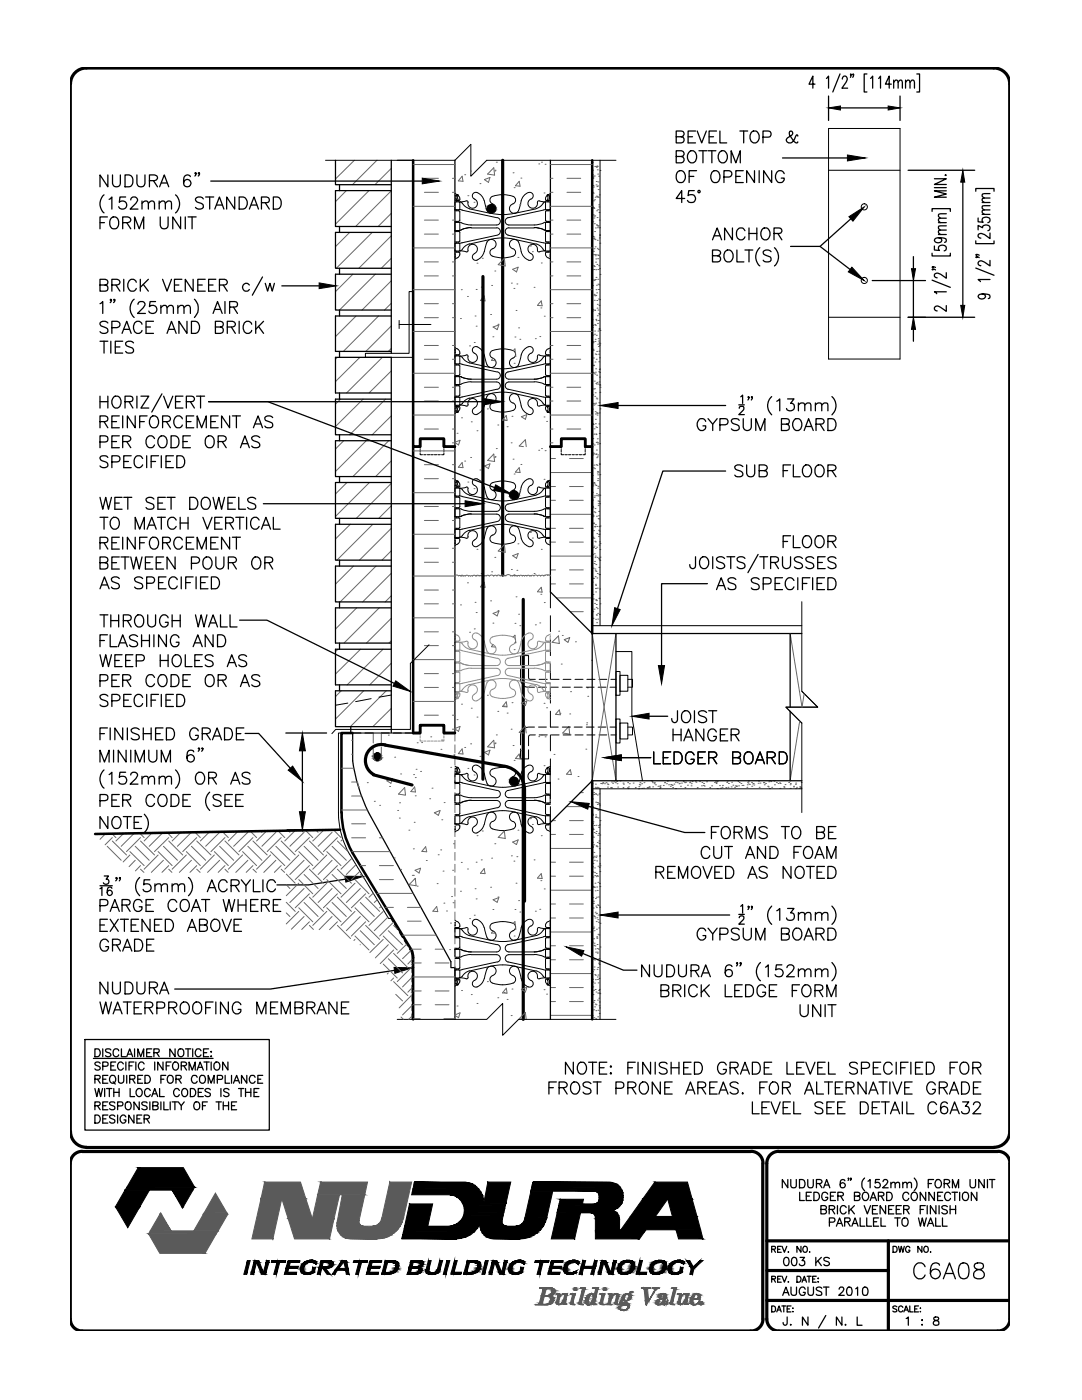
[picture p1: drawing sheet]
<svg xmlns="http://www.w3.org/2000/svg" width="216mm" height="279mm" viewBox="0 0 216 279" stroke-linecap="round" stroke-linejoin="round" font-family="sans-serif">
<!-- layer: LINE3 -->
<g fill="none" stroke="#000" stroke-width=".63">
<path d="M100.3 32v82.8M96.4 55.2v100.3M104.4 119.6v83.8M74.5 154.6l7.7 2.1M76.8 148.7l23.9 4.2M76.9 148.7a3.2 3.2 0 0 0-3.8 1.9 3.2 3.2 0 0 0 1.4 4M100.8 152.9a4.8 4.8 0 0 1 3.9 4.7v22.3M153 247.6h48.5M153 253.6h24.3M153 259.5h48.5M177.3 247.6v18"/>
<circle cx="98" cy="41.6" r=".61"/>
<circle cx="102.6" cy="98.8" r=".61"/>
<circle cx="75.3" cy="151.1" r=".61"/>
<circle cx="102.6" cy="155.9" r=".61"/>
</g>
<!-- layer: HATCH -->
<g fill="none" stroke="#666" stroke-width=".2">
<path d="M69.1 38l-2.2 2.2M70.7 32l-3.8 3.7M73.5 38.1l-6.6 6.6M75.2 32l-4.9 4.9M78 38.1l-7 7.1M78.1 33.6l-3.3 3.3M82.4 32.8h8.4M84.7 38.4h2.8M84.7 35.6h2.8M90.3 38.4h.5M90.3 35.6h.5M92.2 35.2l.2 1-.9-.1z"/>
<path d="M92.7 34.9h.1M93.4 39.1h.1M93.9 34.1h.1M95.8 36.6h.1M96.7 35.8l1.1-.4-.3 1zM98.5 33.5l.2 1.5-1.4-.3zM98.7 34.1h.1M98.8 34h.1M99 32.4h.1M102.4 34.5h.1M102.6 37.5h.1M103.6 36.2l.2 1-1-.1z"/>
<path d="M103.9 35.5h.1M107.5 32.7h.1M108 32.4h.1M108.6 38.5h.1M108.8 32.8h.1M109.8 32.8h8.4M109.8 38.4h.5M109.8 35.6h.5M113.1 38.4h2.8M113.1 35.6h2.8M118.2 32.4h.1M118.2 38.4h.1"/>
<path d="M118.3 34h.1M118.3 34.9h.1M118.3 35.5h.1M118.3 35.6h.1M118.3 37h.1M118.3 35.3h.1M118.4 38.6h.1M118.4 37.3h.1M118.6 35.1h.1M118.6 39.9h.1M118.7 33.2h.1M118.8 39.4h.1"/>
<path d="M118.9 33.3h.1M118.9 36.9h.1M119 36.2h.1M119 33.4h.1M119 39.1h.1M119.1 33.1h.1M119.1 37.2h.1M119.1 39.3h.1M119.2 33.2h.1M119.2 39.3h.1M119.2 33.9h.1M119.2 37.1h.1"/>
<path d="M119.3 34.7h.1M119.3 36.3h.1M119.4 37.8h.1M119.4 39.4h.1M119.4 35.2h.1M119.6 38.9h.1M119.7 34h.1M69.8 46.4l-2.9 2.8M70.4 54.7l-3.5 3.5M74.3 46.4l-7.2 7.1M74.9 54.7l-7.2 7.2M78.1 42.6l-2.6 2.6"/>
<path d="M78.1 47.1l-6.5 6.4M78.1 51.5l-2 2M78.1 56l-5.9 5.9M82.4 57.8h8.4M82.4 49.5h8.4M82.4 41.2h8.4M84.7 55.1h2.8M84.7 46.7h2.8M84.7 52.3h2.8M84.7 43.9h2.8M90.3 55.1h.5M90.3 46.7h.5"/>
<path d="M90.3 52.3h.5M90.3 43.9h.5M92 57.8h.1M93.3 59.2h.1M94.6 40.4h.1M95 57.8h.1M95.2 52.5h.1M96 57.3h.1M96.2 51.5h.1M96.6 59l.2 1.1-.9-.1zM98.1 57h.1M98.7 54.1h.1"/>
<path d="M100.6 51.5l.2 1.6-1.4-.3zM102 56.5h.1M102.5 57.6h.1M103.1 54.3l-.8-.6 1.1-.4-.3 1M103.1 56.7h.1M103.3 51.4h.1M103.7 40.8h.1M105.9 48.8l.1 .3h-.4M106.2 50.2h.1M106.6 57.3h.1M108 52.5h.1M109.8 57.8h8.4"/>
<path d="M109.8 49.5h8.4M109.8 41.2h8.4M109.8 55.1h.5M109.8 46.7h.5M109.8 52.3h.5M109.8 43.9h.5M113.1 55.1h2.8M113.1 46.7h2.8M113.1 52.3h2.8M113.1 43.9h2.8M118.2 53.8h.1M118.2 55.9h.1"/>
<path d="M118.3 57h.1M118.3 41.3h.1M118.3 44.3h.1M118.3 47.2h.1M118.4 42.9h.1M118.4 41.4h.1M118.4 41.5h.1M118.4 50.2h.1M118.5 40.1h.1M118.5 47.6h.1M118.5 50.8h.1M118.5 53h.1"/>
<path d="M118.5 41.6h.1M118.5 43.5h.1M118.5 53.8h.1M118.5 47.3h.1M118.5 43.1h.1M118.5 49.6h.1M118.5 58.7h.1M118.5 56h.1M118.5 58.9h.1M118.6 44.6h.1M118.6 59.9h.1M118.6 53.2h.1"/>
<path d="M118.6 46.2h.1M118.6 55.8h.1M118.7 47.7h.1M118.7 43.1h.1M118.7 47.8h.1M118.7 59h.1M118.8 49.3h.1M118.8 50.8h.1M118.8 45.5h.1M118.8 51h.1M118.8 55.8h.1M118.8 52.3h.1"/>
<path d="M118.9 53.8h.1M118.9 51.7h.1M118.9 59h.1M118.9 55.4h.1M118.9 57.8h.1M119 56.9h.1M119 44.9h.1M119.1 58.4h.1M119.1 42.1h.1M119.1 60h.1M119.1 52.8h.1M119.1 45h.1"/>
<path d="M119.1 43.4h.1M119.2 49.6h.1M119.2 47.9h.1M119.2 45.5h.1M119.2 50.9h.1M119.3 51.6h.1M119.3 55.7h.1M119.3 41.9h.1M119.3 45.1h.1M119.3 53.8h.1M119.3 56.7h.1M119.4 57.8h.1"/>
<path d="M119.4 45.1h.1M119.4 49.8h.1M119.4 51h.1M119.4 59.7h.1M119.4 40.9h.1M119.4 53h.1M119.5 41.3h.1M119.5 56.8h.1M119.5 42.4h.1M119.6 43.9h.1M119.6 47.5h.1M119.6 45.5h.1"/>
<path d="M119.6 53.6h.1M119.6 47h.1M119.6 59.8h.1M119.6 46.8h.1M119.7 48.5h.1M119.7 54.8h.1M67.3 71.3l-.4 .4M68 79.7l-1.1 .9M71 63.1l-4.1 4.1M71.8 71.3l-4.9 4.8M72.4 79.7l-5.5 5.4M75.5 63.1l-7 7"/>
<path d="M76.2 71.4l-7.1 7M76.9 79.7l-7.1 7.1M78.1 60.5l-1.4 1.4M78.1 65.1l-5.1 5M78.1 69.5l-.6 .6M78.1 74l-4.5 4.4M82.4 74.5h8.4M82.4 66.2h8.4M84.7 71.7h2.8M84.7 63.4h2.8M84.7 77.3h2.8M84.7 68.9h2.8"/>
<path d="M84.7 60.6h2.8M90.3 71.7h.5M90.3 63.4h.5M90.3 77.3h.5M90.3 68.9h.5M90.3 60.6h.5M91.9 63.6h.1M93.7 69h.1M94.6 68.4h.1M94.8 63.1h.1M95 65.1h.1M97.9 62.8h.1"/>
<path d="M98.4 67.2h.1M98.4 71.5l-.3 .4 .8 .1M99.2 65.8l-.8-.5 1.1-.5-.3 1M99.4 64.7h.1M102.4 70l.4-.4v1M102.6 72.5h.1M102.8 67.3h.1M102.9 70.8v.3h-.1M103 62h.1M103.5 65.4h.1M103.7 67.7h.1M106.8 67.6h.1"/>
<path d="M107.7 67.2h.1M107.9 61.5h.1M108 60.1l.2 .9-1-.1zM108.6 63.1h.1M109.8 74.5h8.4M109.8 66.2h8.4M109.8 71.7h.5M109.8 63.4h.5M109.8 77.3h.5M109.8 68.9h.5M109.8 60.6h.5M113.1 71.7h2.8"/>
<path d="M113.1 63.4h2.8M113.1 77.3h2.8M113.1 68.9h2.8M113.1 60.6h2.8M118.2 63.8h.1M118.2 73h.1M118.2 65.3h.1M118.3 62h.1M118.3 61.8h.1M118.3 66.9h.1M118.3 78.8h.1M118.3 68.4h.1"/>
<path d="M118.3 68.2h.1M118.3 64.9h.1M118.3 69.7h.1M118.4 69.9h.1M118.4 74.3h.1M118.4 71.4h.1M118.4 72.9h.1M118.4 77.6h.1M118.5 73h.1M118.5 74.5h.1M118.6 76.1h.1M118.6 77.6h.1"/>
<path d="M118.6 66.1h.1M118.6 66.7h.1M118.6 61.9h.1M118.7 79.1h.1M118.7 62h.1M118.7 64.8h.1M118.7 68.1h.1M118.7 72.2h.1M118.7 74.7h.1M118.8 78.4h.1M118.8 67.7h.1M118.8 70.6h.1"/>
<path d="M118.8 74.3h.1M118.8 64.9h.1M118.8 73.6h.1M118.9 63.7h.1M118.9 76.5h.1M118.9 70.8h.1M119 64h.1M119 66.9h.1M119 71.7h.1M119 79.4h.1M119 76.7h.1M119.1 70.1h.1"/>
<path d="M119.1 74.9h.1M119.1 76.3h.1M119.1 79.6h.1M119.1 61.5h.1M119.2 63h.1M119.2 60.7h.1M119.2 64.5h.1M119.3 68.7h.1M119.3 66.1h.1M119.3 61.9h.1M119.4 67.6h.1M119.4 76.7h.1"/>
<path d="M119.4 69.2h.1M119.4 64h.1M119.4 68.1h.1M119.4 70.7h.1M119.4 74.2h.1M119.4 62.6h.1M119.5 72.2h.1M119.5 70.1h.1M119.5 76.2h.1M119.5 60.9h.1M119.5 65.7h.1M119.5 65.6h.1"/>
<path d="M119.5 68.4h.1M119.6 73.7h.1M119.6 62.7h.1M119.6 75.3h.1M119.6 68.9h.1M119.6 71.4h.1M119.6 76.8h.1M119.6 73.6h.1M119.6 74.3h.1M119.7 78.3h.1M119.7 76.9h.1M119.7 68.6h.1"/>
<path d="M119.7 65.9h.1M119.7 77.3h.1M68.6 88l-1.7 1.6M69.2 96.3l-2.3 2.3M73.1 88l-6.2 6.1M73.7 96.3l-6.8 6.8M77.6 88l-7.2 7.1M78.1 83l-3.8 3.8M78.1 92l-3.2 3.1M78.1 96.5l-7 6.9M82.4 90h8.4M82.4 98.3h8.4"/>
<path d="M82.4 82.8h8.4M84.7 95.5h2.8M84.7 92.7h2.8M84.7 80h2.8M84.7 85.6h2.8M90.3 95.5h.5M90.3 92.7h.5M90.3 88.4h.5M90.3 80h.5M90.3 85.6h.5M90.8 88.3l1-.4-.3 .9-.7-.5M91.2 86.5h.1"/>
<path d="M92.1 83.4h.1M92.2 92.3l.2 1-.9-.1zM92.7 92h.1M93.4 96.2h.1M93.9 91.3h.1M94 84.2h.1M94.6 97.5h.1M95.2 86h.1M95.8 93.8h.1M97.3 81.6h.1M97.5 93.5l-.8-.5 1.1-.4-.3 .9M98.5 90.6l.2 1.5-1.4-.2z"/>
<path d="M98.7 91.3h.1M98.8 91.1h.1M99 89.5h.1M99.3 84.8h.1M100.6 83.8h.1M101 82.9l-.7 .9 .9 .1-.2-.9M101.2 85.2h.1M102 88.4h.1M102.2 83.1h.1M102.4 91.6h.1M102.6 94.6h.1M103.6 93.3l.2 1-1-.1z"/>
<path d="M103.7 97.9h.1M103.9 92.7h.1M104 83.2l1.1-.5-.3 1zM104.5 89.1l-.9-.1 1.2-1.3 .2 1.4M107.5 89.9h.1M108 89.5h.1M108.6 95.7h.1M108.6 83.2h.1M108.8 89.9h.1M109.1 84.1h.1M109.8 94.3h8.4M109.8 91.5h1"/>
<path d="M109.8 99.9h1M109.8 97.1h1M109.8 82.8h8.4M109.8 88.4h.5M109.8 80h.5M109.8 85.6h.5M113.1 80h2.8M113.1 85.6h2.8M113.6 91.5h2.8M113.6 99.9h2.8M113.6 97.1h2.8M118.2 96.8h.1"/>
<path d="M118.2 84.7h.1M118.2 80.6h.1M118.2 98.3h.1M118.2 94.9h.1M118.2 81.6h.1M118.3 99.8h.1M118.3 90.8h.1M118.3 84.6h.1M118.3 97h.1M118.3 88.6h.1M118.3 87.5h.1M118.3 90.4h.1"/>
<path d="M118.4 96.5h.1M118.4 84.7h.1M118.4 80.5h.1M118.4 93.4h.1M118.5 96.3h.1M118.5 86.6h.1M118.5 80.8h.1M118.5 90.6h.1M118.5 92.8h.1M118.5 85.6h.1M118.5 99.3h.1M118.6 88.8h.1"/>
<path d="M118.6 96.4h.1M118.6 99h.1M118.6 93.5h.1M118.7 80.6h.1M118.7 96.8h.1M118.8 82.2h.1M118.8 83.7h.1M118.8 84.6h.1M118.8 82.6h.1M118.8 80.5h.1M118.9 85.2h.1M118.9 86.6h.1"/>
<path d="M118.9 90.7h.1M118.9 86.7h.1M118.9 96.9h.1M118.9 90.6h.1M119 88.3h.1M119 92.7h.1M119 89.8h.1M119 98.9h.1M119 98.5h.1M119 82.4h.1M119.1 91.3h.1M119.1 85.3h.1"/>
<path d="M119.1 88.3h.1M119.1 92.9h.1M119.1 82.8h.1M119.1 82.5h.1M119.2 94.4h.1M119.2 82.5h.1M119.2 87.6h.1M119.2 91.2h.1M119.2 95.9h.1M119.2 88.6h.1M119.2 94.1h.1M119.3 97.4h.1"/>
<path d="M119.3 94.8h.1M119.3 90.8h.1M119.3 95.5h.1M119.3 88.4h.1M119.3 99h.1M119.3 97.1h.1M119.3 100h.1M119.4 98.7h.1M119.4 94.2h.1M119.5 80.4h.1M119.5 84.6h.1M119.6 82.4h.1"/>
<path d="M119.6 86.5h.1M119.6 92.6h.1M119.6 92.7h.1M119.6 88.5h.1M119.7 94.7h.1M119.7 98.8h.1M119.7 81.6h.1M69.9 104.6l-3 3M70.5 113l-3.6 3.6M74.3 104.7l-7.1 7.1M75 113l-7.1 7.1M78.1 101l-2.5 2.4"/>
<path d="M78.1 105.4l-6.4 6.4M78.1 109.9l-1.9 1.9M78.1 114.4l-5.7 5.7M78.1 118.9l-1.3 1.2M82.4 106.6h8.4M82.4 115h8.4M84.7 103.9h2.8M84.7 112.2h2.8M84.7 101.1h2.8M84.7 109.4h2.8M84.7 117.8h2.8M90.3 103.9h.5"/>
<path d="M90.3 112.2h.5M90.3 101.1h.5M90.3 109.4h.5M90.3 117.8h.5M91.5 114.9a.44 .44 0 0 0-.7 0M91.9 114.9h-.4M92 115h.1M92.5 114.9a.36 .36 0 0 0-.6 0M92.5 115h.3a.43 .43 0 0 1 .7 0h.4M93.3 116.3h.1M94.9 115a.38 .38 0 0 0-.6 0h-.4M95 114.9h.1"/>
<path d="M95.2 109.6h.1M95.6 114.9h.4a.44 .44 0 0 1 .7 0M95.6 115a.4 .4 0 0 0-.6 0M96 114.5h.1M96.2 108.7h.1M96.6 116.2l.2 1-.9-.1zM97 115h-.3M97.6 114.9a.36 .36 0 0 0-.6 0M97.9 119.9h.1M98.1 114.1h.1M98.7 111.2h.1M99.2 115a.39 .39 0 0 0-.7 0l-.4-.2-.5 .2"/>
<path d="M99.8 114.9a.4 .4 0 0 0-.7 0M100.6 115l-.4-.2-.4 .2M100.6 108.7l.2 1.5-1.4-.2zM101.9 114.9l-.5-.2-.5 .2h-.3M102 113.7h.1M102.2 115h-.3M102.5 114.7h.1M103 119.1h.1M103 114.9h-.8M103.1 111.4l-.8-.5 1.1-.4-.3 .9M103.1 113.8h.1M103.3 115h-.3"/>
<path d="M103.3 108.5h.1M103.6 114.9a.36 .36 0 0 1 .6 0l.7-.1 .2 .2M103.6 114.9h-.3M105.7 114.9l-.3-.1-.3 .1M105.9 106l.1 .2h-.4M106 115h-.3M106.2 107.4h.1M106.5 114.9a.44 .44 0 0 1 .7 0 .38 .38 0 0 1 .7 0M106.5 114.9a.36 .36 0 0 0-.5 0M106.6 114.5h.1M107.9 118.6h.1M108 117.2l.2 1-1-.1z"/>
<path d="M108 109.6h.1M108.5 115a.4 .4 0 0 0-.6 0M109.3 114.8l-.3-.1-.5 .2M109.5 114.8h.3l.1 .2M109.5 114.8h-.3M109.8 102.6h8.4M109.8 111h8.4M109.8 108.2h1M109.8 116.5h1M109.8 105.4h1M109.8 113.7h1M111 119.3h7.2"/>
<path d="M113.6 108.2h2.8M113.6 116.5h2.8M113.6 105.4h2.8M113.6 113.7h2.8M118.2 102.7h.1M118.2 107.5h.1M118.2 116.2h.1M118.3 101.1h.1M118.3 110.7h.1M118.3 115.4h.1M118.3 101.3h.1M118.3 102.9h.1"/>
<path d="M118.3 103.1h.1M118.3 107.2h.1M118.3 118.6h.1M118.4 113.4h.1M118.4 104.4h.1M118.4 109.3h.1M118.4 119.5h.1M118.5 105.9h.1M118.5 115.4h.1M118.5 104.5h.1M118.5 107.4h.1M118.5 109h.1"/>
<path d="M118.5 112.5h.1M118.5 102.1h.1M118.6 110.5h.1M118.6 112h.1M118.6 105.1h.1M118.7 105.1h.1M118.7 108h.1M118.7 113.6h.1M118.7 111.3h.1M118.7 101.5h.1M118.7 102.3h.1M118.8 115.1h.1"/>
<path d="M118.8 111h.1M118.8 113.9h.1M118.8 116.6h.1M118.8 117.5h.1M118.8 104.7h.1M118.8 109.5h.1M118.8 108.1h.1M118.8 118.1h.1M118.8 116.8h.1M118.9 119.7h.1M118.9 112.7h.1M118.9 117.4h.1"/>
<path d="M118.9 114h.1M119 103h.1M119 119.9h.1M119.1 109.2h.1M119.1 105.1h.1M119.1 115.3h.1M119.1 106.5h.1M119.1 111.2h.1M119.2 117.4h.1M119.2 114.5h.1M119.4 100.5h.1M119.4 100.9h.1"/>
<path d="M119.4 103.5h.1M119.4 107.1h.1M119.4 102.9h.1M119.4 102.1h.1M119.4 106.7h.1M119.4 111.4h.1M119.4 105.8h.1M119.5 103.6h.1M119.5 113.2h.1M119.5 100.1h.1M119.5 105.1h.1M119.5 119.4h.1"/>
<path d="M119.5 114.7h.1M119.5 108.8h.1M119.5 111.7h.1M119.6 106.6h.1M119.6 106h.1M119.6 108.1h.1M119.6 114.7h.1M119.6 100.5h.1M119.6 117.5h.1M119.7 109.7h.1M119.7 111.8h.1M119.7 111.2h.1"/>
<path d="M119.7 105h.1M119.7 108.5h.1M67.5 129.6l-.6 .4M68.1 137.9l-1.2 1.1M71.2 121.3l-4.3 4.2M71.9 129.6l-5 4.9M72.6 137.9l-5.7 5.6M75.7 121.3l-7.1 7M76.4 129.6l-7.1 7.1M77.1 137.9l-7.2 7.1M78.1 123.4l-5 4.9M78.1 127.9l-.5 .4"/>
<path d="M78.1 132.4l-4.3 4.3M82.4 123.3h8.4M82.4 131.6h8.4M82.4 140h8.4M84.7 120.5h2.8M84.7 128.8h2.8M84.7 137.2h2.8M84.7 126.1h2.8M84.7 134.4h2.8M90.3 120.5h.5M90.3 128.8h.5M90.3 137.2h.5"/>
<path d="M90.3 126.1h.5M90.3 134.4h.5M91.9 120.7h.1M93.7 126.2h.1M94.6 125.5h.1M94.8 120.2h.1M95 122.2h.1M97.3 138.8h.1M98.4 124.4h.1M98.4 128.6l-.3 .5h.8M98.4 122.4l1.1-.4-.3 .9zM99.4 121.9h.1"/>
<path d="M102.4 127.2l.4-.4v.9M102.6 129.7h.1M102.8 124.4h.1M102.9 127.9v.4h-.1M103.5 122.6h.1M103.7 124.9h.1M106.8 124.7h.1M107.7 124.3h.1M108.6 120.3h.1M110.2 128.2l1.2-1.3 .2 1.5zM111.5 126h.1M112 132.5h.1"/>
<path d="M112.2 126.8h.1M112.6 127.7l1.1-.5-.4 1zM113.8 122.1h2.6M113.8 138h.1M114.8 128.1h.1M117.2 137.3h.1M117.3 139h.1M118 131.8h.1M118.1 121.9h.1M118.2 126.4l4.7 29.4M118.3 122.1h.1M118.3 123.4h.1"/>
<path d="M118.5 121.6h.1M118.6 120.4h.1M118.8 123.6h.1M119 121.2h.1M119 120.6h.1M119 122.7h.1M119 122.8h.1M119.1 124.3h.1M119.2 121.5h.1M119.3 123.6h.1M119.3 122.4h.1M119.6 122.6h.1"/>
<path d="M119.7 120.5h.1M122.9 126.4l-4.7 29.4M157.7 126.4l2.3 14.7 .5-2.6M68.1 153.3h2.5M70.2 150.5h.2M70.2 158.9h1.9M70.2 147.7h.2M70.2 156.1h1M71.3 156.2v-.1l.3 .9M71.5 157h.1M73.3 156.2h.1M74.1 149.5h.1"/>
<path d="M74.4 154.8h.1M74.7 159.9h.1M74.9 154.7h.1M77.5 146.7h.1M77.7 157h.1M78.1 141.4l-3.7 3.6M78.3 155.3l-1.1 .5 .8 .5 .3-.9M78.8 151.1h.1M79.9 154.5h.1M80.7 157.2l.2 1.5-1.4-.2zM82.5 154.6h.1M82.7 157l.2 1.1-.9-.1z"/>
<path d="M82.9 158.8h.1M82.9 155.2h.1M83 153.5h.1M83.2 148.2h.1M83.9 154h.1M84.1 148.2h.1M84.7 142.7h2.8M85.7 159.4h.1M86 147.1h.1M86.2 157.3h.1M88 149.5h.1M88.1 147.7h.1"/>
<path d="M89.9 153.1h.1M90.3 145.5h.5M90.3 142.7h.5M90.8 150.6l-.2 .1 .2 .1M91.2 143.6h.1M91.8 145l-1 .4M91.8 145l-.3 1-.7-.5M92.1 140.5h.1M92.2 149.5l.2 1-.9-.1zM92.7 149.2h.1M93.4 153.4h.1M93.9 148.4h.1"/>
<path d="M94 141.3h.1M94.6 154.7h.1M95.2 143.1h.1M95.8 150.9h.1M97.5 150.7l-.8-.6 1.1-.4-.3 1M98.5 147.7l-1.2 1.3 1.4 .3-.2-1.5M98.7 148.4h.1M98.8 148.3h.1M99 146.7h.1M99.3 142h.1M100.6 140.9h.1M101 140.1l.2 1-.9-.1z"/>
<path d="M101.2 142.3h.1M102 145.5h.1M102.2 140.2h.1M102.4 148.8h.1M102.6 151.8h.1M103.6 150.5l.2 1-1-.1zM103.7 155.1h.1M103.9 149.8h.1M104 140.3l1.1-.4-.3 .9zM104.5 146.3l-.9-.1 1.2-1.3 .2 1.4M107.5 147h.1M108 146.7h.1"/>
<path d="M108.6 152.8h.1M108.6 140.4h.1M108.8 147.1h.1M109.1 141.3h.1M110.5 150.6h.1M111.4 155.5h.1M111.6 141.7l.2 .9h-1zM111.7 142.4h.1M113.5 145l.2 1.5-1.4-.2zM113.7 142.5h.1M113.8 153.6l.2 1-1-.1zM115.3 155h.1"/>
<path d="M115.8 158.2h.6M116.9 149.5h.1M117 144.6h.1M117.1 144.3h.1M118.2 159.5h.1M118.2 156.4h.1M118.5 158.6h.1M118.5 158.2h.1M118.8 157.1h.1M118.8 158.4h.1M118.8 156.5h.1M118.9 158.5h.1"/>
<path d="M118.9 157.3h.1M119.1 157.1h.1M119.2 158.7h.1M119.4 157.2h.1M119.5 158.4h.1M119.9 156.4h.1M120.1 156.4h.1M120.3 156.3h.1M120.3 156.2h.1M120.6 156.4h.1M120.9 156.2h.1M121.2 156.4h.1"/>
<path d="M121.2 157.1h.1M121.3 156.6h.1M121.8 157.2h.1M122 156.1h.1M122 157.2h.1M122.2 156.3h.1M122.4 156h.1M122.8 156.2h.1M123.1 155.9h.1M123.1 156.4h.1M123.2 157.1h.1M123.7 155.9h.1"/>
<path d="M124.3 156.3h.1M124.3 157.2h.1M124.4 156.5h.1M125.2 157.2h.1M125.2 156.2h.1M125.3 157.4h.1M125.4 157h.1M125.6 156.4h.1M126.3 156.3h.1M126.8 157.2h.1M127.4 157.4h.1M127.5 157h.1"/>
<path d="M127.6 156.5h.1M127.7 156.2h.1M127.7 156.7h.1M128 156.4h.1M128.1 157.3h.1M128.4 157.3h.1M128.5 156.2h.1M129.1 157.2h.1M129.3 157.2h.1M129.5 157h.1M129.6 157.1h.1M129.9 155.8h.1"/>
<path d="M130.1 156h.1M130.2 156.2h.1M130.2 157h.1M130.5 156.4h.1M130.6 156.2h.1M130.8 156.6h.1M131.3 156.9h.1M131.6 157.3h.1M131.6 156.9h.1M131.7 156.8h.1M131.7 157.2h.1M132.3 156.7h.1"/>
<path d="M132.6 156.2h.1M133 156.4h.1M133.2 155.9h.1M133.4 156.6h.1M133.7 156.9h.1M133.8 156.6h.1M134 156.6h.1M134.1 156.7h.1M134.2 157.2h.1M134.5 156.5h.1M134.8 156.1h.1M134.8 157.4h.1"/>
<path d="M135.1 156.2h.1M135.5 156.4h.1M135.6 156.3h.1M135.8 156.9h.1M136 156.3h.1M136.3 155.9h.1M136.5 156.1h.1M136.6 156.2h.1M136.7 157.2h.1M136.8 156.1h.1M137.2 156.7h.1M137.6 156.2h.1"/>
<path d="M137.7 156.1h.1M137.9 156.8h.1M137.9 156.4h.1M138.1 156h.1M138.7 155.9h.1M138.9 156.1h.1M139.1 157.2h.1M139.6 156h.1M140 156.8h.1M140.1 156.2h.1M140.3 156.7h.1M140.4 156.4h.1"/>
<path d="M140.5 156.9h.1M141 156h.1M141.6 157.2h.1M142 156.8h.1M142.6 156.2h.1M142.8 156h.1M142.9 156.4h.1M142.9 156.2h.1M143.1 156h.1M143.1 157.4h.1M143.6 156.8h.1M143.8 157.3h.1"/>
<path d="M144.1 157.1h.1M144.2 156.7h.1M144.8 157.2h.1M145 156.2h.1M145.1 156h.1M145.3 157.1h.1M145.3 156.4h.1M145.9 157h.1M146 156.1h.1M146.2 156.7h.1M146.6 157.1h.1M146.7 156.8h.1"/>
<path d="M146.9 157h.1M147 156.9h.1M147.2 155.9h.1M147.4 156.8h.1M147.5 156.2h.1M147.8 156.4h.1M148.1 156.7h.1M148.3 156.7h.1M149 157.1h.1M149.1 156.6h.1M149.2 156.1h.1M149.3 156.3h.1"/>
<path d="M149.3 155.9h.1M149.5 156.5h.1M150 156.2h.1M150 156.9h.1M150.2 156.4h.1M150.3 156.4h.1M150.4 156.7h.1M151.3 156.3h.1M151.4 155.9h.1M151.5 157.1h.1M151.7 156.3h.1M152.3 156.2h.1"/>
<path d="M152.4 156.2h.1M152.5 156.6h.1M152.8 156.4h.1M153.2 156.9h.1M153.3 157h.1M153.4 156h.1M153.5 155.9h.1M153.6 157.4h.1M153.8 156h.1M154 157.1h.1M154.4 155.9h.1M154.5 156.6h.1"/>
<path d="M154.9 156.2h.1M155.3 156.4h.1M155.5 156.2h.1M155.6 157.3h.1M155.7 156.4h.1M156.4 157h.1M156.4 157.1h.1M156.6 156.6h.1M157.4 156.2h.1M157.6 155.8h.1M157.7 157.3h.1M157.7 156.6h.1"/>
<path d="M157.7 156.4h.1M158.3 156.9h.1M158.3 157h.1M158.7 156.5h.1M158.8 156.3h.1M158.8 157.4h.1M158.9 157.1h.1M159.4 157.3h.1M159.6 157h.1M159.6 143.9l-1.9 11.9M159.7 157.2h.1M159.8 157.3h.1"/>
<path d="M159.9 156.2h.1M21.1 166.4l-1.1 1.1M21.4 168.9l2.8 2.8M22.4 166.4l.7 .8M22.4 167.2l-1.4 1.4M22.4 167.8l2.8 2.8M24.7 166.4l-1.6 1.4M25.9 170.6l-1.3 1.4M25.9 170l2.9 2.7M26.8 166.3l-2.6 2.6M27 171.7l-1.2 1.3M27 168.9l2.8 2.8"/>
<path d="M27.9 166.3l.9 .9M28 167.2l-2.8 2.8M28 172.7l-1 1.1M28 173.5l.7 .6M28 167.8l2.8 2.8M30.3 166.2l-1.5 1.6M31.6 170.6l-2.8 2.9M31.6 170l2.7 2.7M32.5 166.2l-2.7 2.7M32.6 171.7l-2.4 2.4M32.6 168.9l2.8 2.8M33.4 166.2l.9 1"/>
<path d="M33.7 167.2l-2.9 2.8M33.7 172.7l-1.4 1.4M33.7 173.5l.6 .6M33.7 167.8l2.8 2.8M36 166.1l-1.7 1.7M37.2 170.6l-2.9 2.9M37.2 170l2.8 2.7M38.2 166.1l-2.8 2.8M38.2 171.7l-2.4 2.4M38.2 168.9l2.8 2.8M38.9 166.1l1.1 1.1M39.3 167.2l-2.8 2.8"/>
<path d="M39.3 172.7l-1.4 1.4M39.3 173.5l.6 .6M39.3 167.8l2.8 2.8M41 166.1h.1M41.8 166.1l-1.8 1.7M42.8 170.6l-2.8 2.9M42.8 170l2.8 2.7M43.8 166.1l-2.8 2.8M43.8 171.7l-2.4 2.4M43.8 168.9l2.8 2.8M44.4 166l1.2 1.2M44.9 167.2l-2.8 2.8"/>
<path d="M44.9 172.7l-1.4 1.4M44.9 173.5l.6 .6M44.9 167.8l2.8 2.8M46.5 166l.1 .1M47.5 165.9l-1.9 1.9M48.4 170.6l-2.8 2.9M48.4 170l2.8 2.7M49.5 166.1l-2.9 2.8M49.5 171.7l-2.5 2.4M49.5 168.9l2.8 2.8M50 165.9l1.2 1.3M50.5 167.2l-2.8 2.8"/>
<path d="M50.5 172.7l-1.4 1.4M50.5 173.5l.7 .6M50.5 167.8l2.8 2.8M52 165.8l.3 .3M53.2 165.8l-2 2M54 170.6l-2.8 2.9M54 170l2.8 2.7M55 166.1l-2.7 2.8M55 171.7l-2.4 2.4M55 168.9l2.8 2.8M55.5 165.8l1.3 1.4M56.1 167.2l-2.8 2.8"/>
<path d="M56.1 172.7l-1.3 1.4M56.1 173.5l.7 .6M56.1 167.8l2.8 2.8M57.1 176.6l.7 .7M57.1 174.4l1.8 1.9M57.5 165.8l.3 .3M58.9 165.8l-2.1 2M59.6 170.6l-2.8 2.9M59.6 176.3l-2.5 2.5M59.6 175.5l2.8 2.9M59.6 170l2.8 2.7M60.7 166.1l-2.9 2.8"/>
<path d="M60.7 171.7l-2.9 2.8M60.7 177.3l-2.9 2.8M60.7 174.5l2.8 2.8M60.7 168.9l2.8 2.8M61 165.7l1.4 1.5M61.7 167.2l-2.8 2.8M61.7 172.7l-2.8 2.8M61.7 178.4l-2.8 2.8M61.7 179.1l2.8 2.8M61.7 173.5l2.8 2.8M61.7 167.8l2.8 2.8M63 165.7l.5 .4"/>
<path d="M64.6 165.6l-2.2 2.2M65.2 170.6l-2.8 2.9M65.2 176.3l-2.8 2.8M65.2 175.5l2.8 2.9M65.2 170l2.8 2.7M66.3 166.1l-2.8 2.8M66.3 171.7l-2.8 2.8M66.3 177.3l-2.8 2.8M66.3 174.5l2.8 2.8M66.3 168.9l2.8 2.8M66.5 165.6l1.5 1.6M67.3 167.2l-2.8 2.8"/>
<path d="M67.3 172.7l-2.8 2.8M67.3 178.4l-2.8 2.8M67.3 179.1l2.8 2.8M67.3 173.5l2.8 2.8M67.3 167.8l2.2 2.2M68.1 161.7h5.2M68.4 167.5l-.4 .3M70.2 167.2h2.8M70.2 164.4h2.8M70.2 170h7.7M70.2 171.3l-2.2 2.2M70.8 176.3l-2.8 2.8"/>
<path d="M70.8 175.5l2.8 2.9M71 172.6l-1.9 1.9M71.8 173.9l-1.7 1.6M71.9 172.7h1.1M71.9 177.3l-2.8 2.8M71.9 174.5l.8 .8M73 178.4l-2.9 2.8M73 179.1l2.7 2.8M74.5 178.3l-.9 .8M75.2 178.3h7.2M75.3 179.6l-.6 .5M75.7 167.2h.6"/>
<path d="M75.7 175.5h2.8M75.7 172.7h2.8M75.7 160.7h.1M78.7 171.2h.1M79.3 161.7h.1M79.7 163.3h.1M79.7 160.2h.1M79.9 173.5h.1M81.6 165.7h.1M82.3 174.7h.1M82.5 169.4h.1M82.5 174.7h.1"/>
<path d="M82.6 164.1h.1M82.9 175.3l.1 1.5-1.4-.2zM83.2 176.9h.1M83.9 173.3l-1.1 .4 .8 .5 .3-.9M84.9 169l.2 1-.9-.1zM85.1 171.7h.1M87.2 176.3h.1M87.4 170.6h.1M87.8 161.7l-1.1 .5 .8 .5 .3-.9M87.9 169.6h.1M88.2 163.6h.1M88.4 173.8h.1"/>
<path d="M88.6 160.2h.1M90.1 178.9h.1M90.3 173.7h.1M90.5 168.4h.1M90.7 163.1h.1M91.9 177.9h.1M92 172.1h.1M93.3 173.4h.1M94.8 177.4h.1M95 172.1h.1M95 179.4h.1M95.2 166.8h.1"/>
<path d="M96 171.6h.1M96.2 165.8h.1M96.6 173.3l.2 1.1-.9-.1zM97.9 177.1h.1M98.1 171.3h.1M98.4 179.6l1.1-.5-.3 1zM98.7 168.4h.1M99.4 179h.1M100.8 167.3l-1.4-.2 1.2-1.3 .2 1.6M102 170.8h.1M102.3 168l1.1-.4-.3 1zM102.5 171.9h.1"/>
<path d="M103 176.3h.1M103.1 171h.1M103.3 165.7h.1M103.5 179.7h.1M105.9 163.1l.1 .3h-.4M106.2 164.5h.1M106.6 171.6h.1M107.9 175.8h.1M108 174.4l.2 .9-1-.1zM108 166.8h.1M108.6 177.4h.1M109.8 169.3h8.4"/>
<path d="M109.8 177.7h8.4M109.8 166.5h1M109.8 174.9h1M109.8 172.1h1M110.2 163.8h.6M113 161h5.2M113.6 166.5h2.8M113.6 174.9h2.8M113.6 163.8h2.8M113.6 172.1h2.8M118.2 166.9h.1M118.2 161.2h.1"/>
<path d="M118.2 161h.1M118.2 162.7h.1M118.2 168.1h.1M118.3 162.5h.1M118.3 168.9h.1M118.3 173h.1M118.3 164.4h.1M118.3 169.1h.1M118.3 171.1h.1M118.3 179.1h.1M118.3 165.3h.1M118.3 174h.1"/>
<path d="M118.3 164h.1M118.3 175h.1M118.3 172.3h.1M118.3 176.9h.1M118.4 165.6h.1M118.4 177.1h.1M118.4 171.2h.1M118.4 167.1h.1M118.4 179.9h.1M118.5 168.6h.1M118.5 170.1h.1M118.5 177.1h.1"/>
<path d="M118.5 164.7h.1M118.5 166.1h.1M118.6 171.7h.1M118.6 170.9h.1M118.6 173.2h.1M118.6 177.1h.1M118.6 174.1h.1M118.7 174.7h.1M118.7 176.3h.1M118.8 177.8h.1M118.8 179.3h.1M118.8 163.1h.1"/>
<path d="M118.8 162.6h.1M118.8 160.1h.1M118.9 166.4h.1M118.9 171.1h.1M118.9 163h.1M118.9 164.7h.1M118.9 168.8h.1M119 174.9h.1M119 174.3h.1M119 165.9h.1M119 170.8h.1M119 179.1h.1"/>
<path d="M119 163.1h.1M119 168.9h.1M119.1 177h.1M119.1 171.8h.1M119.1 160.2h.1M119.1 174.7h.1M119.1 169h.1M119.2 160.6h.1M119.2 168.1h.1M119.2 177.7h.1M119.2 160.2h.1M119.3 166.7h.1"/>
<path d="M119.3 174.9h.1M119.3 161.7h.1M119.3 172.9h.1M119.3 176.1h.1M119.4 163.2h.1M119.4 164.8h.1M119.4 179h.1M119.4 166.3h.1M119.4 160.4h.1M119.4 165.1h.1M119.5 167.8h.1M119.5 168.3h.1"/>
<path d="M119.6 169.4h.1M119.6 173.1h.1M119.6 170.9h.1M119.6 160.5h.1M119.6 164.6h.1M119.6 176.3h.1M119.6 172.4h.1M119.6 170.8h.1M119.6 160.8h.1M119.7 173.9h.1M119.7 166.7h.1M119.7 176.9h.1"/>
<path d="M119.7 172.8h.1M119.7 163.8h.1M57.1 182.2l.7 .7M57.1 180.1l1.8 1.8M59.6 181.9l-2.5 2.5M59.6 181.2l2.8 2.8M60.7 182.9l-2.6 2.5M60.7 180.1l2.8 2.8M61.7 184l-1.5 1.5M61.7 184.7l.8 .8M65.2 181.9l-2.8 2.8M65.2 181.2l2.8 2.8"/>
<path d="M66.3 182.9l-2.6 2.6M66.3 180.1l2.8 2.8M67.3 184l-1.5 1.5M67.3 184.7l2.6 2.6M70.8 181.9l-2.8 2.8M70.8 187.5l-.2 .2M70.8 186.8l2.8 2.8M70.8 181.2l2.8 2.8M71.9 188.5h.1M71.9 182.9l-2.8 2.8M71.9 185.7l2.8 2.8M71.9 180.1l2.8 2.8"/>
<path d="M73 184l-2.9 2.8M73 184.7l2.7 2.8M76 180.9l-.3 .3M76.5 181.9l-2.9 2.8M76.5 187.5l-2.7 2.6M76.5 192.4l2.8 2.8M76.5 186.8l2.8 2.8M76.9 181.1h1.6M77.4 183l-2.7 2.7M77.5 188.5l-2.6 2.7M77.5 194.2l-.2 .2M77.5 191.3l2.8 2.9"/>
<path d="M77.5 185.7l2.8 2.8M78.5 184.1l-2.8 2.7M78.5 189.6l-2.6 2.7M78.5 195.2l-.5 .5M78.5 195.9l2.9 2.8M78.5 190.3l2.9 2.8M78.5 184.7l.8 .7M79 198.4l1.3 1.4M80.3 186.6h6.8M81.1 188.5l-1.8 1.8M81.3 183.8h2.7M81.3 181.1h2.7"/>
<path d="M81.9 189.8l-1.6 1.5M82 189.4h2M82.1 193.1l-2.8 2.8M82.1 198.7l-2.5 2.5M82.1 198l.1 .2M82.1 192.4l.1 .2M82.2 191.5l-.8 .9M82.2 197.1l-.8 .9M82.2 195l-1.9 2M82.4 195h8.4M82.4 192.2h1.6M82.4 197.8h1.6"/>
<path d="M86.8 192.2h2.8M86.8 189.4h1.8M86.8 197.8h2.8M87.1 180.9l.2 1-.9-.1zM88.6 180.2h.1M89.1 181.8h.1M89.7 189.5h.1M89.9 184.2h.1M90.4 180.2h.1M90.6 190.4h.1M90.7 193h.1M92.1 197.7h.1"/>
<path d="M93.7 183.3h.1M94 198.5h.1M94.6 182.7h.1M97.3 195.9h.1M98.4 181.5h.1M98.4 185.8l-.3 .4 .8 .1M99.3 199.1h.1M100.6 198.1h.1M101 197.2l.2 1-.9-.1zM101.2 199.5h.1M102.2 197.4h.1M102.4 184.3l.4-.4v1"/>
<path d="M102.6 186.8h.1M102.8 181.5h.1M102.9 185.1v.3h-.1M103.7 182h.1M105.1 197l-1.1 .5 .8 .5 .3-1M106.8 181.8h.1M107.7 181.5h.1M108.6 197.5h.1M109.1 198.4h.1M109.8 186h8.4M109.8 194.3h8.4M109.8 183.2h1"/>
<path d="M109.8 191.5h1M109.8 199.9h1M109.8 180.4h1M109.8 188.8h1M109.8 197.1h1M113.6 183.2h2.8M113.6 191.5h2.8M113.6 199.9h2.8M113.6 180.4h2.8M113.6 188.8h2.8M113.6 197.1h2.8M118.2 193.9h.1"/>
<path d="M118.2 188h.1M118.3 195.4h.1M118.3 197h.1M118.3 196h.1M118.3 198.5h.1M118.4 181.2h.1M118.4 185.3h.1M118.4 191.5h.1M118.4 180.3h.1M118.5 187.4h.1M118.5 197.6h.1M118.5 185h.1"/>
<path d="M118.5 182.8h.1M118.5 193.5h.1M118.5 199.7h.1M118.5 188.2h.1M118.5 193h.1M118.5 185.7h.1M118.5 188.7h.1M118.6 182.9h.1M118.6 196.2h.1M118.6 191.6h.1M118.7 194.5h.1M118.7 183.2h.1"/>
<path d="M118.7 188.8h.1M118.8 189.4h.1M118.8 182.1h.1M118.8 197.5h.1M118.8 195.5h.1M118.8 194.6h.1M118.8 190h.1M118.9 180.8h.1M118.9 182.4h.1M118.9 198h.1M119 183.9h.1M119 185.4h.1"/>
<path d="M119 181.1h.1M119.1 187h.1M119.1 182.3h.1M119.1 183.2h.1M119.1 187.3h.1M119.1 188.5h.1M119.1 193.4h.1M119.2 190h.1M119.2 189.3h.1M119.2 190.2h.1M119.2 195h.1M119.2 191.5h.1"/>
<path d="M119.2 195.5h.1M119.2 199.6h.1M119.2 180.6h.1M119.3 193.1h.1M119.3 198.2h.1M119.3 183.5h.1M119.3 194.6h.1M119.3 186.5h.1M119.4 196.2h.1M119.4 180.7h.1M119.4 184.1h.1M119.4 189.4h.1"/>
<path d="M119.4 197.7h.1M119.4 185.2h.1M119.4 192.3h.1M119.5 199.2h.1M119.5 191.3h.1M119.5 192h.1M119.5 186.6h.1M119.5 195.3h.1M119.5 198.2h.1M119.6 197.5h.1M119.6 200h.1M119.6 192.5h.1"/>
<path d="M119.6 181h.1M119.7 198.3h.1M119.7 184.3h.1M119.7 189h.1M80 203l.5 .4M82.2 202.8l-.7 .6M82.2 200.6l-1.9 2M82.4 203.3h1.4M82.4 200.5h1.6M86.8 200.5h2.8M88.6 203.3h2.2M91.2 200.8h.1"/>
<path d="M91.8 202.1l-1 .5M91.8 202.2l-.3 .9-.7-.5M95.2 200.3h.1M102 202.7h.1M104.5 203.4l-.9-.1 1.2-1.3 .2 1.4M109.8 202.6h8.4M118.2 202.7h.1M118.4 200h.1M118.5 201.5h.1M118.5 203.1h.1M118.6 200.9h.1M118.8 200.4h.1"/>
<path d="M118.8 203.3h.1M118.9 201.7h.1M118.9 200.5h.1M119.3 202.9h.1M119.3 201.6h.1M119.5 200.7h.1M119.6 202.3h.1M119.6 201.2h.1"/>
</g>
<!-- layer: line25 -->
<g fill="none" stroke="#000" stroke-width=".25">
<path d="M66.9 32v4.9h11.2M67.7 36.9v1.1M78.1 38h-11.2v7.2h11.2M78.1 32v38.5M90.8 32v114.3M109.8 32v86.1l8.4 8.3M67.7 45.2v1.2M67.7 53.5v1.2M78.1 54.7h-11.2v7.2h11.2M78.1 46.4h-11.2v7.1h11.2M67.7 61.9v1.2M67.7 70.1v1.2"/>
<path d="M67.7 78.4v1.3M78.1 79.7h-11.2v7.1h11.2M78.1 63.1h-11.2v7h11.2M78.1 78.4h-11.2v-7.1h11.2v74.9M67.7 86.8v1.2M67.7 95.1v1.2M78.1 88h-11.2v7.1h11.2M78.1 96.3h-11.2v7.1h11.2M67.7 103.4v1.2M67.7 111.8v1.2M78.1 104.6h-11.2v7.2h11.2M78.1 113h-11.2v7.1h11.2"/>
<path d="M67.7 120.1v1.2M67.7 128.3v1.3M67.7 136.7v1.2M78.1 137.9h-11.2v7.1h11.2M78.1 121.3h-11.2v7h11.2M78.1 129.6h-11.2v7.1h11.2M122.9 126.4v29.4M157.7 126.4v14.7M160 126.4h-41.8v29.4M70 145v1.2M70.4 146.3v5.5a34.1 34.1 0 0 0 3.1 10.3M118.2 155.8l-8.4 8.4v39.2"/>
<path d="M118.2 155.8h41.8M157.7 142v13.8M73.5 162.2l16.5 29.7v1.2h.8v10.3"/>
</g>
<!-- layer: LINE9 -->
<g fill="none" stroke="#000" stroke-width=".2">
<path d="M65 32h25.8l3.2-3.2v6.4l3.1-3.2h25.8M119.7 32v92.9M165.3 25.6h14.3v46.1h-14.3zM165.3 34h14.3M81.6 58.2h.8v13.1h-9.5v-.8h8.7zM79.6 64v.8M86 64.8h-6.4v.8M165.3 63.3h14.3M83.8 90.4v.3h.5M83.8 89.1v.4M83.8 89.7v.5M84.6 90.7h.4"/>
<path d="M85.3 90.7h.4M86 90.7h.5M86.7 90.7h.5M87.4 90.7h.5M88.6 90.4v.3h-.5M88.6 89.1v.4M88.6 89.7v.5M112 90.4v.3h.5M112 89.1v.4M112 89.7v.5M112.7 90.7h.5M113.4 90.7h.5"/>
<path d="M114.1 90.7h.5M114.9 90.7h.4M115.6 90.7h.4M116.8 90.4v.3h-.5M116.8 89.1v.4M116.8 89.7v.5M109.8 118.1v3.2M74.1 139.4l-3.1 .6M78.1 138.7l-2.5 .4M85.6 128.7l-3.7 3.7v13.2h-14.9l-.8 .8M109.8 122.9v3.2M109.8 127.7v3.1"/>
<path d="M109.8 132.4v3.2M109.8 137.1v3.2M118.2 124.9h41.8M122.9 130h3.2v12.9l2.1 12.9M160 120.1v17.9l3.2 3.1h-6.4l3.2 3.2M160 138l3.2 3.1h-6.4l3.2 3.2M69.4 140.3l-2.5 .4M82.4 146.3h-14.9v15.9M109.8 141.9v3.2M109.8 146.7v3.1M109.8 151.5v3.1M109.8 156.2v3.2"/>
<path d="M118.2 157.4h41.8M119.7 157.4v46M160 144.3v17.9M67.5 162.2a16.5 16.5 0 0 0 2.2 8.3M69.8 170.5l7.7 12.8h.7M109.8 161v3.2M78 183.3l.4 .6M78.7 184.4l.6 1.1M79.7 186.1l.6 1M80.7 187.7l.6 1.1M81.7 189.3a3.9 3.9 0 0 1 .5 2.9M82.2 192.8v1.3"/>
<path d="M82.2 194.7v1.3M82.2 196.6v1.3M82.2 198.5v1.3M79.3 203.4h17.8l3.2-3.1v6.3l3.2-3.2h19.4M82.2 200.4v1.3M82.2 202.3v1.1"/>
<circle cx="172.5" cy="56" r=".61"/>
<circle cx="172.5" cy="41.3" r=".61"/>
</g>
<path d="M83.8 147.6v.3h.5M83.8 146.3v.3M83.8 146.8v.5M84.6 147.9h.4M85.3 147.9h.4M86 147.9h.5M86.7 147.9h.5M87.4 147.9h.5M88.6 147.6v.3h-.5M88.6 146.3v.3M88.6 146.8v.5" fill="none" stroke="#8d8d8d" stroke-width=".2"/>
<!-- layer: LINE18 -->
<path d="M122.9 134h.8v4.8h-.8zM123.7 134.8h1.6v3.2h-1.6zM125.3 135.6h.9v1.5h-.9M122.9 143.5h.8v4.8h-.8zM123.7 144.3h1.6v3.2h-1.6zM125.3 145.1h.9v1.6h-.9" fill="none" stroke="#000" stroke-width=".2"/>
<!-- layer: LINE15 -->
<g fill="none" stroke="#000" stroke-width=".2">
<path d="M103.9 133.6v2l.2 .8M104.7 136.9l.3 .2h1.7M105.5 132.7v-1.9h-1.6v2M105.5 133.4l.1 2.1 1.2 .1M107.5 137.1h1.5M107.6 135.6h1.6M109.8 137.1h1.6M110 135.6h1.6M112.2 137.1h1.6M112.4 135.6h1.5M114.6 137.1h1.6M114.7 135.6h1.6"/>
<path d="M117 137.1h1.5M117.1 135.6h1.6M119.4 137.1h1.5M119.5 135.6h1.6M121.7 137.1h1.2M121.9 135.6h1M103.9 149.5v2h1.6v-1.9M104.1 145.9l-.2 .8v2M106.7 145.1h-1.2l-.8 .3M106.8 146.7h-1l-.2 .1-.1 2M107.5 145.1h1.5M107.6 146.7h1.6"/>
<path d="M109.8 145.1h1.6M110 146.7h1.6M112.2 145.1h1.6M112.4 146.7h1.5M114.6 145.1h1.6M114.7 146.7h1.6M117 145.1h1.5M117.1 146.7h1.6M119.4 145.1h1.5M119.5 146.7h1.6M121.7 145.1h1.2M121.9 146.7h1"/>
</g>
<!-- layer: LINE3 -->
<g fill="#000" stroke="#000" stroke-width=".2">
<path d="M97.5 41.9h1l-.2 .2zM97.7 41.1h.6zM102.1 99.1h1l-.2 .2zM102.3 98.3h.6zM74.8 151.4h1l-.2 .2zM75 150.5h.6zM102.1 156.2h1l-.2 .2zM102.3 155.4h.6z"/>
<path d="M97.5 41.3l-.1 .3h1.2zM97.5 41.3h1l.1 .3z"/>
<path d="M97.5 41.3h1l-.8-.2zM97.7 41.1h.6l.2 .2z"/>
<path d="M97.4 41.6l.1 .3h1zM97.4 41.6h1.2l-.1 .3z"/>
<path d="M97.5 41.9l.2 .2h.6zM97.7 42.1h.6z"/>
<path d="M102.1 98.5l-.1 .3h1.2zM102.1 98.5h1l.1 .3z"/>
<path d="M102.3 98.3l-.2 .2h1zM102.3 98.3h.6l.2 .2z"/>
<path d="M102 98.8l.1 .3h1zM102 98.8h1.2l-.1 .3z"/>
<path d="M102.1 99.1l.2 .2h.6zM102.3 99.3h.6z"/>
<path d="M74.8 150.8l-.1 .3h1.2zM74.8 150.8h1l.1 .3z"/>
<path d="M75 150.5l-.2 .3h1zM75 150.5h.6l.2 .3z"/>
<path d="M74.7 151.1l.1 .3h1zM74.7 151.1h1.2l-.1 .3z"/>
<path d="M74.8 151.4l.2 .2h.6zM75 151.6h.6z"/>
<path d="M102.1 155.6l-.1 .3h1.2zM102.1 155.6h1l.1 .3z"/>
<path d="M102.3 155.4l-.2 .2h1zM102.3 155.4h.6l.2 .2z"/>
<path d="M102 155.9l.1 .3h1zM102 155.9h1.2l-.1 .3z"/>
<path d="M102.1 156.2l.2 .2h.6zM102.3 156.4h.6z"/>
</g>
<!-- layer: Hidden2 -->
<path d="M70.4 146.3h1.6M72.8 146.3h1.7M76.1 146.3h1.6M78.5 146.3h1.6M80.8 146.3h1.6" fill="none" stroke="#000" stroke-width=".2"/>
<g fill="none" stroke="#666" stroke-width=".2">
<path d="M70.4 146.3h1.6M72.8 146.3h1.7v2M74.5 149.1v2l.4 .7M76.1 149.1l-.1 2.3-.3 .4M77.7 146.3h-1.6v2M78.5 146.3h1.6M85.8 144.7h-2v1.6h-3M86.6 144.7h2v1.6h2.2v1.6M90.8 148.7v1.6M90.8 151.1v1.5M90.8 153.4v1.6M90.8 155.8v1.6"/>
<path d="M90.8 158.2v1.6M90.8 160.6v1.6M90.8 163v1.5M90.8 165.3v1.6M90.8 167.7v1.6M90.8 170.1v1.6M90.8 172.5v1.6M90.8 174.9v1.6M90.8 177.2v1.6M90.8 179.6v1.6M90.8 182v1.6M90.8 184.4v1.6"/>
<path d="M90.8 186.8v1.6M90.8 189.2v1.5M90.8 191.5v1.6"/>
</g>
<!-- layer: LINE50 -->
<path d="M82.4 32v57.1h1.4v-1.5h4.8v1.5h2.2h-2.2v-1.5h-4.8v1.5h-1.4v57.2h1.4v-1.6h4.8v1.6h2.2M118.2 32v57.1h-1.4v-1.5h-4.8v1.5h-2.2h2.2v-1.5h4.8v1.5h1.4v37.3M70.4 146.3h-2.3v15.9M118.2 155.8v47.6M67.9 165.6l-48.9 .8M68.2 162.1a15.9 15.9 0 0 0 2.1 8l11.8 19.5M82.1 189.6l.3 1.5v12.3" fill="none" stroke="#000" stroke-width=".51"/>
<!-- layer: Web_Edge -->
<g fill="none" stroke="#000" stroke-width=".2">
<path d="M90.8 39.7h.1M90.8 38.6l.4 .2M90.8 39l.2 .1M91 39.1v.1M91 39.6l-.1 .1M91.1 38.8h.3v.2M91.1 38.9h.3v.2M91.2 38.9a.78 .78 0 0 0 0 1M91.2 38.9l.4 .3 .2 .4M91.4 39.8v.2h-.2M91.4 39.1l-.1 .5 .1 .2M91.8 39.7l-.2 .3h-.8"/>
<path d="M95.2 38.4a2.35 2.35 0 0 1 1.4 1.7M95.2 38.4a.7 .7 0 0 0-.9 .4 .7 .7 0 0 0 .4 .9 .96 .96 0 0 1 .5 1.3 .96 .96 0 0 1-1.3 .5 .96 .96 0 0 1-.5-1.2l-.2-.2-1.4 .2M105.4 38.4a2.65 2.65 0 0 0-1.6 2.5l-.3 1.1M105.4 38.4a.69 .69 0 0 1 .9 .4 .69 .69 0 0 1-.4 .9 .95 .95 0 0 0-.5 1.2 .95 .95 0 0 0 1.2 .6 .95 .95 0 0 0 .6-1.1M108.9 39.7l.1 .3M109.2 39.8v.2h.2M109.2 39.1l.1 .5-.1 .2M109.4 38.9l-.4 .3-.1 .4M109.5 38.9a.78 .78 0 0 1 0 1M109.5 38.8h-.3v.2M109.5 38.9h-.2v.2M109.7 39.6v.1"/>
<path d="M109.7 39.7h.1M109.8 39l-.2 .2M109.9 38.6l-.5 .2M90.8 42.1h.8l.2 .2v1.7l-.2 .1M90.8 46.2h.8l.2 .2M90.8 50.3h.8a.81 .81 0 0 1 0 .9 .81 .81 0 0 1-.7 .4l-.1 .1M90.8 40.3h1v1.6h-1zM90.8 44.4h1v1.6h-1zM90.8 48.5h1v1.6h-1zM90.8 44.2h.7M90.8 50.6v.7M90.8 51.3h.1"/>
<path d="M91.1 40v.3M91.1 41.9v.2M91.1 44.2v.2M91.1 46v.2M91.1 48.3v.2M91.1 50.1v.2M91.4 40v.3M91.4 41.9v.2M91.4 44.2v.2M91.4 46v.2M91.4 48.3v.2M91.4 50.1v.2"/>
<path d="M91.7 40.3l.4 .1 .9 .9 .7 .3M91.7 44.4h.4M91.8 48.1l-.2 .2h-.8M91.8 46.4v1.7M91.8 41.8l.4 .1M91.8 50.1l1.2 .2M92.1 45.9l-.4 .1M92.2 41.9l7 1.6M92.2 48.5h-.4M93 50.3a.27 .27 0 0 0 .3-.1 .27 .27 0 0 0 .1-.3 .95 .95 0 0 1 .6-1.1 .95 .95 0 0 1 1.2 .6 .95 .95 0 0 1-.5 1.2M93.7 41.7l4.1 .9M93.7 48.7l-.7 .3-.9 .9-.4 .2"/>
<path d="M94 45.5h5.1M94 45.4l-1.9 .4M94.7 50.6a.7 .7 0 0 0-.4 .9 .7 .7 0 0 0 .9 .4M96.6 50.2a2.35 2.35 0 0 1-1.4 1.7M96.7 40.1l.5 1.9M97.2 48.3a.95 .95 0 0 1 1.6-.2 .95 .95 0 0 1-.5 1.5M97.2 48.3l-.5 1.9M97.8 47.8l-4.1 .9M97.9 42.5a10.6 10.6 0 0 0 4.9 0M98.3 40.7a.95 .95 0 0 1 .5 1.5 .95 .95 0 0 1-1.6-.2M98.3 40.7a.83 .83 0 0 1-.5-1 .83 .83 0 0 1 .9-.6 5.3 5.3 0 0 1 4.1 .4l.1 .4-.3 .7a.98 .98 0 0 0-.8 1.5 .98 .98 0 0 0 1.7-.1M99.1 45.5a.74 .74 0 0 1 .7 .6 .74 .74 0 0 1-.5 .8"/>
<path d="M99.2 46.9l-7 1.6M99.3 43.4a.74 .74 0 0 1 .5 .9 .74 .74 0 0 1-.7 .6h-5.5l-1.5-.4M101.4 46.9l7 1.6M101.4 43.4a.74 .74 0 0 0-.6 .8 .74 .74 0 0 0 .8 .7M101.5 45.5h5.1M101.6 45.5a.74 .74 0 0 0-.8 .6 .74 .74 0 0 0 .6 .8M102.7 47.8l4.6 1 .6 .4 .6 .7 .4 .2M102.8 47.8a10.6 10.6 0 0 0-4.9 0M103.5 48.3l.4 1.5a2.43 2.43 0 0 0 1.5 2.1M103.5 48.3a.97 .97 0 0 0-1.7-.1 .97 .97 0 0 0 .8 1.5 .85 .85 0 0 1 .2 1 .85 .85 0 0 1-.8 .5 5.3 5.3 0 0 1-4.1-.4l-.1-.7 .5-.5M106 50.6a.7 .7 0 0 1 .3 .9 .7 .7 0 0 1-.9 .4M106.6 45.4l1.9 .4"/>
<path d="M106.9 41.7l-4.2 .9M107.2 49.9a.95 .95 0 0 0-.6-1.1 .95 .95 0 0 0-1.2 .6 .95 .95 0 0 0 .5 1.2M107.3 49.9v.3l.3 .1M107.6 40.1h-.3v.3M107.6 40.1l1.3 .2M108.4 41.9l-7 1.6M108.4 48.5h.5M108.5 44.5l-1.5 .4h-5.5M108.5 45.9l.4 .1M108.9 40.3h.9v1.6h-.9zM108.9 44.4h.9v1.6h-.9zM108.9 48.5h.9v1.6h-.9z"/>
<path d="M108.9 46.4v1.7M108.9 48.1l.1 .2M108.9 44.4h-.4M108.9 40.3l-.4 .1-.9 .9-.6 .3M108.9 50.1l-1.3 .2M108.9 41.8l-.5 .1M109 40h.8M109 42.1h.8M109 44.2h.8M109 46.2h.8M109 48.3h.8M109 50.3h.8"/>
<path d="M109 42.1l-.1 .2v1.7l.1 .1M109 46.2l-.1 .2M109 50.3a.81 .81 0 0 0 0 .9 .81 .81 0 0 0 .7 .4l.2 .1M109.2 40v.3M109.2 41.9v.2M109.2 44.2v.2M109.2 46v.2M109.2 48.3v.2M109.2 50.1v.2M109.5 40v.3M109.5 41.9v.2M109.5 44.2v.2"/>
<path d="M109.5 46v.2M109.5 48.3v.2M109.5 50.1v.2M109.8 50.7v.6M109.8 51.3h.1M109.9 50.6l-.1 .1M90.8 77l.8-.1 .2 .2M90.8 72.8l.9 .1 .1 1.8-.2 .2M90.8 79.3h1v1.6h-1zM90.8 75.2h1v1.5h-1zM90.8 71h1v1.6h-1zM90.8 79.1h.7"/>
<path d="M90.8 75h.7M90.8 69.4a1.14 1.14 0 0 1 .9 1.3l-.9 .1M90.8 69.8v.6M90.8 69.8h.1M90.8 70.4v.1M91.1 70.8v.2M91.1 72.6v.2M91.1 75v.2M91.1 76.7v.3M91.1 79.1v.2M91.4 70.8v.2M91.4 72.6v.2"/>
<path d="M91.4 75v.2M91.4 76.7v.3M91.4 79.1v.2M91.7 71l.4 .2 .9 .9 .7 .3M91.7 75.1l.4 .1M91.8 78.8l-.2 .2M91.8 77.2v1.7M91.8 72.6l.4 .1M92.2 72.7l7 1.5M92.2 79.2l-.4 .1M93 70.9l-1.2 .2M93 70.8l.3 .1 .1 .2"/>
<path d="M93.7 72.4l4.1 .9M93.7 79.4l-.7 .4-.8 .8M94 76.2h5.1a.74 .74 0 0 1 .7 .7 .74 .74 0 0 1-.5 .8M94 76.2l-1.2 .1-1.1 .4M95.2 69.2a2.35 2.35 0 0 1 1.4 1.6M95.2 69.2a.7 .7 0 0 0-.9 .4 .7 .7 0 0 0 .4 .9 .95 .95 0 0 1 .5 1.2 .95 .95 0 0 1-1.2 .6 .95 .95 0 0 1-.6-1.1M96.7 70.8l.2 1.2a1.16 1.16 0 0 0 1.6 1.2 .95 .95 0 0 0 .5-.9 .95 .95 0 0 0-.7-.8M97.2 79.1a.95 .95 0 0 1 1.6-.2 .95 .95 0 0 1-.5 1.5M97.2 79.1l-.5 1.9M97.8 78.6l-4.1 .9M97.9 73.3a10.6 10.6 0 0 0 4.9 0M98.3 70a.8 .8 0 0 0-.5 .7 .8 .8 0 0 0 .5 .8"/>
<path d="M99.2 77.7l-7 1.5M99.3 74.2a.74 .74 0 0 1 .5 .8 .74 .74 0 0 1-.7 .7h-5.5l-1.5-.4M101.4 77.7l7 1.5M101.4 74.2a.74 .74 0 0 0-.6 .8 .74 .74 0 0 0 .8 .7M101.5 76.2h5.1M101.6 76.2a.74 .74 0 0 0-.8 .7 .74 .74 0 0 0 .6 .8M102.4 70a6.3 6.3 0 0 0-4.1 0M102.4 70a.8 .8 0 0 1 .5 .7 .8 .8 0 0 1-.6 .8M102.7 78.6l4.3 .8 .6 .4 .8 .8M102.8 78.5a10.6 10.6 0 0 0-4.9 0M103.5 79.1l.4 1.5a2.43 2.43 0 0 0 1.5 2.1M103.5 79.1a.97 .97 0 0 0-1.7-.1 .97 .97 0 0 0 .8 1.5 .85 .85 0 0 1 .2 1 .85 .85 0 0 1-.8 .5 5.3 5.3 0 0 1-4.1-.4l-.1-.7 .5-.5"/>
<path d="M105.4 69.2a2.65 2.65 0 0 0-1.6 2.4l-.1 .4a1.16 1.16 0 0 1-1.6 1.2 .95 .95 0 0 1-.4-.9 .95 .95 0 0 1 .7-.8M105.4 69.2a.69 .69 0 0 1 .9 .4 .69 .69 0 0 1-.4 .9 .95 .95 0 0 0-.5 1.2 .95 .95 0 0 0 1.2 .6 .95 .95 0 0 0 .6-1.1M106.6 76.2l1.9 .4M107.6 70.8l-.3 .1v.2M107.6 70.9l1.3 .2M108.4 72.7l-7 1.5M108.4 79.2l.5 .1M108.5 75.3l-1.5 .4h-5.5M108.5 76.6l.4 .1M108.9 79.3h.9v1.6h-.9zM108.9 75.2h.9v1.5h-.9zM108.9 71h.9v1.6h-.9z"/>
<path d="M108.9 77.2v1.7M108.9 78.8l.1 .2M108.9 75.1l-.4 .1M108.9 71l-1.6 1.3-4.6 1M108.9 72.6l-.5 .1M109 79.1h.8M109 77h.8M109 75h.8M109 72.8h.8M109 70.8h.8M109 76.9l-.1 .2M109 72.8l-.1 .3v1.6l.1 .2"/>
<path d="M109.2 70.8v.2M109.2 72.6v.2M109.2 75v.2M109.2 76.7v.3M109.2 79.1v.2M109.5 70.8v.2M109.5 72.6v.2M109.5 75v.2M109.5 76.7v.3M109.5 79.1v.2M109.8 69.8v.6M109.8 70.4l.1 .1"/>
<path d="M109.8 69.8h.1M109.9 69.8h-.1M109.9 69.4a1.12 1.12 0 0 0-1 1.3l.1 .1M90.8 97.4h1v1.6h-1zM90.8 99.2l.9 .1 .1 1.8-.2 .2M90.8 81.1h.8a.81 .81 0 0 1 0 .8 .81 .81 0 0 1-.7 .5l-.1 .1M90.8 96.9h.1M90.8 81.4h.1M90.8 95.7l.6 .4 .4 .6M90.8 96.1l.2 .1M90.9 81.4l.1 .1M91 96.3h.1"/>
<path d="M91 82l-.2 .1M91 81.9v.1M91 96.8h-.1M91.1 96h.3v.1M91.1 80.9v.2M91.1 97.2v.2M91.1 99v.2M91.1 96.1h.3v.2M91.2 81.1h.2v.2M91.2 96.1a.78 .78 0 0 0 0 1M91.2 81.1a.78 .78 0 0 0 0 1.1M91.4 96.2l-.1 .3 .1 .5-.2 .1"/>
<path d="M91.4 82.2v.1h-.3M91.4 80.9v.2M91.4 97.2v.2M91.4 99v.2M91.4 81.3l-.1 .5 .1 .3-.3 .1M91.7 97.4l.5 .3M91.8 97l-.2 .2h-.8M91.8 96.8v.2M91.8 99l.4 .1M91.8 80.8l1.2 .2M92.2 99.1l7 1.5M92.2 80.5l-.5 .3"/>
<path d="M92.2 97.7l.8 .8 .7 .3M93 97.2l-1.2 .2M93 81a.27 .27 0 0 0 .3 0 .27 .27 0 0 0 .1-.3 .95 .95 0 0 1 .6-1.1 .95 .95 0 0 1 1.2 .6 .95 .95 0 0 1-.5 1.2M93.7 98.8l4.1 .9M94.7 81.4a.7 .7 0 0 0-.4 .9 .7 .7 0 0 0 .9 .4M95.2 95.6a2.35 2.35 0 0 1 1.4 1.6M95.2 95.6a.7 .7 0 0 0-.9 .4 .7 .7 0 0 0 .4 .9 .97 .97 0 0 1 .5 1.2 .97 .97 0 0 1-1.3 .5 .97 .97 0 0 1-.5-1.2l-.4-.2M96.6 81a2.35 2.35 0 0 1-1.4 1.7M96.7 97.2l.2 1.2a1.16 1.16 0 0 0 1.6 1.2 .95 .95 0 0 0 .5-1 .95 .95 0 0 0-.7-.7M97.9 99.7a10.6 10.6 0 0 0 4.9 0M98.3 97.8a.83 .83 0 0 1-.5-.9 .83 .83 0 0 1 .9-.7 6 6 0 0 1 3.9 .3l.3 .4-.1 .4-.5 .5M105.4 95.6a2.65 2.65 0 0 0-1.6 2.4l-.1 .4a1.16 1.16 0 0 1-1.6 1.2 .95 .95 0 0 1-.4-1 .95 .95 0 0 1 .7-.7"/>
<path d="M105.4 95.6a.7 .7 0 0 1 .9 .4 .7 .7 0 0 1-.3 .9 .95 .95 0 0 0-.6 1.2 .95 .95 0 0 0 1.2 .6 .95 .95 0 0 0 .6-1.2M106 81.4a.7 .7 0 0 1 .3 .9 .7 .7 0 0 1-.9 .4M106.9 98.8l-4.2 .9M107.2 80.7a.95 .95 0 0 0-.6-1.1 .95 .95 0 0 0-1.2 .6 .95 .95 0 0 0 .5 1.2M107.3 80.7v.3h.3M107.6 97.2l-.3 .1v.2M107.6 97.2l1.3 .2M108.4 80.5l.5 .3M108.4 99.1l-7 1.5M108.4 97.7l-.8 .8-.6 .3M108.9 97.4h.9v1.6h-.9zM108.9 96.8v.2"/>
<path d="M108.9 97l.1 .2M108.9 97.4l-.5 .3M108.9 80.8l-1.3 .2M108.9 99l-.5 .1M109 99.2h.8M109 97.2h.8M109 81.1h.8M109 99.2l-.1 .2v1.7l.1 .2M109 81.1a.81 .81 0 0 0 0 .9 .81 .81 0 0 0 .7 .4l.2 .1M109.2 82.2v.1h.3M109.2 80.9v.2M109.2 97.2v.2"/>
<path d="M109.2 99v.2M109.2 81.3l.1 .9a.56 .56 0 0 0 .4-.5 .56 .56 0 0 0-.5-.6v.2M109.2 96.2l.1 .5-.1 .3 .2 .1M109.3 96.3v-.2h.2a.78 .78 0 0 1 0 1M109.5 96h-.3v.1M109.5 80.9v.2M109.5 97.2v.2M109.5 99v.2M109.6 81.9l.2 .2M109.7 96.3h-.1M109.7 96.8h.1M109.7 96.9h.1"/>
<path d="M109.7 81.4h.1M109.7 81.4v.1M109.8 96.1l-.1 .1M109.9 95.7l-.5 .3a.78 .78 0 0 0-.5 .7M90.8 105.6h1v1.7h-1zM90.8 101.5h1v1.6h-1zM90.8 107.5h.8l.2 .2M90.8 103.4h.7M90.8 101.3h.7M90.8 107.8v.6M90.8 108.5h.1M90.8 108.4v.1"/>
<path d="M91.1 101.3v.2M91.1 103.1v.3M91.1 105.4v.2M91.1 107.3v.2M91.4 101.3v.2M91.4 103.1v.3M91.4 105.4v.2M91.4 107.3v.2M91.6 103.3l.2 .2v1.7l-.2 .2h-.8M91.8 107.9l-.4 .6-.6 .4M91.8 107.7v.2M92.1 103l-.4 .1"/>
<path d="M92.2 105.6l-.4 .1M93.4 107.1a.96 .96 0 0 1 .7-1.2 .96 .96 0 0 1 1.1 .7 .96 .96 0 0 1-.5 1.2 .7 .7 0 0 0-.4 .9 .7 .7 0 0 0 .9 .4M93.4 107.1l-.2 .3-1.4-.2M93.7 105.8l-.7 .3-.8 .8-.5 .3M94 102.6h5.1a.74 .74 0 0 1 .7 .7 .74 .74 0 0 1-.5 .8M94 102.6l-1.9 .4M96.6 107.4a2.35 2.35 0 0 1-1.4 1.6M97.8 104.9l-4.1 1M98.3 108.3a6.3 6.3 0 0 0 4.1 0M98.3 106.8a.97 .97 0 0 0 .3-1.7 .97 .97 0 0 0-1.6 .7l-.3 1.6M98.3 106.8a.8 .8 0 0 0-.5 .7 .8 .8 0 0 0 .5 .8M99.2 104.1l-7 1.5"/>
<path d="M99.3 100.6a.74 .74 0 0 1 .5 .8 .74 .74 0 0 1-.7 .7l-5.5-.1-1.9-.5M101.4 104.1l7 1.5M101.4 100.6a.74 .74 0 0 0-.6 .8 .74 .74 0 0 0 .8 .7M101.5 102.6h5.1M101.6 102.6a.74 .74 0 0 0-.8 .7 .74 .74 0 0 0 .6 .8M102.4 108.3a.84 .84 0 0 0 .5-1 .84 .84 0 0 0-.8-.6 .97 .97 0 0 1 .1-1.7 .97 .97 0 0 1 1.4 .8l.3 1.2a2.43 2.43 0 0 0 1.5 2M102.7 104.9l4.2 1M102.8 104.9a10.6 10.6 0 0 0-4.9 0M106.6 102.6l1.9 .4M107 105.8l.6 .3 .9 .9 .4 .2M107.2 107.1a.96 .96 0 0 0-.7-1.2 .96 .96 0 0 0-1.1 .7 .96 .96 0 0 0 .6 1.2 .7 .7 0 0 1 .3 .9 .7 .7 0 0 1-.9 .4M107.3 107.1v.3h.3"/>
<path d="M108.4 105.6l.5 .1M108.5 101.6l-1.5 .4-5.5 .1M108.5 103l.4 .1M108.9 105.6h.9v1.7h-.9zM108.9 101.5h.9v1.6h-.9zM108.9 107.7v.2M108.9 107.9a1.22 1.22 0 0 0 1 1M108.9 101.5l-.4 .1M108.9 107.2l-1.3 .2M109 107.5h.8M109 105.4h.8M109 103.4h.8"/>
<path d="M109 101.3h.8M109 107.5l-.1 .2M109 103.3l-.1 .2v1.7l.1 .2M109.2 101.3v.2M109.2 103.1v.3M109.2 105.4v.2M109.2 107.3v.2M109.5 101.3v.2M109.5 103.1v.3M109.5 105.4v.2M109.5 107.3v.2M109.8 107.9v.5"/>
<path d="M109.8 108.4l.1 .1M109.8 108.5h.1M109.9 107.8h-.1M90.8 156.4h.8l.2 .2M90.8 154.5h1v1.7h-1zM90.8 158.7h1v1.6h-1zM90.8 154.3h.7M90.8 154h.1M90.8 158.5h.7M90.8 152.9a1.21 1.21 0 0 1 1 1.2M90.8 153.3l.2 .1M91 153.4v.1"/>
<path d="M91 153.9l-.1 .1M91.1 153.1h.3v.2M91.1 154.3v.2M91.1 156.2v.2M91.1 158.5v.2M91.1 153.2h.3v.1l-.1 .3 .1 .6-.2 .1M91.2 153.2a.78 .78 0 0 0 0 1M91.4 154.3v.2M91.4 156.2v.2M91.4 158.5v.2M91.7 154.6l.4 .1 .9 .9 .7 .3M91.7 158.7h.4"/>
<path d="M91.8 154.1l-.2 .2M91.8 158.2l-.2 .2M91.8 156.6v1.7M91.8 156.1l.4 .1M92.2 156.2l7 1.6M93 154.4l-1.2 .2M93.7 155.9l4.1 1M95.2 152.7a2.35 2.35 0 0 1 1.4 1.7M95.2 152.7a.7 .7 0 0 0-.9 .4 .7 .7 0 0 0 .4 .9 .97 .97 0 0 1 .5 1.3 .97 .97 0 0 1-1.3 .5 .97 .97 0 0 1-.5-1.3l-.4-.2M96.7 154.4l.2 1.2a1.16 1.16 0 0 0 1.6 1.1 .95 .95 0 0 0 .5-.9 .95 .95 0 0 0-.7-.8M97.9 156.8a10.6 10.6 0 0 0 4.9 0M99.3 157.7a.74 .74 0 0 1 .5 .9 .74 .74 0 0 1-.7 .6h-5.5l-1.5-.4"/>
<path d="M101.4 157.7a.74 .74 0 0 0-.6 .8 .74 .74 0 0 0 .8 .7M101.5 159.8l5.1-.1 1.9 .4M101.6 159.8a.74 .74 0 0 0-.8 .6 .74 .74 0 0 0 .6 .8M104 154.4l-.3 1.2a1.16 1.16 0 0 1-1.6 1.1 1.02 1.02 0 0 1-.4-1 1.02 1.02 0 0 1 .9-.8 .85 .85 0 0 0 .2-1 .85 .85 0 0 0-.8-.5 5.3 5.3 0 0 0-4.1 .4l-.1 .7 .5 .5M105.4 152.7a2.35 2.35 0 0 0-1.4 1.7M105.4 152.7a.69 .69 0 0 1 .9 .4 .69 .69 0 0 1-.4 .9 .95 .95 0 0 0-.5 1.2 .95 .95 0 0 0 1.2 .6 .95 .95 0 0 0 .6-1.1M107.6 154.3l-.3 .1v.3M107.6 154.4l1.3 .2M108.4 156.2l-7 1.6M108.5 158.8l-1.5 .4h-5.5M108.9 154.5h.9v1.7h-.9zM108.9 158.7h.9v1.6h-.9z"/>
<path d="M108.9 156.6v1.7M108.9 154.1l.1 .2M108.9 158.2l.1 .2M108.9 158.7h-.4M108.9 154.6l-1.6 1.2-4.6 1.1M108.9 156.1l-.5 .1M109 154.3h.8M109 156.4h.8M109 158.5h.8M109 156.4l-.1 .2M109.2 154.3v.2M109.2 156.2v.2"/>
<path d="M109.2 158.5v.2M109.5 154.2a.62 .62 0 0 0-.2-1v.7l-.1 .3 .2 .1M109.5 153.1h-.3v.2M109.5 154.3v.2M109.5 156.2v.2M109.5 158.5v.2M109.7 153.9v.1M109.7 154h.1M109.8 153.3l-.2 .2M109.9 152.9a1.19 1.19 0 0 0-1 1.2M90.8 164.6l.9 .1 .1 .3M90.8 162.8h1v1.6h-1z"/>
<path d="M90.8 160.5h.7M90.8 162.6h.7M90.8 164.9v.1M90.8 165.6h.1M90.8 165v.6M91.1 160.3v.2M91.1 162.6v.2M91.1 164.4v.2M91.4 160.3v.2M91.4 162.6v.2M91.4 164.4v.2M91.6 160.5l.2 .2v1.7l-.2 .1"/>
<path d="M91.8 165l-.4 .6-.6 .4M91.8 164.4l1.2 .2a.27 .27 0 0 0 .3-.1 .27 .27 0 0 0 .1-.3 .95 .95 0 0 1 .6-1.1 .95 .95 0 0 1 1.2 .6 .95 .95 0 0 1-.5 1.2M92.1 160.2l-.4 .1M92.1 160.1l1.9-.4 5.1 .1a.74 .74 0 0 1 .7 .6 .74 .74 0 0 1-.5 .8M92.2 162.8h-.4M93.7 163l-.7 .3-.9 .9-.4 .2M94.7 164.9a.7 .7 0 0 0-.4 .9 .7 .7 0 0 0 .9 .4M96.6 164.5a2.35 2.35 0 0 1-1.4 1.7M97.2 162.6a.95 .95 0 0 1 1.6-.2 .95 .95 0 0 1-.5 1.5M97.2 162.6l-.5 1.9M97.8 162.1l-4.1 .9M98.3 163.9a.83 .83 0 0 0-.5 1 .83 .83 0 0 0 .9 .6 5.3 5.3 0 0 0 4.1-.4v-.7l-.5-.5"/>
<path d="M99.2 161.2l-7 1.6M101.4 161.2l7 1.6M102.7 162.1l4.2 .9M102.8 162.1a10.6 10.6 0 0 0-4.9 0M103.5 162.6l.5 1.9M103.5 162.6a.95 .95 0 0 0-1.6-.2 .95 .95 0 0 0 .5 1.5M104 164.5a2.35 2.35 0 0 0 1.4 1.7M106 164.9a.7 .7 0 0 1 .3 .9 .7 .7 0 0 1-.9 .4M107 163l.6 .3 .9 .9 .4 .2M107.2 164.2a.95 .95 0 0 0-.6-1.1 .95 .95 0 0 0-1.2 .6 .95 .95 0 0 0 .5 1.2M107.3 164.2v.3l.3 .1M108.4 162.8h.5"/>
<path d="M108.5 160.2l.4 .1M108.9 162.8h.9v1.6h-.9zM108.9 165l.3 .6 .7 .4M108.9 164.4l-1.3 .2M109 160.5h.8M109 162.6h.8M109 164.6h.8M109 160.5l-.1 .2v1.7l.1 .1M109 164.6l-.1 .1v.3M109.2 160.3v.2M109.2 162.6v.2M109.2 164.4v.2"/>
<path d="M109.5 160.3v.2M109.5 162.6v.2M109.5 164.4v.2M109.8 165v.6M109.8 165.6h.1M109.9 164.9l-.1 .1M90.8 195.4h.8a.81 .81 0 0 1 0 .8 .81 .81 0 0 1-.7 .5l-.1 .1M90.8 187.1h.8l.2 .2M90.8 193.6h1v1.6h-1zM90.8 189.5h1v1.5h-1zM90.8 185.3h1v1.6h-1zM90.8 195.7h.1"/>
<path d="M90.8 193.4h.7M90.8 191.3h.7M90.8 189.3h.7M90.8 185.1h.7M90.8 183.7a1.21 1.21 0 0 1 1 1.2M90.8 184.1v.7M90.8 184.1h.1M90.9 195.7l.1 .1M91 196.3l-.2 .1M91 196.2v.1M91.1 195.2l.1 .2 .2 .1-.1 .6 .1 .3-.3 .1M91.1 185.1v.2"/>
<path d="M91.1 186.9v.2M91.1 189.3v.2M91.1 191v.3M91.1 193.4v.2M91.2 195.4a.78 .78 0 0 0 0 1.1M91.4 196.5v.1h-.3M91.4 185.1v.2M91.4 186.9v.2M91.4 189.3v.2M91.4 191v.3M91.4 193.4v.2M91.4 195.2v.2"/>
<path d="M91.6 191.2l.2 .3v1.6l-.2 .2M91.7 185.3l.4 .2 .9 .9 .7 .3M91.7 189.4l.4 .1M91.8 189l-.2 .2M91.8 184.9l-.2 .2M91.8 187.4v1.6M91.8 186.9h.4M91.8 195.1l1.2 .2a.27 .27 0 0 0 .3 0 .27 .27 0 0 0 .1-.3 .98 .98 0 0 1 .8-1.1 .98 .98 0 0 1 1.1 .8 .98 .98 0 0 1-.8 1.1 .7 .7 0 0 0-.1 .9 .7 .7 0 0 0 .8 .3M92.1 190.9l-.4 .1M92.1 190.9l1.9-.4h5.1a.74 .74 0 0 1 .7 .7 .74 .74 0 0 1-.5 .8M92.2 187l7 1.5M92.2 193.5l-.4 .1"/>
<path d="M93.7 186.7l4.1 .9M93.7 193.7l-.7 .4-.9 .9-.4 .1M94.7 184.8a.97 .97 0 0 1 .5 1.3 .97 .97 0 0 1-1.3 .5 .97 .97 0 0 1-.5-1.3l-.2-.2-1.4 .2M95.2 183.5a2.35 2.35 0 0 1 1.4 1.6M95.2 183.5a.7 .7 0 0 0-.9 .4 .7 .7 0 0 0 .4 .9M96.6 195.3a2.35 2.35 0 0 1-1.4 1.7M96.7 185.1l.2 1.2a1.16 1.16 0 0 0 1.6 1.2 .95 .95 0 0 0 .5-.9 .95 .95 0 0 0-.7-.8M97.8 192.9l-4.1 .9M97.9 187.6a10.6 10.6 0 0 0 4.9 0M98.3 194.7a.97 .97 0 0 0 .3-1.7 .97 .97 0 0 0-1.6 .7l-.3 1.6M98.3 194.7a.83 .83 0 0 0-.5 1 .83 .83 0 0 0 .9 .6 5.3 5.3 0 0 0 4.1-.4l.1-.5-.3-.6a.99 .99 0 0 1-1-1 .99 .99 0 0 1 1-1 .99 .99 0 0 1 1 .9l.3 1.2a2.43 2.43 0 0 0 1.5 2.1M99.2 192l-7 1.5"/>
<path d="M99.3 188.5a.74 .74 0 0 1 .5 .8 .74 .74 0 0 1-.7 .7h-5.5l-1.5-.4M101.4 192l7 1.5M101.4 188.5a.74 .74 0 0 0-.6 .8 .74 .74 0 0 0 .8 .7M101.5 190.5h5.1l1.9 .4M101.6 190.5a.74 .74 0 0 0-.8 .7 .74 .74 0 0 0 .6 .8M102.7 192.9l4.2 .9M102.8 192.8a10.6 10.6 0 0 0-4.9 0M104 185.1l-.3 1.2a1.16 1.16 0 0 1-1.6 1.2 1.02 1.02 0 0 1-.4-1.1 1.02 1.02 0 0 1 .9-.7 .85 .85 0 0 0 .2-1 .85 .85 0 0 0-.8-.6 5.3 5.3 0 0 0-4.1 .5l-.1 .7 .5 .5M105.4 183.5a2.35 2.35 0 0 0-1.4 1.6M105.4 183.5a.7 .7 0 0 1 .9 .4 .7 .7 0 0 1-.3 .9M105.9 184.8a.95 .95 0 0 0-.5 1.2 .95 .95 0 0 0 1.2 .6 .95 .95 0 0 0 .6-1.1M107 193.7l.6 .4 .9 .9 .4 .1"/>
<path d="M107.2 195a.98 .98 0 0 0-.8-1.1 .98 .98 0 0 0-1.1 .8 .98 .98 0 0 0 .9 1.1 .7 .7 0 0 1 .1 .9 .7 .7 0 0 1-.9 .3M107.3 195v.3h.3M107.6 185.1l-.3 .1v.2M107.6 185.1l1.3 .2M108.4 187l-7 1.5M108.4 193.5l.5 .1M108.5 189.6l-1.5 .4h-5.5M108.5 190.9l.4 .1M108.9 193.6h.9v1.6h-.9zM108.9 189.5h.9v1.5h-.9zM108.9 185.3h.9v1.6h-.9zM108.9 187.4v1.6"/>
<path d="M108.9 189l.1 .2M108.9 184.9l.1 .2M108.9 189.4l-.4 .1M108.9 185.3l-1.6 1.3-4.6 1M108.9 195.1l-1.3 .2M108.9 186.9h-.5M109 195.4h.8M109 193.4h.8M109 191.3h.8M109 189.3h.8M109 187.1h.8M109 185.1h.8"/>
<path d="M109 195.4a.81 .81 0 0 0 0 .9 .81 .81 0 0 0 .7 .4l.2 .1M109 191.2l-.1 .3v1.6l.1 .2M109 187.1l-.1 .2M109.2 196.5v.1h.3M109.2 185.1v.2M109.2 186.9v.2M109.2 189.3v.2M109.2 191v.3M109.2 193.4v.2M109.2 195.2v.2M109.4 195.4l-.2 .1 .1 .3-.1 .6 .3 .1a.78 .78 0 0 0 0-1.1M109.5 185.1v.2"/>
<path d="M109.5 186.9v.2M109.5 189.3v.2M109.5 191v.3M109.5 193.4v.2M109.5 195.2v.2M109.6 196.2l.1 .1M109.7 196.3l.1 .1M109.7 195.7h.1M109.7 195.7v.1M109.8 184.1v.6M109.8 184.7l.1 .1M109.8 184.1h.1"/>
<path d="M109.9 184.1h-.1M109.9 183.7a1.19 1.19 0 0 0-1 1.2"/>
</g>
<g fill="none" stroke="#8d8d8d" stroke-width=".2">
<path d="M90.8 128.2h1v1.6h-1zM90.8 132.3h1v1.6h-1zM90.8 136.4h1v1.6h-1zM90.8 130h.8l.2 .2v1.7l-.2 .2M90.8 138.2h.8l.2 .2M90.8 128h.7M90.8 132.1h.7M90.8 134.1h.7M90.8 136.2h.7M90.8 138.6h.1M90.8 126.5l.6 .4 .4 .6M90.8 126.9v.1"/>
<path d="M90.8 126.9h.1M90.8 127v.6M90.9 138.5l.1 .1M91 139.1l-.2 .1M91 139.1v.1M91.1 128v.2M91.1 129.8v.2M91.1 132.1v.2M91.1 133.9v.2M91.1 136.2v.2M91.1 138v.2M91.2 138.3l.2 .1-.1 .5 .1 .3"/>
<path d="M91.2 138.3a.78 .78 0 0 0 0 1M91.4 139.1v.3l-.3-.1M91.4 139.3v.1h-.3M91.4 128v.2M91.4 129.8v.2M91.4 132.1v.2M91.4 133.9v.2M91.4 136.2v.2M91.4 138v.2M91.6 134.1l.2 .2v1.7l-.2 .2M91.7 128.2l.5 .3M91.7 132.3l.4 .1"/>
<path d="M91.8 127.7l-.2 .2M91.8 138.6l-.4 .7-.6 .3M91.8 127.5v.2M91.8 138.5v.2M91.8 129.8h.4M92.1 133.8l-.4 .1M92.2 129.9l7 1.5M92.2 136.4l-.4 .1M92.2 128.5l.8 .8 .7 .3M93 128l-1.2 .2M93.4 137.9a.96 .96 0 0 1 .7-1.2 .96 .96 0 0 1 1.1 .6 .96 .96 0 0 1-.5 1.3 .7 .7 0 0 0-.4 .9 .7 .7 0 0 0 .9 .3M93.4 137.9l-.2 .3-1.4-.2"/>
<path d="M93.7 129.6l4.1 .9M93.7 136.6l-.7 .3-.8 .8-.5 .3M94 133.4h5.1a.74 .74 0 0 1 .7 .6 .74 .74 0 0 1-.5 .8M94 133.3l-1.9 .5M95.2 126.3a2.35 2.35 0 0 1 1.4 1.7M95.2 126.4a.7 .7 0 0 0-.9 .3 .7 .7 0 0 0 .4 .9 .97 .97 0 0 1 .5 1.3 .97 .97 0 0 1-1.3 .5 .97 .97 0 0 1-.5-1.2l-.4-.2M96.6 138.2a2.35 2.35 0 0 1-1.4 1.6M96.7 128l.2 1.2a1.16 1.16 0 0 0 1.6 1.2 .95 .95 0 0 0 .5-1 .95 .95 0 0 0-.7-.8M97.8 135.7l-4.1 .9M97.9 130.5a10.6 10.6 0 0 0 4.9 0M98.3 137.6a.97 .97 0 0 0 .3-1.7 .97 .97 0 0 0-1.6 .7l-.3 1.6M98.3 128.6a.83 .83 0 0 1-.5-1 .83 .83 0 0 1 .9-.6 6 6 0 0 1 3.9 .2l.3 .4-.1 .5-.5 .5"/>
<path d="M98.3 137.6a.83 .83 0 0 0-.5 .9 .83 .83 0 0 0 .9 .7 6 6 0 0 0 3.9-.3l.3-.4-.1-.5-.5-.4M99.2 134.8l-7 1.6M99.3 131.4a.74 .74 0 0 1 .5 .8 .74 .74 0 0 1-.7 .6h-5.1l-1.9-.4M101.4 134.8l7 1.6M101.4 131.4a.74 .74 0 0 0-.6 .8 .74 .74 0 0 0 .8 .6M101.5 133.4h5.1M101.6 133.4a.74 .74 0 0 0-.8 .6 .74 .74 0 0 0 .6 .8M102.4 137.6a.97 .97 0 0 1-.4-1.7 .97 .97 0 0 1 1.6 .7l.3 1.2a2.43 2.43 0 0 0 1.5 2M102.7 135.7l4.2 .9M102.8 135.7a10.6 10.6 0 0 0-4.9 0M105.4 126.3a2.65 2.65 0 0 0-1.6 2.5l-.1 .4a1.16 1.16 0 0 1-1.6 1.2 .95 .95 0 0 1-.4-1 .95 .95 0 0 1 .7-.8M105.4 126.4a.7 .7 0 0 1 .9 .3 .7 .7 0 0 1-.3 1 .95 .95 0 0 0-.6 1.1 .95 .95 0 0 0 1.2 .6 .95 .95 0 0 0 .6-1.1"/>
<path d="M106.6 133.3l1.9 .5M107 136.6l.6 .3 .9 .9 .4 .2M107.2 137.9a.96 .96 0 0 0-.7-1.2 .96 .96 0 0 0-1.1 .7 .96 .96 0 0 0 .6 1.2 .7 .7 0 0 1 .3 .9 .7 .7 0 0 1-.9 .3M107.3 137.9v.2l.3 .1M107.6 128h-.3v.3M107.6 128l1.3 .2M108.4 129.9l-7 1.5M108.4 128.5l-.8 .8-.6 .3-4.3 .9M108.4 136.4l.5 .1M108.5 132.4l-1.5 .4h-5.5M108.5 133.8l.4 .1M108.9 128.2h.9v1.6h-.9z"/>
<path d="M108.9 132.3h.9v1.6h-.9zM108.9 136.4h.9v1.6h-.9zM108.9 127.5v.2M108.9 138.5v.2M108.9 138.6a1.22 1.22 0 0 0 1 1M108.9 127.7l.1 .2M108.9 132.3l-.4 .1M108.9 128.2l-.5 .3M108.9 138l-1.3 .2M108.9 129.8h-.5M109 128h.8M109 130h.8"/>
<path d="M109 132.1h.8M109 134.1h.8M109 136.2h.8M109 138.2h.8M109 130l-.1 .2v1.7l.1 .2M109 134.1l-.1 .2v1.7l.1 .2M109 138.2l-.1 .2M109.2 139.3v.1h.3M109.2 128v.2M109.2 129.8v.2M109.2 132.1v.2M109.2 133.9v.2"/>
<path d="M109.2 136.2v.2M109.2 138v.2M109.3 139.1v.3a.56 .56 0 0 0 .4-.6 .56 .56 0 0 0-.5-.5l.2 .6-.2 .3M109.5 128v.2M109.5 129.8v.2M109.5 132.1v.2M109.5 133.9v.2M109.5 136.2v.2M109.5 138v.2M109.6 139.1l.1 .1M109.7 139.1l.1 .1M109.7 138.6h.1"/>
<path d="M109.7 138.5v.1M109.8 127v.6M109.8 127.6h.1M109.8 126.9h.1M109.9 126.9l-.1 .1M109.9 126.5l-.5 .3a.78 .78 0 0 0-.5 .7"/>
</g>
<!-- layer: TEXT -->
<g fill="none" stroke="#000" stroke-width=".25">
<path d="M162.6 16.8h-1.2l.8-1.6v2.4M164.9 15.6l.4-.4v2.4M165.3 19.2v4.8M167.6 14.8l-1.4 3.6M168.1 15.8v-.2a.49 .49 0 0 1 .3-.4 .49 .49 0 0 1 .5 .1l.1 .1a.91 .91 0 0 1-.2 1.1l-.8 1.1h1.1M169.8 14.8v.2l-.1-.2h.1l-.1 .6M170.3 14.8l-.1 .2v-.2h.1l-.1 .6M173 14.8h-.6v3.6h.6M173.7 15.6l.4-.4v2.4M175.3 15.6l.4-.4v2.4M177.9 16.8h-1.2l.7-1.6v2.4M178.3 16.5l.4-.5 .4 .1 .1 1.5"/>
<path d="M178.3 16v1.6M179.2 16.5l.4-.5 .4 .1 .1 1.5M179.6 19.2v4.8M180.7 16.5l.4-.5 .4 .1 .1 1.5M180.7 16v1.6M181.6 16.5l.4-.5 .4 .1 .1 1.5M182.9 14.8h.6v3.6h-.6M20.8 38.9a2.39 2.39 0 0 0 0 3.6M21.5 34.9v2.4l-1.5-2.4v2.4M21.8 39.8l.5-.5v2.4M22.5 34.9v1.7a.79 .79 0 0 0 .7 .7 .79 .79 0 0 0 .8-.7v-1.7M24.9 34.9h.9a1.28 1.28 0 0 1 .7 1.2 1.28 1.28 0 0 1-.7 1.2h-.9z"/>
<path d="M25.1 39.3h-1.2l-.1 1.1a.85 .85 0 0 1 1.3 0 .85 .85 0 0 1-.2 1.2 .85 .85 0 0 1-1.2-.3M26.1 39.9l.1-.3 .3-.3 .7 .1a.52 .52 0 0 1 .1 .8l-1.3 1.5h1.5M27.3 34.9v1.7a.81 .81 0 0 0 .8 .7 .81 .81 0 0 0 .8-.7v-1.7M29.8 36.1h1a.64 .64 0 0 0 .6-.7l-.1-.3-.5-.2h-1v2.4M30.6 36.1l.8 1.2M31.8 37.3l1-2.4 .9 2.4M32.2 36.5h1.1M35 38.9a2.39 2.39 0 0 1 0 3.6M38 35.2a.69 .69 0 0 0-1-.2 1.85 1.85 0 0 0 0 2.2 .74 .74 0 0 0 1.1-.3 .74 .74 0 0 0-.6-1 .74 .74 0 0 0-.9 .6M39.1 34.6l-.1 .1-.1-.1 .1-.2 .1 .2-.2 .5M39.8 34.6l-.1 .1-.1-.1 .1-.2 .1 .2-.2 .5M40.6 39.7a.85 .85 0 0 0-.9-.4 .85 .85 0 0 0-.7 .6l.2 .3 .9 .4a.59 .59 0 0 1 .5 .8 1.02 1.02 0 0 1-1.6 0"/>
<path d="M41 39.3h1.6M41.8 39.3v2.4M42.1 36.1h42.2M46.8 39.3v2.4l-1.6-2.4v2.4M47.7 39.3h.8a1.29 1.29 0 0 1 .9 1.2 1.29 1.29 0 0 1-.9 1.2h-.8zM54.5 39.3h.8a1.32 1.32 0 0 1 .8 1.2 1.32 1.32 0 0 1-.8 1.2h-.8zM134.9 27.3h1a.65 .65 0 0 0 .6-.7l-.2-.4-1.4-.1v2.4h1a.62 .62 0 0 0 .6-.6 .62 .62 0 0 0-.6-.6M134.9 31.2h1a.59 .59 0 0 0 .6-.6l-.2-.4-.4-.1h-1v2.4h1a.64 .64 0 0 0 .6-.6 .64 .64 0 0 0-.6-.7M135.1 34.4a.9 .9 0 0 1 1.1-.3 .9 .9 0 0 1 .6 .9 1.08 1.08 0 0 1-.3 1.1 1.08 1.08 0 0 1-1.1 .3 1.58 1.58 0 0 1-.3-2zM136.6 39.6h-1.7l1.1-1.6v2.4M137.3 27.3h.9M137.5 35.2h.9"/>
<path d="M137.6 30.2l.3-.1a1.16 1.16 0 0 1 1 .6 1.16 1.16 0 0 1 0 1.2 .87 .87 0 0 1-1 .6 .87 .87 0 0 1-.7-.9 1.53 1.53 0 0 1 .4-1.4zM138.5 38h-1.1l-.1 1.1a.85 .85 0 0 1 1.3 0 .85 .85 0 0 1-.2 1.2 .85 .85 0 0 1-1.2-.3M138.8 26.1h-1.5v2.4h1.5M139 34.1h-1.5v2.3M139.1 26.1l.9 2.4 .9-2.4M139.5 30.1h1.5M140.3 30.1v2.4M141.3 30.1h1.5M141.5 27.3h.9M142 34.4a.89 .89 0 0 1 1.1-.3 .89 .89 0 0 1 .6 .9 1.04 1.04 0 0 1-.3 1.1 1.04 1.04 0 0 1-1.1 .3 1.51 1.51 0 0 1-.3-2zM142 30.1v2.4M143 26.1h-1.5v2.4h1.5"/>
<path d="M143.5 30.5l.5-.4a1.18 1.18 0 0 1 1 1.8 .87 .87 0 0 1-1 .6 .87 .87 0 0 1-.7-.9v-.6zM143.7 26.1v2.4h1.3M144.5 35.3h1a.64 .64 0 0 0 .5-.6 .64 .64 0 0 0-.5-.6h-1v2.3M145.9 32.5v-2.4l.9 2.4 .9-2.4v2.4M146.8 35.2h.9M147.6 26.1h1.6M148.3 34.1h-1.5v2.3h1.5M148.4 26.1v2.4M149.9 26.5a.89 .89 0 0 1 1-.3 .89 .89 0 0 1 .6 .8 1.04 1.04 0 0 1-.2 1.2 1.04 1.04 0 0 1-1.2 .2 1.44 1.44 0 0 1-.2-1.9zM150.6 34.1v2.3l-1.6-2.3v2.3M151.5 34.1v2.3M152.2 27.4h1.1a.62 .62 0 0 0 .6-.6 .62 .62 0 0 0-.6-.7h-1.1v2.4"/>
<path d="M154 34.1v2.3l-1.6-2.3v2.3M156.1 31.5h13M156.5 34.7a.89 .89 0 0 0-1-.6 .89 .89 0 0 0-.8 .9 1.08 1.08 0 0 0 .3 1.1 1.08 1.08 0 0 0 1.1 .3l.4-.5v-.4h-.6M159.2 27.2l-.2-.3-.3 .4a1.11 1.11 0 0 1-.5 1 1.11 1.11 0 0 1-1.2 0 .52 .52 0 0 1 .2-.8l.7-.5a.48 .48 0 0 0 .3-.4 .48 .48 0 0 0-.4-.5l-.2 .1a.98 .98 0 0 0 .2 1.2l.8 1 .5 .1 .1-.2M167.7 21.5h9.5M181.2 34h13.3M186.5 35.7h2.3l-2.3 1.1h2.3M186.5 37.5h2.3M188.6 35h.2zM188.8 38.1h-2.3l2.3 .6-2.3 .7h2.3M192.1 36.4v24.5M194.7 38.2v-.6h3.6v.6"/>
<path d="M197.5 39.5l-1.4 .1-.1 .4 .4 .4M197.5 38.6l-1.4 .1-.1 .4 .4 .4M20 56.9l1.3-.1a.56 .56 0 0 0 0-.9l-1.3-.2v2.4l1.3-.1a.65 .65 0 0 0 .2-.7 .65 .65 0 0 0-.5-.4M20 44.4h.8M21.4 43.3h-1.4v2.4M22.1 43.6a.87 .87 0 0 1 1-.3 .87 .87 0 0 1 .6 .9 1.04 1.04 0 0 1-.3 1.1 1.04 1.04 0 0 1-1.1 .3 1.58 1.58 0 0 1-.2-2zM22.2 59.8h-.2l.1-.1 .1 .1-.2 .6M22.3 56.9l1.4-.1a.51 .51 0 0 0 0-.9l-1.4-.2v2.4M22.9 59.8h-.2l.1-.1 .1 .1-.2 .6M23.1 56.9l.8 1.2M24.5 44.4l1.3-.1a.51 .51 0 0 0 0-.9l-1.3-.1v2.4M24.7 55.7v2.4"/>
<path d="M25.3 44.4l.8 1.3M26.8 59.7a2.44 2.44 0 0 0 0 3.7M26.9 45.7v-2.4l.9 2.4 .9-2.4v2.4M27.2 56.3a.87 .87 0 0 0-1-.6 .87 .87 0 0 0-.7 1 1.07 1.07 0 0 0 .3 1.1 1.07 1.07 0 0 0 1.1 .2l.3-.4M28 55.7v2.4M28.3 40.6l.6-.5 .6 .1 .1 1.5M28.3 40.1v1.6M28.6 56.8l1 1.3M29.6 40.6l.6-.5 .5 .1 .1 1.5M29.6 55.7l-1.6 1.6M31.8 40.6l.5-.5 .6 .1 .1 1.5M31.8 40.1v1.6"/>
<path d="M32 43.3v1.7a.79 .79 0 0 0 .8 .7 .79 .79 0 0 0 .7-.7v-1.7M32.4 55.7l.9 2.4 .9-2.4M33 40.6l.5-.5 .6 .1 .1 1.5M34.8 56.9h.9M36 43.3v2.4l-1.5-2.4v2.4M36.3 55.7h-1.5v2.4h1.5M37 43.3v2.4M37.5 43.3h1.6M38.3 43.3v2.4M38.5 55.7v2.4l-1.5-2.4v2.4M38.8 59.7a2.53 2.53 0 0 1 0 3.7M39.5 56.9h.9"/>
<path d="M41 55.7h-1.5v2.4h1.5M41.6 56.9h.9M42.9 41.7l.9-2.4 .9 2.4M43.1 55.7h-1.5v2.4h1.5M43.2 40.9h1.1M43.8 56.9l1.3-.1a.56 .56 0 0 0 0-.9l-1.3-.2v2.4M44.5 56.9l.9 1.2M49.8 41.7l.9-2.4 .9 2.4M49.8 56.9a.75 .75 0 0 0-1.2-.1 .75 .75 0 0 0 0 1.1 .75 .75 0 0 0 1.2-.1M50.1 40.9h1.1M52.2 40.5l1.3-.1a.59 .59 0 0 0 0-1l-1.3-.1v2.4M52.4 55.3l-2.1 3.6"/>
<path d="M52.9 56.5l.5 1.6 .5-1.6 .4 1.6 .5-1.6M52.9 40.5l.8 1.2M56.2 57.1h7.5M142.2 47.9l.9-2.4 .9 2.4M142.2 51h1a.64 .64 0 0 0 .6-.6l-.1-.3-.5-.2h-1v2.4h1a.6 .6 0 0 0 .6-.5 .6 .6 0 0 0-.3-.6l-.3-.2M142.5 47.1h1.2M144.7 50.2a.89 .89 0 0 1 1-.3 .89 .89 0 0 1 .6 .9 1.08 1.08 0 0 1-.3 1.1 1.08 1.08 0 0 1-1.1 .3 1.51 1.51 0 0 1-.2-2zM146.1 45.5v2.4l-1.5-2.4v2.4M147 49.9v2.4h1.4M148.6 46a.87 .87 0 0 0-.9-.5 .87 .87 0 0 0-.7 .9 1.03 1.03 0 0 0 .2 1.1 1.03 1.03 0 0 0 1.1 .2l.3-.4M148.6 49.9h1.6M149.5 45.5v2.4"/>
<path d="M149.5 49.9v2.4M149.5 46.6h1.5M151 45.5v2.4M151.6 49.4a2.44 2.44 0 0 0 0 3.7M152 45.8a.89 .89 0 0 1 1-.3 .89 .89 0 0 1 .6 .9 1.04 1.04 0 0 1-.2 1.1 1.04 1.04 0 0 1-1.1 .2 1.47 1.47 0 0 1-.3-1.9zM153.9 50.2a.88 .88 0 0 0-.9-.3 .88 .88 0 0 0-.7 .5l.1 .3 .3 .2 .9 .4a.59 .59 0 0 1 0 .9 1.13 1.13 0 0 1-1.3-.3M154.4 46.6h1.1a.59 .59 0 0 0 .5-.7l-.2-.3-1.4-.1v2.4M154.5 49.4a2.44 2.44 0 0 1 0 3.7M155.2 46.6l.8 1.3M163.6 49.2l6 4.6M169.8 43.7l-6.2 5.5h-5.9M174 56h10.7"/>
<path d="M182.3 51.2v2.4M182.3 56v7.3M186 50.5v.6h3.6v-.6M186 42.2v-.6h3.6v.6M186 55.9l3.6 1.4M186.1 53.7l.1 .1-.1 .1-.1-.1 .1-.1 .6 .2M186.1 53.2l.1 .1h-.2l.3-.1 .4 .2M186.5 49.1v.8l1 .1a.57 .57 0 0 1 .1-1 .75 .75 0 0 1 .9 0 .75 .75 0 0 1 .2 .9l-.3 .2M187.3 47.4l.5 .3 .1 .2a.77 .77 0 0 1-.7 .6 .77 .77 0 0 1-.7-.6 1.04 1.04 0 0 1 1.3-.5l.9 .3 .1 .4-.1 .2-.2 .1M187.3 46.8h1.5M187.3 44.4h1.5M188.8 58.2h-2.3l.4 .4"/>
<path d="M188.8 54.4v1.1l-1.1-.8-.6-.2-.4 .1-.2 .2v.3l.5 .3M188.8 45.9l-1.5 .1v.4l.4 .4M188.8 45.1h-1.5v.4l.4 .4M188.8 43.5l-1.5 .1v.4l.4 .4M188.8 42.7h-1.5v.5l.4 .3M194.7 48.1v.5h3.6v-.5M194.7 53.5l3.6 1.4M194.8 51.3h.2l-.2 .1-.1-.1h.1l.6 .1M194.8 50.8l.2 .1-.2 .1-.1-.1 .1-.1 .6 .2M195.2 45.9v-.9l.9 .5a.75 .75 0 0 1 .8-.6 .75 .75 0 0 1 .6 .7v.3l-.4 .1M195.2 43.5v.8l1 .1a.52 .52 0 0 1-.2-.6 .52 .52 0 0 1 .3-.4l.4-.1a.71 .71 0 0 1 .8 .8v.2l-.4 .1M196 58.7l.5 .2 .2 .2a.77 .77 0 0 1-.8 .6 .77 .77 0 0 1-.7-.6 1.04 1.04 0 0 1 1.3-.4l1 .2v.4v.2l-.3 .1"/>
<path d="M196 42.8h1.5M196 40.4h1.5M197.5 55.8h-2.3l.4 .4M197.5 52v1.1a3 3 0 0 0-1.9-1 .49 .49 0 0 0-.4 .3 .49 .49 0 0 0 .1 .5l.4 .1M197.5 46.5v1.1a3 3 0 0 0-1.9-1l-.4 .3v.3l.5 .3M197.5 41.9l-1.4 .1-.1 .4 .4 .4M197.5 41l-1.4 .1-.1 .4 .4 .4M20 60.6l.5-.4v2.4M20 68.1h1.5M20 79.1v2.3M20.8 68.1v2.4M21.5 64.5a.87 .87 0 0 0-.8-.4 .87 .87 0 0 0-.7 .6l.2 .4 .9 .3a.59 .59 0 0 1 .4 .8 1.02 1.02 0 0 1-1.5 0"/>
<path d="M21.5 79.1v2.3M22.1 68.1v2.4M22.3 65.4h1a.64 .64 0 0 0 .7-.6 .64 .64 0 0 0-.7-.7h-1v2.4M22.8 79.1a1.09 1.09 0 0 1 1.2 .4 1.09 1.09 0 0 1 0 1.3 .87 .87 0 0 1-1 .6 .87 .87 0 0 1-.7-.9 1.53 1.53 0 0 1 .5-1.4zM23 69.2h.9M24.4 66.5l.9-2.4 .9 2.4M24.5 68.1h-1.5v2.4h1.5M24.7 65.7h1.1M26.6 68.4a.87 .87 0 0 0-.8-.3 .87 .87 0 0 0-.7 .6l.2 .3 .9 .4a.58 .58 0 0 1 .4 .4 .58 .58 0 0 1-.2 .6 1.13 1.13 0 0 1-1.3-.3M27.3 79.1v2.3M27.5 60.7l.2-.3a.81 .81 0 0 1 1-.1 .52 .52 0 0 1 .1 .8l-1.4 1.5h1.6M28.1 79.1h1.6l-1.6 2.3h1.6"/>
<path d="M28.3 64.7a.87 .87 0 0 0-1-.6 .87 .87 0 0 0-.7 1 1.03 1.03 0 0 0 .3 1.1 1.03 1.03 0 0 0 1.1 .2l.3-.5M29.1 65.3h.9M30.6 64.1h-1.5v2.4h1.5M31 60.2h-1.1l-.1 1a.85 .85 0 0 1 1.3 0 .85 .85 0 0 1-.2 1.3 .85 .85 0 0 1-1.2-.4M32.1 61.4l.6-.5 .5 .2 .1 1.5M32.1 60.9v1.7M32.3 78.6l-2 3.6M32.7 79.1l.8 2.3 1-2.3M33.3 61.4l.6-.5 .6 .2 .1 1.5M33.3 66.5l.9-2.4 1 2.4M33.7 65.7h1.1M35.5 61.4l.5-.5 .6 .2 .1 1.5"/>
<path d="M35.5 60.9v1.7M36.5 79.1h-1.5v2.3h1.5M36.7 61.4l.6-.5 .6 .2 .1 1.5M37.3 64.1v2.4l-1.6-2.4v2.4M38.2 64.1h.8a1.29 1.29 0 0 1 .8 1.2 1.29 1.29 0 0 1-.8 1.2h-.8zM39.2 79.1h1.6M40 79.1v2.3M42.5 62.6l.9-2.4 .9 2.4M42.9 61.8h1.1M43 65.3l1.3-.2a.56 .56 0 0 0 0-.9l-1.3-.1v2.4l1.3-.1a.65 .65 0 0 0 .2-.7 .65 .65 0 0 0-.5-.4M44.9 60.2v2.4M45.4 65.3l1.3-.2a.51 .51 0 0 0 0-.9l-1.3-.1v2.4"/>
<path d="M45.8 61.3l1.4-.1a.59 .59 0 0 0 0-.9l-1.4-.1v2.4M46.2 65.3l.8 1.2M46.6 61.3l.8 1.3M47.7 64.1v2.4M50.2 64.7a.87 .87 0 0 0-1-.6 .87 .87 0 0 0-.7 1 1.03 1.03 0 0 0 .2 1.1 1.03 1.03 0 0 0 1.2 .2l.3-.5M51 64.1v2.4M51.6 65.1l1 1.4M52.6 64.1l-1.6 1.6M147.8 79.2l.4-.3v1.6M149.5 79.3h-.3l.1-.2 .2 .2-.3 .5M150.1 79.3h-.2l.1-.2 .1 .2-.2 .5M154 79.1a2.44 2.44 0 0 0 0 3.7"/>
<path d="M157.2 79.6h1.2l-.7 .9a.79 .79 0 0 1 .7 1.1 .79 .79 0 0 1-1.2 .3l-.3-.4M166 79.1a2.44 2.44 0 0 1 0 3.7M181.2 63.3h13.3M182.3 65.7v2.4M188.8 61v1.1l-1.1-.8a.68 .68 0 0 0-.8-.2 .68 .68 0 0 0-.4 .6l.2 .3h.3M20 99.3l.5 2.3 .6-2.3 .5 2.3 .6-2.3M20 84.1l1.3-.1a.56 .56 0 0 0 0-.9l-1.3-.1v2.4M20 88.2l1.3-.1a.65 .65 0 0 0 .2-.7 .65 .65 0 0 0-.5-.4h-1v2.4M20 80.2h1.5M20.8 84.1l.7 1.3M21.5 91.3a.88 .88 0 0 0-.8-.4 .88 .88 0 0 0-.7 .6l.2 .3 .9 .4a.58 .58 0 0 1 .2 1 1.05 1.05 0 0 1-1.3-.2M22.3 92.2h1a.61 .61 0 0 0 .7-.6 .61 .61 0 0 0-.7-.6h-1v2.3"/>
<path d="M22.3 84.1h1M22.3 88.1h1M23.8 83h-1.5v2.4h1.5M23.8 87h-1.5v2.4h1.5M24.4 99.3h-1.5v2.3h1.5M24.5 88.1h1a.64 .64 0 0 0 .6-.7l-.1-.2-.5-.2h-1v2.4M24.5 83v2.4M24.7 99.3h1.6M24.7 92.1h.9M24.9 80.2l1.4-.1a.59 .59 0 0 0 0-1h-1.4v2.3M25.3 88.1l.8 1.3M25.5 99.3v2.3"/>
<path d="M25.8 80.2l.7 1.2M26.2 91h-1.5v2.3h1.5M27 83v2.4l-1.6-2.4v2.4M27.9 84.1h.9M28.5 91.5a.87 .87 0 0 0-1-.5 .87 .87 0 0 0-.7 .8 1.08 1.08 0 0 0 1.1 1.5l.6-.5M29.3 91v2.3M29.4 83h-1.5v2.4M30 83.3a.89 .89 0 0 1 1.1-.3 .89 .89 0 0 1 .5 .9 1.04 1.04 0 0 1-.2 1.2 1.04 1.04 0 0 1-1.1 .2 1.51 1.51 0 0 1-.3-2zM30.2 92.1h.8M30.7 99.6a.88 .88 0 0 0-.8-.4 .88 .88 0 0 0-.8 .6l.3 .4 1.1 .4a.59 .59 0 0 1 0 .9 1.13 1.13 0 0 1-1.4-.2M30.8 87.5a.87 .87 0 0 0-1-.5 .87 .87 0 0 0-.7 .9 1.06 1.06 0 0 0 .3 1.1 1.06 1.06 0 0 0 1.1 .3l.3-.5M31.6 91h-1.4v2.3"/>
<path d="M31.8 87.3l.2-.2a.91 .91 0 0 1 1.3 .8 1.06 1.06 0 0 1-.2 1.1 1.06 1.06 0 0 1-1.1 .3 1.45 1.45 0 0 1-.2-2zM32.2 91v2.3M32.4 84.1l1.4-.1a.56 .56 0 0 0 0-.9l-1.4-.1v2.4M33 99.3h-1.5v2.3h1.5M33.1 92.1h.9M33.2 84.1l.8 1.3M33.3 99.3h1.6M34.1 87h.8a1.28 1.28 0 0 1 .8 1.2 1.28 1.28 0 0 1-.8 1.2h-.8zM34.1 99.3v2.3M34.6 91h-1.5v2.3h1.5M35 80.2h1M35.3 91a1.28 1.28 0 0 1 1.4 .5 1.28 1.28 0 0 1-.1 1.5l-.6 .3h-.7z"/>
<path d="M36.4 83.6a.87 .87 0 0 0-1-.6 .87 .87 0 0 0-.7 .9 1.07 1.07 0 0 0 .2 1.1 1.07 1.07 0 0 0 1.1 .3l.4-.5M36.5 88.1h.9M37.2 80.2l1.3-.1a.54 .54 0 0 0 0-1h-1.3v2.3M37.2 84.1h.9M37.9 99.3h.8a1.26 1.26 0 0 1 .8 1.1 1.26 1.26 0 0 1-.8 1.2h-.8zM38 87h-1.5v2.4h1.5M38 80.2l.8 1.2M38.7 83h-1.5v2.4h1.5M39.3 85.4v-2.4l.9 2.4 1-2.4v2.4M40.6 99.4a1.13 1.13 0 0 1 1.3 .5 1.13 1.13 0 0 1-.2 1.4 .87 .87 0 0 1-1 .3 .87 .87 0 0 1-.6-.9 1.29 1.29 0 0 1 .5-1.3zM41.2 87.3a.87 .87 0 0 1 1-.3 .87 .87 0 0 1 .5 .9 1.06 1.06 0 0 1-.2 1.1 1.06 1.06 0 0 1-1.1 .3 1.58 1.58 0 0 1-.2-2zM42.1 84.1h.9"/>
<path d="M42.5 99.3l.6 2.3 .6-2.3 .5 2.3 .6-2.3M43.5 83h-1.4v2.4h1.4M43.5 88.1h1a.64 .64 0 0 0 .6-.7l-.1-.2-.5-.2h-1v2.4M44.3 88.1l.8 1.3M45.8 83v2.4l-1.6-2.4v2.4M46.4 83h1.6M47 99.3h-1.5v2.3h1.5M47.2 83v2.4M47.6 99.3v2.3h1.4M48 89.4l.9-2.4 .9 2.4M48.3 88.5h1.1M50.6 85.4l.9-2.4 .9 2.4"/>
<path d="M50.9 84.6h1.1M51 99.6a.92 .92 0 0 0-1.6 .2l.3 .4 .9 .3a.58 .58 0 0 1 .4 .5 .58 .58 0 0 1-.2 .5 1.22 1.22 0 0 1-1.4-.2M51.8 87.3a.92 .92 0 0 0-1.6 .2 1.24 1.24 0 0 0 1.2 .7 .61 .61 0 0 1 .2 1.1 1.17 1.17 0 0 1-1.4-.3M54.4 83.3a.87 .87 0 0 0-.9-.3 .87 .87 0 0 0-.7 .6l.3 .3 1.1 .5a.59 .59 0 0 1 0 .9 1.13 1.13 0 0 1-1.4-.3M96.7 80.2h-55.1h11.8l45.3 17.1M123.3 80.9h21.5M140.8 84.1a.87 .87 0 0 0-1-.6 .87 .87 0 0 0-.7 .9 1.04 1.04 0 0 0 .3 1.2 1.04 1.04 0 0 0 1.1 .2l.2-.2 .1-.6h-.5M141.3 83.6l.9 1.1v1.2M143.1 83.6l-.9 1.1M143.7 84.8h1a.62 .62 0 0 0 .6-.6 .62 .62 0 0 0-.6-.6h-1v2.3M144.8 94h-12.5l-9.1 27.5M147.4 80.8h1.1"/>
<path d="M147.5 81.5l.3-.4h.5l.1 .3v.3l-1 1h1.1M147.5 83.9a.88 .88 0 0 0-.8-.4 .88 .88 0 0 0-.8 .6l.2 .3 1 .4a.59 .59 0 0 1 .4 .8 1.02 1.02 0 0 1-1.6 0M148.2 93.1a.91 .91 0 0 0-1.6 .2l.5 .5a1.24 1.24 0 0 1 1.1 .7v.3a1.08 1.08 0 0 1-1.6 0M148.3 83.6v1.6a.81 .81 0 0 0 .8 .7 .81 .81 0 0 0 .8-.7v-1.6M149 92.8v1.7a.81 .81 0 0 0 .8 .7 .81 .81 0 0 0 .8-.7v-1.7M150.8 85.9v-2.3l.9 2.3 .9-2.3v2.3M151.5 93.9h1a.64 .64 0 0 0 .6-.7l-.1-.2-.5-.2h-1v2.4h1l.5-.3 .1-.6-.3-.3-.3-.1M155 80.1l.6-.5v2.4M155.9 84.7l1.4-.1a.59 .59 0 0 0 0-1h-1.4v2.3l1.4-.1a.65 .65 0 0 0 .2-.7 .65 .65 0 0 0-.6-.4M156.3 93.9h.9M157.7 92.8h-1.4v2.4M158.3 92.8v2.4h1.4"/>
<path d="M158.6 83.6a1.09 1.09 0 0 1 1.3 .4 1.09 1.09 0 0 1 0 1.3 .87 .87 0 0 1-1 .6 .87 .87 0 0 1-.7-.9 1.53 1.53 0 0 1 .4-1.4zM159.3 80.8a.83 .83 0 0 1 1.2-.3l.1 1.5M159.3 80.4v1.6M160.3 93.1a.89 .89 0 0 1 1-.3 .89 .89 0 0 1 .6 .9 1.08 1.08 0 0 1-.2 1.1 1.08 1.08 0 0 1-1.1 .3 1.51 1.51 0 0 1-.3-2zM160.5 85.9l.8-2.3 1 2.3M160.6 80.8l.5-.4 .6 .1 .1 1.5M160.8 85.1h1.1M162.7 80.8a.85 .85 0 0 1 1.1-.3l.2 1.5M162.7 80.4v1.6M162.8 84.7l1.4-.1a.54 .54 0 0 0 0-1h-1.4v2.3M163 92.9a1.13 1.13 0 0 1 1.4 .5 1.13 1.13 0 0 1-.2 1.4 .87 .87 0 0 1-1 .3 .87 .87 0 0 1-.6-.8 1.29 1.29 0 0 1 .4-1.4zM163.6 84.7l.8 1.2"/>
<path d="M164 80.8a.83 .83 0 0 1 1.1-.3l.1 1.5M165.2 83.6h.8a1.26 1.26 0 0 1 .8 1.1 1.26 1.26 0 0 1-.8 1.2h-.8zM165.2 93.9l1.4-.1a.56 .56 0 0 0 0-.9l-1.4-.1v2.4M166 93.9l.8 1.3M20 108.3l1.3-.1a.59 .59 0 0 0 0-.9l-1.3-.1v2.4M20 112.3l1.3-.1a.56 .56 0 0 0 0-.9l-1.3-.1v2.4l1.3-.2a.65 .65 0 0 0 .2-.6 .65 .65 0 0 0-.5-.5M20 117.5l.8-2.4 1 2.4M20 103.2h1.5M20.3 116.7h1.1M20.8 103.2v2.4M20.8 108.3l.7 1.3M22.3 108.3h1"/>
<path d="M22.3 112.3h1M22.5 103.4a.91 .91 0 0 1 1.3 .7 1.09 1.09 0 0 1-1.1 1.5 1.35 1.35 0 0 1-.2-2.2zM22.9 100.4h.9M23.8 107.2h-1.5v2.4h1.5M23.8 111.2h-1.5v2.4h1.5M23.8 115.5a.88 .88 0 0 0-.8-.4 .88 .88 0 0 0-.8 .6l.3 .4 .8 .3a.58 .58 0 0 1 .5 .4 .58 .58 0 0 1-.2 .6 1.13 1.13 0 0 1-1.4-.2M24.1 111.2h1.7M24.5 107.2v2.4M24.9 111.2v2.4M26.1 111.2l.5 2.4 .6-2.4 .6 2.4 .5-2.4M27 105.6v-2.4l.9 2.4 .9-2.4v2.4M27 107.2v2.4l-1.6-2.4v2.4"/>
<path d="M27.9 108.3h.9M28.5 115.5a.92 .92 0 0 0-1.6 .2l.2 .4 .9 .3a.58 .58 0 0 1 .4 .4 .58 .58 0 0 1-.1 .6 1.22 1.22 0 0 1-1.4-.2M29 112.3h.9M29.3 116.4h1a.64 .64 0 0 0 .6-.6 .64 .64 0 0 0-.6-.7h-1v2.4M29.4 105.6l.9-2.4 .9 2.4M29.4 107.2h-1.5v2.4M29.7 104.8h1.1M30 107.6a.89 .89 0 0 1 1-.4 .89 .89 0 0 1 .6 .9 1.03 1.03 0 0 1-.2 1.1 1.03 1.03 0 0 1-1.1 .3 1.47 1.47 0 0 1-.3-1.9zM30.5 111.2h-1.5v2.4h1.5M31.2 112.3h.9M31.4 103.2h1.6M31.5 100.4h.9"/>
<path d="M31.6 116.3h.9M32.2 103.2v2.4M32.4 108.3h1.1a.59 .59 0 0 0 .5-.7l-.2-.3-1.4-.1v2.4M32.7 111.2h-1.5v2.4h1.5M33.1 115.1h-1.5v2.4h1.5M33.2 108.3l.8 1.3M34.9 111.2v2.4l-1.6-2.4v2.4M35.2 103.8a.87 .87 0 0 0-1-.6 .87 .87 0 0 0-.7 .9 1.09 1.09 0 0 0 1.1 1.5l.6-.5M35.4 115.7a.88 .88 0 0 0-1.1-.6 .88 .88 0 0 0-.6 1 1.04 1.04 0 0 0 .2 1.1 1.04 1.04 0 0 0 1.1 .2l.4-.4M36 103.2v2.4M36 104.4h1.5M36.2 115.1v2.4"/>
<path d="M36.4 107.8a.87 .87 0 0 0-1-.6 .87 .87 0 0 0-.7 .9 1.04 1.04 0 0 0 .2 1.1 1.04 1.04 0 0 0 1.1 .3l.4-.5M37.1 116.3h.9M37.2 108.3h.9M37.5 103.2v2.4M38.2 112.4h1a.64 .64 0 0 0 .6-.6 .64 .64 0 0 0-.6-.6h-1v2.4M38.5 115.1h-1.4v2.4M38.7 107.2h-1.5v2.4h1.5M39.1 115.1v2.4M39.3 109.6v-2.4l.9 2.4 1-2.4v2.4M40 116.3h1M40.5 103.2l.9 2.4 .9-2.4M40.7 111.5a.89 .89 0 0 1 1-.3 .89 .89 0 0 1 .6 .9 1.04 1.04 0 0 1-.2 1.1 1.04 1.04 0 0 1-1.1 .2 1.51 1.51 0 0 1-.3-1.9z"/>
<path d="M41.5 115.1h-1.5v2.4h1.5M42.1 108.3h.9M42.2 115.1h.8a1.26 1.26 0 0 1 .8 1.2 1.26 1.26 0 0 1-.8 1.2h-.8zM42.9 104.4h.9M43.1 111.2v1.7a.82 .82 0 0 0 .8 .7 .82 .82 0 0 0 .8-.7v-1.7M43.5 107.2h-1.4v2.4h1.4M44.3 103.2h-1.4v2.4h1.4M45 104.4l1.4-.1a.56 .56 0 0 0 0-.9l-1.4-.2v2.4M45.5 100.4h.9M45.6 112.3l1.4-.1a.56 .56 0 0 0 0-.9l-1.4-.1v2.4M45.8 107.2v2.4l-1.6-2.4v2.4M45.8 104.4l.8 1.2"/>
<path d="M46.4 107.2h1.6M46.4 112.3l.8 1.3M47 103.2h1.7M47.2 107.2v2.4M47.9 103.2v2.4M49.2 103.2v2.4M50.5 111.5l.2-.2a.91 .91 0 0 1 1.3 .8 1.03 1.03 0 0 1-.2 1.1 1.03 1.03 0 0 1-1.1 .2 1.45 1.45 0 0 1-.2-1.9zM51.7 103.8a.87 .87 0 0 0-1-.6 .87 .87 0 0 0-.7 .9 1.09 1.09 0 0 0 1.2 1.5l.5-.5M52.2 105.6l.9-2.4 .9 2.4M52.5 104.8h1.2M52.5 100.5h40.3M52.8 112.3l1.4-.1a.56 .56 0 0 0 0-.9l-1.4-.1v2.4"/>
<path d="M53.7 112.3l.7 1.3M54.5 103.2v2.4h1.4M138.8 111.1v1.8a.59 .59 0 0 1-.7 .6 .65 .65 0 0 1-.5-.8M139.8 111.4a.89 .89 0 0 1 1-.3 .89 .89 0 0 1 .6 .9 1.04 1.04 0 0 1-.2 1.1 1.04 1.04 0 0 1-1.1 .3 1.44 1.44 0 0 1-.3-2zM141.2 116.5h-9.2v16.3M142.2 111.1v2.4M143 117.7l.9-2.4 .9 2.4M143.3 116.9h1.2M144.6 111.4a.92 .92 0 0 0-1.6 .3 1.24 1.24 0 0 0 1.1 .6 .58 .58 0 0 1 .2 1.1 1.08 1.08 0 0 1-1.3-.3M145 111.1h1.6M145.8 111.1v2.4M146.8 115.6a.88 .88 0 0 0-.8-.3 .88 .88 0 0 0-.7 .6l.2 .3 .9 .3a.58 .58 0 0 1 .4 .7 .58 .58 0 0 1-.5 .5l-.8-.1-.2-.3"/>
<path d="M148.6 111.4a.88 .88 0 0 0-.8-.3 .88 .88 0 0 0-.7 .6l.1 .2 .3 .2 .7 .2a.58 .58 0 0 1 .2 1.1 1.05 1.05 0 0 1-1.3-.3M151.3 110.6l-2.1 3.7M151.5 115.6a.88 .88 0 0 0-.9-.3 .88 .88 0 0 0-.7 .6l.1 .2 .3 .2 .8 .2a.58 .58 0 0 1 .4 .7 .58 .58 0 0 1-.6 .5l-.8-.1-.2-.3M151.6 111.1h1.6M152.3 116.5l1.3-.1a.65 .65 0 0 0 .3-.6 .65 .65 0 0 0-.6-.5h-1v2.4M152.4 111.1v2.4M153.8 112.3l1.3-.2a.56 .56 0 0 0 0-.9l-1.3-.1v2.4M154.6 112.3l.7 1.2M154.7 116.4h.9M156.1 111.1v1.7a.81 .81 0 0 0 .8 .7 .81 .81 0 0 0 .8-.7v-1.7M156.1 115.3h-1.4v2.4h1.4M156.3 108.1h.9"/>
<path d="M157.7 106.9h-1.4v2.4M158.3 106.9v2.4h1.4M158.4 115.9a.9 .9 0 0 0-1-.6 .9 .9 0 0 0-.7 .9 1.09 1.09 0 0 0 .2 1.1 1.09 1.09 0 0 0 1.2 .3l.3-.5M159.2 115.3v2.4M160.1 111.4a.92 .92 0 0 0-1.6 .3 1.24 1.24 0 0 0 1.2 .6 .58 .58 0 0 1 .2 1.1 1.08 1.08 0 0 1-1.4-.3M160.1 116.4h.9M160.3 107.3a.89 .89 0 0 1 1-.4 .89 .89 0 0 1 .6 .9 1.04 1.04 0 0 1-.2 1.1 1.04 1.04 0 0 1-1.1 .3 1.44 1.44 0 0 1-.3-1.9zM161.6 115.3h-1.5v2.4M162.2 115.3v2.4M162.4 111.4a.88 .88 0 0 0-.9-.3 .88 .88 0 0 0-.7 .6l.2 .3 .9 .3a.58 .58 0 0 1 .3 1.1 1.05 1.05 0 0 1-1.4-.3M163 107a1.16 1.16 0 0 1 1.4 .5 1.16 1.16 0 0 1-.2 1.5l-.2 .2a.89 .89 0 0 1-1.4-.8 1.42 1.42 0 0 1 .4-1.4zM163 116.4h1"/>
<path d="M163.2 112.3h.9M164.5 115.3h-1.5v2.4h1.5M164.6 111.1h-1.4v2.4h1.4M165.2 108.1l1.4-.2a.59 .59 0 0 0 0-.9l-1.4-.1v2.4M165.2 115.3h.8a1.26 1.26 0 0 1 .8 1.2 1.26 1.26 0 0 1-.8 1.2h-.8zM166 108.1l.8 1.2M166.8 111.4a.92 .92 0 0 0-1.6 .3 1.24 1.24 0 0 0 1.1 .6 .61 .61 0 0 1 .3 1.1 1.13 1.13 0 0 1-1.4-.3M20 130.7l.5 2.3 .6-2.3 .5 2.3 .6-2.3M20 135.9l1.3-.2a.61 .61 0 0 0 .2-.6 .61 .61 0 0 0-.5-.5h-1v2.4M20 122.7h1.5M20 127.8h.8M20.8 122.7v2.4"/>
<path d="M21.4 126.7h-1.4v2.4M21.5 138.9a.87 .87 0 0 0-.8-.4 .87 .87 0 0 0-.7 .7l.2 .3 .9 .4a.59 .59 0 0 1 .4 .8 1.02 1.02 0 0 1-1.5 0M22 126.7v2.4h1.3M22.1 122.7v2.4M22.1 123.9h1.6M22.3 139.9h1a.64 .64 0 0 0 .7-.7 .64 .64 0 0 0-.7-.6h-1v2.4M22.3 135.7h1M22.9 131.8h.9M23.6 129.1l.9-2.4 .9 2.4M23.7 122.7v2.4M23.8 134.6h-1.5v2.4h1.5M23.9 128.3h1.2"/>
<path d="M24.4 130.7h-1.5v2.3h1.5M24.5 135.7h1.3a.54 .54 0 0 0 0-1l-1.3-.1v2.4M24.6 123.9l1.4-.1a.61 .61 0 0 0 0-1l-1.4-.1v2.4M24.7 139.7h.9M25.1 131.8h.9M25.3 135.7l.8 1.3M25.4 123.9l.8 1.2M26.2 138.6h-1.5v2.4h1.5M26.5 130.7h-1.4v2.3h1.4M27.1 123l.2-.2a.89 .89 0 0 1 1.4 .8 1.03 1.03 0 0 1-.2 1.2 1.03 1.03 0 0 1-1.2 .2 1.45 1.45 0 0 1-.2-2zM27.2 131.9h1.1a.61 .61 0 0 0 .5-.6 .61 .61 0 0 0-.5-.6h-1.1v2.3M27.4 127a1.08 1.08 0 0 0-1.6 0 .61 .61 0 0 0 .5 .7l.7 .3a.63 .63 0 0 1 .4 .7 1.08 1.08 0 0 1-1.6 0"/>
<path d="M28.3 127.8h1.5M28.3 126.7v2.4M28.5 139.2a.87 .87 0 0 0-1-.6 .87 .87 0 0 0-.7 .9 1.03 1.03 0 0 0 .2 1.2 1.03 1.03 0 0 0 1.1 .2l.4-.5M29.3 138.6v2.4M29.5 122.7v1.7a.79 .79 0 0 0 .8 .7 .79 .79 0 0 0 .7-.7v-1.7M29.8 126.7v2.4M30.2 139.7h.8M30.7 126.7v2.4M30.8 135.2a.87 .87 0 0 0-1-.6 .87 .87 0 0 0-.7 .9 1.03 1.03 0 0 0 .3 1.2 1.03 1.03 0 0 0 1.1 .2l.3-.4M31.6 138.6h-1.4v2.4M32 134.7a1.1 1.1 0 0 1 1.2 .4 1.1 1.1 0 0 1 0 1.4 .88 .88 0 0 1-1 .5 .88 .88 0 0 1-.7-.9 1.53 1.53 0 0 1 .5-1.4zM32 131.8h1.5"/>
<path d="M32 130.7v2.3M32.2 138.6v2.4M33.1 139.7h.9M33.2 126.7v2.4l-1.6-2.4v2.4M33.5 123.3a.87 .87 0 0 0-1-.6 .87 .87 0 0 0-.7 .9 1.04 1.04 0 0 0 .3 1.2 1.04 1.04 0 0 0 1.1 .2l.3-.2v-.6h-.5M33.5 130.7v2.3M34.1 134.6h.8a1.28 1.28 0 0 1 .8 1.2 1.28 1.28 0 0 1-.8 1.2h-.8zM34.3 122.7v2.4M34.3 123.9h1.7M34.6 131l.2-.2a.91 .91 0 0 1 1.4 .8 1.09 1.09 0 0 1-1.2 1.4l-.2-.1a1.38 1.38 0 0 1-.2-1.9zM34.6 138.6h-1.5v2.4h1.5M35.3 138.6a1.29 1.29 0 0 1 1.5 .7 1.29 1.29 0 0 1-.4 1.6l-1.1 .1z"/>
<path d="M35.7 127.3a.87 .87 0 0 0-1-.6 .87 .87 0 0 0-.7 .9 1.04 1.04 0 0 0 .2 1.1 1.04 1.04 0 0 0 1.2 .3l.2-.3 .1-.5h-.5M36 122.7v2.4M36.5 135.7h.9M37 130.7v2.3h1.3M38 134.6h-1.5v2.4h1.5M38.5 129.1l1-2.4 .9 2.4M38.9 128.3h1.1M38.9 131.8h.9M39 122.7l.6 2.4 .5-2.4 .6 2.4 .6-2.4M40.4 130.7h-1.5v2.3h1.5M41.4 134.7a.89 .89 0 0 1 1.3 .8 1.03 1.03 0 0 1-.2 1.2 1.03 1.03 0 0 1-1.1 .2 1.52 1.52 0 0 1 0-2.2zM41.6 125.1l.9-2.4 .9 2.4"/>
<path d="M42 124.3h1.1M42.5 126.7v2.4l-1.5-2.4v2.4M42.5 131a.88 .88 0 0 0-.8-.4 .88 .88 0 0 0-.7 .6l.2 .4 .9 .3a.61 .61 0 0 1 .2 1 1.05 1.05 0 0 1-1.3-.2M43.4 126.7h.8a1.26 1.26 0 0 1 .8 1.2 1.26 1.26 0 0 1-.8 1.2h-.8zM43.5 135.7h1.4a.54 .54 0 0 0 0-1l-1.4-.1v2.4M44 122.7v2.4h1.4M44.3 135.7l.8 1.3M45.4 133l.8-2.3 1 2.3M45.7 132.2h1.1M45.9 122.7v2.4h1.4M47.8 123.8h5.5l25.4 12.6M48 137l.9-2.4 .9 2.4"/>
<path d="M48.3 136.2h1.1M49.2 131a.88 .88 0 0 0-.8-.4 .88 .88 0 0 0-.8 .6l.3 .4 .8 .3a.61 .61 0 0 1 .3 1 1.05 1.05 0 0 1-1.4-.2M51.8 135a.92 .92 0 0 0-1.6 .2 1.24 1.24 0 0 0 1.2 .7 .56 .56 0 0 1 .4 .4 .56 .56 0 0 1-.2 .6 1.08 1.08 0 0 1-1.4-.2M20 152.1v-2.4l.8 2.4 1-2.4v2.4M20 159.8l1.3-.1a.61 .61 0 0 0 .2-.7 .61 .61 0 0 0-.5-.4h-1v2.3M20 146.4h.8M20.8 153.7a2.44 2.44 0 0 0 0 3.6M21.4 145.3h-1.4v2.3M21.8 154.6l.5-.5v2.4M22 145.3v2.3M22.3 159.7h1M22.7 149.7v2.4"/>
<path d="M23.8 158.6h-1.5v2.3h1.5M24.5 145.3v2.3l-1.6-2.3v2.3M24.5 159.7l1.3-.1a.54 .54 0 0 0 0-.9l-1.3-.1v2.3M25.1 154.1h-1.2l-.1 1a.85 .85 0 0 1 1.3 0 .85 .85 0 0 1-.2 1.3 .85 .85 0 0 1-1.2-.3M25.2 149.7v2.4l-1.6-2.4v2.4M25.3 159.7l.8 1.2M25.4 145.3v2.3M26.1 154.7l.2-.5 .7-.1a.56 .56 0 0 1 .3 .9l-.2 .4-1.1 1.1h1.5M26.1 149.7v2.4M27 152.1v-2.4l.9 2.4 .9-2.4v2.4M27.8 145.6a1.08 1.08 0 0 0-1.6 0 .61 .61 0 0 0 .4 .7l.7 .2a.63 .63 0 0 1 .5 .8 1.08 1.08 0 0 1-1.6 0M28.3 155.4l.6-.5 .6 .1 .1 1.5"/>
<path d="M28.3 154.9v1.6M28.6 146.4h1.6M28.6 145.3v2.3M29.6 155.4l.6-.5 .5 .1 .1 1.5M29.7 149.7v1.7a.81 .81 0 0 0 .8 .7 .81 .81 0 0 0 .8-.7v-1.7M30.2 145.3v2.3M30.8 159.1a.87 .87 0 0 0-1-.5 .87 .87 0 0 0-.7 .9 1.03 1.03 0 0 0 .3 1.1 1.03 1.03 0 0 0 1.1 .2l.3-.5M31 146.4h1M31.8 155.4l.5-.5 .6 .1 .1 1.5M31.8 154.9v1.6M32 158.7a1.09 1.09 0 0 1 1.2 .3 1.09 1.09 0 0 1 0 1.3 .87 .87 0 0 1-1 .6 .87 .87 0 0 1-.7-.9 1.53 1.53 0 0 1 .5-1.3zM32.2 152.1v-2.4l.9 2.4 .9-2.4v2.4"/>
<path d="M32.5 145.3h-1.5v2.3h1.5M33 155.4l.5-.5 .6 .1 .1 1.5M33.2 145.3h.8a1.26 1.26 0 0 1 .8 1.2 1.26 1.26 0 0 1-.8 1.1h-.8zM34.1 158.6h.8a1.28 1.28 0 0 1 .8 1.2 1.28 1.28 0 0 1-.8 1.1h-.8zM35 153.7a2.44 2.44 0 0 1 0 3.6M36.5 159.7h.9M38 158.6h-1.5v2.3h1.5M38.7 150.1a.71 .71 0 0 0-.7-.4 .71 .71 0 0 0-.6 .4 1.79 1.79 0 0 0 .2 1.9 .74 .74 0 0 0 1.1-.4 .74 .74 0 0 0-.5-1 .74 .74 0 0 0-.9 .7M39.2 154.5a.89 .89 0 0 1 1-.4 .89 .89 0 0 1 .6 .9 1.08 1.08 0 0 1-.2 1.1 1.08 1.08 0 0 1-1.1 .3 1.51 1.51 0 0 1-.3-1.9zM39.6 145.9a.87 .87 0 0 0-1-.6 .87 .87 0 0 0-.7 .9 1.07 1.07 0 0 0 .2 1.1 1.07 1.07 0 0 0 1.1 .3l.3-.3 .1-.5h-.6M39.8 149.4h-.2l.1-.1 .1 .1-.2 .5M40.4 146.4l1.3-.1a.51 .51 0 0 0 0-.9l-1.3-.1v2.3"/>
<path d="M40.5 149.4h-.3l.2-.1 .1 .1-.3 .5M41.2 146.4l.8 1.2M41.6 155.3h1a.65 .65 0 0 0 .6-.7l-.2-.4-.4-.1h-1v2.4M41.8 158.1a2.44 2.44 0 0 0 0 3.6M42.4 147.6l.9-2.3 .9 2.3M42.4 155.3l.8 1.2M42.7 146.9h1.2M44.1 158.9a.91 .91 0 0 0-1.6 .2l.5 .5a1.24 1.24 0 0 1 1.1 .7v.3a1.08 1.08 0 0 1-1.6 0M44.8 145.3a1.29 1.29 0 0 1 1.5 .7 1.29 1.29 0 0 1-.4 1.6h-1.1zM44.9 159.7h.9M46 156.5l1-2.4 .9 2.4M46.4 158.6h-1.5v2.3h1.5"/>
<path d="M46.4 155.7h1.1M47 159.7h1M47.2 146.4h.9M48.5 158.6h-1.5v2.3h1.5M48.7 145.3h-1.5v2.3h1.5M48.9 146.4h2.7l6.3 6.9M49.9 154.5a.88 .88 0 0 0-.9-.4 .88 .88 0 0 0-.7 .6l.2 .3 .9 .4a.58 .58 0 0 1 .5 .4 .58 .58 0 0 1-.2 .6 1.13 1.13 0 0 1-1.4-.2M57 146.3h8.2M60.3 149.8v12.2M124 151.2h5.9M129.5 142.9h3.7M130.4 150.1v2.3h1.4"/>
<path d="M132.3 151.2h1M133.8 150.1h-1.5v2.3h1.5M134.3 145.5v2.4M134.3 146.6h1.6M134.5 150.1h.8a1.26 1.26 0 0 1 .8 1.1 1.26 1.26 0 0 1-.8 1.2h-.8zM135.2 141.8v1.9l-.1 .3a.56 .56 0 0 1-.9 0l-.2-.6M135.9 145.5v2.4M136.2 142.2a.89 .89 0 0 1 1-.3 .89 .89 0 0 1 .6 .8 1.06 1.06 0 0 1-.2 1.2 1.06 1.06 0 0 1-1.2 .2 1.51 1.51 0 0 1-.2-1.9zM136.5 147.9l.9-2.4 .9 2.4M136.8 147.1h1.1M138.5 150.7a.87 .87 0 0 0-1-.6 .87 .87 0 0 0-.7 .9 1.04 1.04 0 0 0 .2 1.1 1.04 1.04 0 0 0 1.1 .2l.4-.4v-.4h-.6M138.6 141.8v2.4"/>
<path d="M139.3 151.2h.9M140.4 145.5v2.4l-1.5-2.4v2.4M140.7 150.1h-1.4v2.3h1.4M141 142.2a.92 .92 0 0 0-1.6 .2l.4 .5a1.24 1.24 0 0 1 1.2 .6 .83 .83 0 0 1-.5 .8 .83 .83 0 0 1-.9-.2l-.2-.2M141.4 151.2l1.4-.1a.56 .56 0 0 0 0-.9l-1.4-.1v2.3M141.4 141.8h1.6M142.2 151.2l.8 1.2M142.2 141.8v2.4M142.9 146.1a.87 .87 0 0 0-1-.6 .87 .87 0 0 0-.7 .9 1.04 1.04 0 0 0 .3 1.1 1.04 1.04 0 0 0 1.1 .3l.3-.5v-.3h-.5M143.7 146.6h.9M145.2 145.5h-1.5v2.4h1.5M145.9 146.6l1.3-.1a.56 .56 0 0 0 0-.9l-1.3-.1v2.4"/>
<path d="M146.2 151.2l1.3-.1a.56 .56 0 0 0 0-.9l-1.3-.1v2.3l1.3-.1a.65 .65 0 0 0 .3-.6 .65 .65 0 0 0-.6-.5M146.7 146.6l.8 1.3M148.7 150.4a.87 .87 0 0 1 1-.3 .87 .87 0 0 1 .6 .9 1.04 1.04 0 0 1-.3 1.1 1.04 1.04 0 0 1-1.1 .2 1.58 1.58 0 0 1-.2-1.9zM150.7 152.4l1-2.3 .8 2.3M151.1 151.7h1.1M153.1 151.2l1.3-.1a.51 .51 0 0 0 0-.9l-1.3-.1v2.3M153.9 151.2l.8 1.2M155.5 150.1a1.29 1.29 0 0 1 1.5 .6 1.29 1.29 0 0 1-.4 1.6l-1.1 .1zM20 177.4l.3-.4v1.7M20 176.8h2.4M20.8 174.8h.8l-.4 .7a.55 .55 0 0 1 .4 .8 .55 .55 0 0 1-1-.1M21.5 163v2.3l-1.5-2.3v2.3"/>
<path d="M22.3 177.3a.47 .47 0 0 0-.7-.2 1.04 1.04 0 0 0 .3 1.6 .51 .51 0 0 0 .5-.4 .51 .51 0 0 0-.5-.6 .51 .51 0 0 0-.5 .5M22.6 163.3l.2-.2a.91 .91 0 0 1 1.3 .8 1.06 1.06 0 0 1-.2 1.1 1.06 1.06 0 0 1-1.1 .3 1.45 1.45 0 0 1-.2-2zM23.3 175.2h-.2l.1-.1 .1 .1-.2 .6M24 175.2h-.2l.1-.1 .1 .1-.2 .6M24.6 163h1.6M25.4 163v2.3M26.8 164.1h.9M27.9 175.1a2.44 2.44 0 0 0 0 3.7M28.3 163h-1.5v2.3h1.5M28.8 162.5a2.44 2.44 0 0 1 0 3.6M29.9 175.6h-1.1l-.1 1a.85 .85 0 0 1 1.3 0 .85 .85 0 0 1-.2 1.3 .85 .85 0 0 1-1.3-.4M30.6 179.5h-1.5v2.4h1.5"/>
<path d="M30.9 176.8a.85 .85 0 0 1 1.2-.3l.1 1.5M30.9 176.4v1.6M32.2 176.8a.83 .83 0 0 1 1.1-.3l.1 1.5M34.3 176.8l.6-.4 .5 .1 .2 1.5M34.3 176.4v1.6M35.6 176.8a.83 .83 0 0 1 1.1-.3l.1 1.5M36.4 179.6a1.16 1.16 0 0 1 1.3 .5 1.16 1.16 0 0 1-.2 1.5 .87 .87 0 0 1-1 .3 .87 .87 0 0 1-.5-.9 1.39 1.39 0 0 1 .4-1.4zM37.6 175.1a2.44 2.44 0 0 1 0 3.7M40.2 179.5h1.6M41 179.5v2.4M41.4 178l.9-2.4 .9 2.4M41.7 177.2h1.2"/>
<path d="M44.5 179.5l.6 2.4 .6-2.4 .5 2.4 .6-2.4M45.3 176.1a.87 .87 0 0 0-1-.5 .87 .87 0 0 0-.7 .9 1.04 1.04 0 0 0 .2 1.1 1.04 1.04 0 0 0 1.2 .2l.3-.4M46.1 176.7h1a.65 .65 0 0 0 .6-.7l-.2-.3-1.4-.1v2.4M46.9 176.7l.8 1.3M47.5 179.5v2.4M48.1 175.6l1 1.1v1.3M49.1 179.5v2.4M50 175.6l-.9 1.1M50.6 175.6v2.4h1.3M51.5 179.5h-1.5v2.4h1.5M52.5 175.6v2.4M55 176.1a.87 .87 0 0 0-1-.5 .87 .87 0 0 0-.7 .9 1.09 1.09 0 0 0 1.1 1.5l.6-.6"/>
<path d="M56 179.5h-1.5v2.4h1.5M57.3 165.6h8.2M68.9 175.5l-7.3 1.1h-6.3M117.4 160.9l19.2 5.2h4M130.9 174.1l1.3-.2a.56 .56 0 0 0 0-.9l-1.3-.1v2.4M131.6 174.1l.8 1.2M133.2 174.1h.9M134.7 172.9h-1.5v2.4h1.5M135.4 175.3v-2.4l.9 2.4 .9-2.4v2.4M138.2 173.3a.87 .87 0 0 1 1-.4 .87 .87 0 0 1 .6 .9 1.08 1.08 0 0 1-1.1 1.5l-.3-.1a1.38 1.38 0 0 1-.2-1.9zM140.3 172.9l.9 2.4 .9-2.4M141.6 169.5a.87 .87 0 0 0-1-.6 .87 .87 0 0 0-.7 1 1.04 1.04 0 0 0 .3 1.1 1.04 1.04 0 0 0 1.1 .2l.3-.4"/>
<path d="M142 166.1h.9M142.4 168.9v1.7a.79 .79 0 0 0 .8 .7 .79 .79 0 0 0 .8-.7v-1.7M142.6 174.1h1M143.4 165h-1.4v2.4M144.1 165.3a.89 .89 0 0 1 1-.3 .89 .89 0 0 1 .6 .9 1.06 1.06 0 0 1-.2 1.1 1.06 1.06 0 0 1-1.2 .2 1.58 1.58 0 0 1-.2-1.9zM144.1 172.9h-1.5v2.4h1.5M144.6 168.9h1.5M144.8 172.9h.8a1.26 1.26 0 0 1 .8 1.2 1.26 1.26 0 0 1-.8 1.2h-.8zM145.4 168.9v2.4M146.5 166.1l1.4-.1a.61 .61 0 0 0 0-.9l-1.4-.1v2.4M147.3 166.1l.8 1.3M148.8 171.3l.9-2.4 .9 2.4"/>
<path d="M148.9 167.4v-2.4l.9 2.4 .9-2.4v2.4M149.1 170.5h1.2M149.2 175.3l.9-2.4 1 2.4M149.6 174.5h1.1M152.8 168.9v2.4l-1.7-2.4v2.4M153.1 165.3a1.08 1.08 0 0 0-1.6 0v.3a1.24 1.24 0 0 0 1.1 .6 .56 .56 0 0 1 .5 .5 .56 .56 0 0 1-.3 .5 1.08 1.08 0 0 1-1.3-.2M153.1 173.3a.92 .92 0 0 0-1.6 .2 1.24 1.24 0 0 0 1.1 .6 .58 .58 0 0 1 .2 1.1 1.08 1.08 0 0 1-1.3-.3M153.6 168.9h.8a1.26 1.26 0 0 1 .9 1.2 1.26 1.26 0 0 1-.9 1.2h-.8zM155.9 165h1.6M156.7 165v2.4M157.8 172.9v2.4l-1.5-2.4v2.4M158.2 165.3a.89 .89 0 0 1 1-.3 .89 .89 0 0 1 .6 .9 1.04 1.04 0 0 1-.3 1.1 1.04 1.04 0 0 1-1.1 .2 1.51 1.51 0 0 1-.2-1.9z"/>
<path d="M158.4 170.1h.9M158.8 173.3a.89 .89 0 0 1 1.1-.4 .89 .89 0 0 1 .6 .9 1.09 1.09 0 0 1-1.2 1.5 1.4 1.4 0 0 1-.5-2zM159.9 168.9h-1.5v2.4M160.8 169.1a.91 .91 0 0 1 1.4 .8 1.04 1.04 0 0 1-.3 1.1 1.04 1.04 0 0 1-1.1 .2 1.43 1.43 0 0 1 0-2.1zM160.9 172.9h1.6M161.7 172.9v2.4M162.6 171.3l.9-2.4 .9 2.4M163 166.1l1.3-.1a.61 .61 0 0 0 0-.9l-1.3-.1v2.4l1.3-.2a.65 .65 0 0 0 .2-.6 .65 .65 0 0 0-.5-.5M163 170.5h1.1M163 174.1h1M164.5 172.9h-1.5v2.4h1.5M165 171.3v-2.4l.9 2.4 .9-2.4v2.4"/>
<path d="M165.2 172.9h.8a1.26 1.26 0 0 1 .8 1.2 1.26 1.26 0 0 1-.8 1.2h-.8zM165.3 166.1h.9M166.8 165h-1.5v2.4h1.5M20 180.7l1.3-.1a.61 .61 0 0 0 .2-.6 .61 .61 0 0 0-.5-.5h-1v2.4M20 200l.5 2.3 .6-2.3 .5 2.3 .6-2.3M20 184.6h.8M21.4 183.5h-1.4v2.4h1.4M21.5 196v2.4l-1.5-2.4v2.4M21.6 188a.88 .88 0 0 0-1-.6 .88 .88 0 0 0-.6 1 1.04 1.04 0 0 0 .2 1.1 1.04 1.04 0 0 0 1.1 .2l.3-.4v-.4h-.5M22 181.9l.9-2.4 .9 2.4M22 183.5l1.6 2.4M22.3 181.1h1.2"/>
<path d="M22.5 188.6l1.3-.1a.56 .56 0 0 0 0-.9l-1.3-.2v2.4M22.5 196v1.7a.79 .79 0 0 0 .7 .7 .79 .79 0 0 0 .8-.7v-1.7M23.3 188.6l.7 1.2M23.6 183.5l-1.6 2.4M24 183.5h1.6M24.4 180.6h1a.59 .59 0 0 0 .6-.7l-.2-.3-1.4-.1v2.4M24.5 189.8l.9-2.4 .9 2.4M24.6 200h1.6M24.8 183.5v2.4M24.8 189h1.2M24.9 196h.9a1.29 1.29 0 0 1 .7 1.2 1.29 1.29 0 0 1-.7 1.2h-.9zM25.2 180.6l.8 1.3"/>
<path d="M25.4 200v2.3M26.2 184.6h.9M26.9 187.4h.8a1.26 1.26 0 0 1 .8 1.2 1.26 1.26 0 0 1-.8 1.2h-.8zM27.3 196v1.7a.81 .81 0 0 0 .8 .7 .81 .81 0 0 0 .8-.7v-1.7M27.7 183.5h-1.5v2.4h1.5M28.3 200h-1.5v2.3h1.5M28.3 180.1a.87 .87 0 0 0-1-.6 .87 .87 0 0 0-.7 .9 1.03 1.03 0 0 0 .3 1.2 1.03 1.03 0 0 0 1.1 .2l.3-.2v-.6h-.5M29.1 180.6h.9M29.3 188.6h.9M29.8 197.1l1.4-.1a.51 .51 0 0 0 0-.9l-1.4-.1v2.4M29.9 183.5v2.4l-1.6-2.4v2.4M30.6 197.1l.8 1.3"/>
<path d="M30.7 187.4h-1.4v2.4h1.4M30.8 184.6h1M31.8 198.4l1-2.4 .9 2.4M32.2 197.6h1.1M32.3 183.5h-1.5v2.4h1.5M33 183.5h.8a1.29 1.29 0 0 1 .8 1.2 1.29 1.29 0 0 1-.8 1.2h-.8zM35.3 180.1a.9 .9 0 0 0-1-.6 .9 .9 0 0 0-.8 .9 1.06 1.06 0 0 0 .3 1.2 1.06 1.06 0 0 0 1.1 .2l.4-.5M37.4 185.9l.9-2.4 .9 2.4M37.8 185.1h1.1M38.2 181.9l.9-2.4 .9 2.4M38.5 181.1h1.2M39.8 184.6l1.4-.1a.56 .56 0 0 0 0-.9l-1.4-.1v2.4l1.4-.2a.65 .65 0 0 0 .2-.6 .65 .65 0 0 0-.6-.5"/>
<path d="M42.3 183.8l.2-.2a1.01 1.01 0 0 1 1.2 .2 1.01 1.01 0 0 1 .2 1.1 .91 .91 0 0 1-.9 1 .91 .91 0 0 1-.9-1v-.5zM42.5 200h-1.5v2.3M43.1 200v2.3M44.3 183.5l.9 2.4 1-2.4M45.6 200v2.3l-1.6-2.3v2.3M46.7 184.6h.9M47.5 180.6h1.6M48.2 183.5h-1.5v2.4h1.5M50 180.6h.9M52.2 180.6l1.3-.1a.59 .59 0 0 0 0-.9l-1.3-.1v2.4M52.9 180.6l.8 1.3M54.5 180.6h.9"/>
<path d="M55.4 200h-1.4v2.3h1.4M67.2 200v2.3l-1.6-2.3v2.3M69.6 200h-1.5v2.3h1.5M78.7 193.7l-24.8 3.7h-19M116.3 190.3l8.1 3.3h2.7M123.3 182.6h22.3M129.6 192.6v2.3l-1.6-2.3v2.3M130.5 192.6v1.7a.79 .79 0 0 0 .8 .6 .79 .79 0 0 0 .8-.6v-1.7M131.9 197.7l1.3-.1a.56 .56 0 0 0 0-.9l-1.3-.2v2.4l1.3-.1a.61 .61 0 0 0 .3-.7 .61 .61 0 0 0-.6-.4M133 192.6a1.29 1.29 0 0 1 1.5 .6 1.29 1.29 0 0 1-.4 1.6l-1.1 .1zM134.3 197.7h1a.64 .64 0 0 0 .6-.7l-.2-.2-.4-.3h-1v2.4M135.1 197.7l.8 1.2"/>
<path d="M135.4 192.6v1.7a.79 .79 0 0 0 .8 .6 .79 .79 0 0 0 .8-.6v-1.7M136.6 196.5v2.4M137.9 193.7l1.3-.1a.56 .56 0 0 0 0-.9l-1.3-.1v2.3M138.7 193.7l.8 1.2M139.1 197.1a.87 .87 0 0 0-1-.6 .87 .87 0 0 0-.7 .9 1.09 1.09 0 0 0 1.2 1.5l.5-.5M139.9 194.9l.9-2.3 .9 2.3M139.9 196.5v2.4M140.3 194.2h1.1M140.5 197.6l1 1.3M140.8 185.8a.87 .87 0 0 0-1-.6 .87 .87 0 0 0-.7 .9 1.04 1.04 0 0 0 .3 1.1 1.04 1.04 0 0 0 1.1 .3l.2-.2 .1-.6h-.5M141.3 185.2l.9 1.2v1.2M141.5 196.5l-1.6 1.6"/>
<path d="M143.1 185.2l-.9 1.2M143.7 186.5l1.3-.1a.71 .71 0 0 0 0-1.1l-1.3-.1v2.4M144.7 196.5v2.4h1.4M146.1 192.9a.69 .69 0 0 0-1.1-.2 1.85 1.85 0 0 0 0 2.1 .72 .72 0 0 0 1.1-.3 .72 .72 0 0 0-.5-1 .72 .72 0 0 0-.9 .7M146.6 197.7h.9M147.2 192.2l-.1 .1-.1-.1 .1-.1 .1 .1-.2 .6M147.4 182.5h1.1M147.5 183.2l.3-.4h.3l.3 .3v.3l-1 1h1.1M147.5 185.6a.88 .88 0 0 0-.8-.4 .88 .88 0 0 0-.8 .6l.2 .3 1 .4a.58 .58 0 0 1 .2 1 1.05 1.05 0 0 1-1.4-.2M147.8 180.9l.4-.4v1.7M147.9 192.2l-.1 .1-.2-.1 .2-.1 .1 .1-.3 .6M148.1 196.5h-1.5v2.4h1.5"/>
<path d="M148.3 185.2v1.7a.81 .81 0 0 0 .8 .7 .81 .81 0 0 0 .8-.7v-1.7M148.8 196.5h.8a1.28 1.28 0 0 1 .8 1.2 1.28 1.28 0 0 1-.8 1.2h-.8zM149.5 181l-.2 .1-.1-.1 .1-.2 .2 .2-.3 .5M150.1 181l-.1 .1-.1-.1 .1-.2 .1 .2-.2 .5M150.8 187.6v-2.4l.9 2.4 .9-2.4v2.4M151.7 192.1a2.44 2.44 0 0 0 0 3.6M152.8 193l.5-.4v2.3M152.8 197.1a.87 .87 0 0 0-1-.6 .87 .87 0 0 0-.7 .9 1.08 1.08 0 0 0 1.1 1.5 .81 .81 0 0 0 .6-.9h-.6M153.5 197.7h.9M154 180.8a2.44 2.44 0 0 0 0 3.7M155 181.8l.6-.5v2.4M155 196.5h-1.5v2.4h1.5"/>
<path d="M155.9 186.4l1.4-.1a.59 .59 0 0 0 0-1l-1.4-.1v2.4l1.4-.1a.61 .61 0 0 0 .2-.7 .61 .61 0 0 0-.6-.4M156 192.6h-1.1l-.1 1a.85 .85 0 0 1 1.3 0 .85 .85 0 0 1-.2 1.2 .85 .85 0 0 1-1.2-.3M157 193.1l.2-.3 .3-.2h.5a.58 .58 0 0 1 .3 .9l-1.4 1.4h1.6M157.2 181.3h1.2l-.7 .9a.77 .77 0 0 1 .8 .9 .77 .77 0 0 1-1 .6l-.3-.1-.3-.4M158.1 197.7h.9M158.6 185.3a1.1 1.1 0 0 1 1.3 .4 1.1 1.1 0 0 1 0 1.4 .87 .87 0 0 1-1 .5 .87 .87 0 0 1-.7-.9 1.55 1.55 0 0 1 .4-1.4zM159.3 182.5a.83 .83 0 0 1 1.2-.3l.1 1.5M159.3 193.8l.6-.4 .6 .1 .1 1.4M159.3 182.1v1.6M159.3 193.4v1.5M159.5 196.5h-1.4v2.4M160.2 196.9l.3-.2a.91 .91 0 0 1 1.3 .7 1.09 1.09 0 0 1-1.1 1.5l-.2-.1a1.38 1.38 0 0 1-.3-1.9z"/>
<path d="M160.5 187.6l.8-2.4 1 2.4M160.6 182.5l.5-.4 .6 .1 .1 1.5M160.6 193.8l.5-.4 .6 .1 .1 1.4M160.8 186.8h1.1M162.6 197.7l1.4-.1a.56 .56 0 0 0 0-.9l-1.4-.2v2.4M162.7 182.5a.85 .85 0 0 1 1.1-.3l.2 1.5M162.7 193.8l.6-.4 .5 .1 .2 1.4M162.7 182.1v1.6M162.7 193.4v1.5M162.8 186.4h1a.65 .65 0 0 0 .6-.7l-.2-.4-1.4-.1v2.4M163.4 197.7l.8 1.2M163.6 186.4l.8 1.2"/>
<path d="M164 182.5a.83 .83 0 0 1 1.1-.3l.1 1.5M164 193.8l.5-.4 .6 .1 .1 1.4M165 198.9v-2.4l.9 2.4 .9-2.4v2.4M165.2 185.2h.8a1.26 1.26 0 0 1 .8 1.2 1.26 1.26 0 0 1-.8 1.2h-.8zM166 180.8a2.44 2.44 0 0 1 0 3.7M166 192.1a2.44 2.44 0 0 1 0 3.6M16.9 207.5h36.8v18h-36.8zM18.6 211.2h23.9M18.9 209.3h.5a.82 .82 0 0 1 .6 .8 .82 .82 0 0 1-.6 .8h-.5zM18.9 215.4l.9-.1 .2-.3-.1-.3-1-.1v1.6M18.9 217.2l.4 1.6 .4-1.6 .4 1.6 .4-1.6M19.4 215.4l.6 .8"/>
<path d="M20 212.2a.59 .59 0 0 0-.6-.3 .59 .59 0 0 0-.5 .4l.2 .2 .8 .4 .1 .4a.65 .65 0 0 1-1.1 0M20.5 212.8l.9-.1 .1-.6-.3-.2h-.7v1.7M20.5 209.3v1.6M20.5 215.4h.6M20.9 217.2v1.6M21.3 217.2h1M21.5 214.6h-1v1.6h1M21.5 219.9h-1v1.6h1M21.8 217.2v1.6M22 214.8l.2-.1a.77 .77 0 0 1 .9 .3 .77 .77 0 0 1-.2 1 .59 .59 0 0 1-.6 .2 .59 .59 0 0 1-.4-.6zM22.1 209.5l-.4-.2-.5 .1-.1 .1 .1 .4 .8 .4 .1 .4a.73 .73 0 0 1-1 0M22.1 212.7h.6"/>
<path d="M22.6 202.3l.9-2.3 .9 2.3M22.6 215.9l.4 .5M22.7 217.2v1.6M22.7 218h1.1M22.9 201.5h1.1M23.1 211.9h-1v1.7h1M23.6 214.6v1.1a.53 .53 0 0 0 .6 .5 .53 .53 0 0 0 .5-.5v-1.1M23.7 209.7a.56 .56 0 0 0-.7-.4 .56 .56 0 0 0-.4 .6 .69 .69 0 0 0 .7 1l.4-.4M23.8 217.2v1.6M24.2 209.3v1.6h.9M24.6 212.3a.59 .59 0 0 0-.7-.4 .59 .59 0 0 0-.4 .6v.4a.59 .59 0 0 0 .4 .7 .59 .59 0 0 0 .7-.4M25.1 211.9v1.7"/>
<path d="M25.3 210.9l.6-1.6 .6 1.6M25.3 214.6v1.6M25.5 210.4h.8M25.8 212.7h.5M25.9 215.4l.9-.1 .1-.3-.1-.3-.9-.1v1.6M26 217.2v1.6h.9M26.4 215.4l.5 .8M26.7 211.9h-.9v1.7M26.8 201.1h.9M26.9 209.3v1.6M27.1 211.9v1.7M27.3 217.5l.2-.2a.75 .75 0 0 1 .9 .4 .75 .75 0 0 1-.2 .9l-.1 .2a.76 .76 0 0 1-.9-.4 .76 .76 0 0 1 .1-.9z"/>
<path d="M27.5 210.9v-1.6l.6 1.6 .6-1.6v1.6M27.5 215.4h.6M27.8 219.9v1.6l-1.1-1.6v1.6M28.5 214.6h-1v1.6h1M28.8 212.3a.59 .59 0 0 0-.7-.4 .59 .59 0 0 0-.5 .6v.4a.59 .59 0 0 0 .5 .7 .59 .59 0 0 0 .7-.4M28.9 201.1h1a.65 .65 0 0 0 .6-.7l-.2-.3-.4-.1h-1v2.3M28.9 214.6h.5a.82 .82 0 0 1 .6 .8 .82 .82 0 0 1-.6 .8h-.5zM29.3 210.1h.6M29.7 201.1l.8 1.2M29.9 219.9v1.6M30 217.6a.59 .59 0 0 0-.7-.4 .59 .59 0 0 0-.5 .6v.4a.59 .59 0 0 0 .5 .7 .59 .59 0 0 0 .7-.4M30.3 209.3h-1v1.6h1"/>
<path d="M30.3 218.8l.6-1.6 .6 1.6M30.5 218.3h.8M30.7 210.1l.9-.1 .1-.5-1-.2v1.6M30.9 211.9v1.7M31.3 210.1l.5 .8M31.3 201.2l1.4-.1a.65 .65 0 0 0 .2-.7 .65 .65 0 0 0-.6-.4h-1v2.3M31.8 217.2v1.6h1M32.1 219.9v1.6M32.1 215.4h.6M32.5 211.9v1.7l-1-1.7v1.7M32.7 219.9v1.6h.9M33.1 214.6h-1v1.6"/>
<path d="M33.2 212.7h.6M33.5 214.8l.2-.1a.8 .8 0 0 1 .9 .5 .8 .8 0 0 1-.5 1 .84 .84 0 0 1-.7-.5 .84 .84 0 0 1 .1-.9zM33.7 201.1h1a.64 .64 0 0 0 .6-.7l-.1-.2-.5-.2h-1v2.3M34 219.9v1.6M34.1 211.9h-.9v1.7M34.3 219.9h1.1M34.5 201.1l.8 1.2M34.7 212a.78 .78 0 0 1 1 .5 .78 .78 0 0 1-.4 1 .76 .76 0 0 1-.9-.4 .76 .76 0 0 1 .2-.9zM34.9 219.9v1.6M34.9 209.3v1.6l-1-1.6v1.6M35.1 215.4l.9-.1 .2-.3-.1-.3-1-.1v1.6M35.6 219.9l.6 .8v.8"/>
<path d="M35.6 209.5l.2-.1a.8 .8 0 0 1 .9 .5 .8 .8 0 0 1-.4 1 .84 .84 0 0 1-.8-.5 .84 .84 0 0 1 .1-.9zM35.6 215.4l.6 .8M35.8 217.6a.59 .59 0 0 0-.7-.4 .59 .59 0 0 0-.5 .6v.4a.59 .59 0 0 0 .5 .6 .59 .59 0 0 0 .7-.3M36.2 200.3a.89 .89 0 0 1 1-.3 .89 .89 0 0 1 .6 .9 1.06 1.06 0 0 1-.3 1.1 1.06 1.06 0 0 1-1.1 .2 1.51 1.51 0 0 1-.2-1.9zM36.2 212.7l.9-.1 .1-.4-.4-.3h-.6v1.7M36.4 217.5l.1-.2a.78 .78 0 0 1 1 .5 .78 .78 0 0 1-.4 1 .76 .76 0 0 1-.8-.4 .76 .76 0 0 1 .1-.9zM36.7 212.7l.5 .9M36.8 219.9l-.6 .8M37 209.3h1.1M37.5 209.3v1.6M37.7 213.6v-1.7l.7 1.7 .6-1.7v1.7M38 217.2h.5a.85 .85 0 0 1 .6 .8 .85 .85 0 0 1-.6 .8h-.5z"/>
<path d="M38.5 209.3v1.6M38.7 200.3a.87 .87 0 0 1 1-.3 .87 .87 0 0 1 .5 .9 1.08 1.08 0 0 1-1.1 1.4 1.32 1.32 0 0 1-.4-2zM39.3 213.6l.6-1.7 .7 1.7M39.3 215a.59 .59 0 0 0-.6-.4 .59 .59 0 0 0-.5 .6v.4a.59 .59 0 0 0 .5 .6 .59 .59 0 0 0 .6-.4M39.6 213h.7M39.6 218h.6M39.9 214.8l.2-.1a.78 .78 0 0 1 .9 .3 .78 .78 0 0 1-.1 1l-.3 .2a.81 .81 0 0 1-.8-.5 .81 .81 0 0 1 .1-.9zM40.1 209.7a.59 .59 0 0 0-.7-.4 .59 .59 0 0 0-.4 .6v.4a.59 .59 0 0 0 .4 .6 .59 .59 0 0 0 .7-.4M40.6 217.2h-1v1.6h1M40.6 210.1h.6M40.7 211.9h1.1M41 201.1h1"/>
<path d="M41.2 211.9v1.7M41.4 219.9h-1v1.6M41.5 216.2v-1.6l.6 1.6 .6-1.6v1.6M41.6 209.3h-1v1.6h1M42 217.5a.59 .59 0 0 0-.6-.3 .59 .59 0 0 0-.5 .4l.1 .2 .9 .4a.41 .41 0 0 1-.3 .6h-.3l-.4-.2M42.1 209.9h.1zM42.1 210.8h.1zM42.1 211.9v1.7M43 212a.76 .76 0 0 1 .9 .4 .76 .76 0 0 1-.2 .9 .57 .57 0 0 1-.6 .2 .57 .57 0 0 1-.4-.6 .79 .79 0 0 1 .3-.9zM43.1 219.9h1.1M43.4 215.4h.6a.4 .4 0 0 0 .4-.4 .4 .4 0 0 0-.4-.4h-.6v1.6M43.7 219.9v1.6"/>
<path d="M44.1 217.2v1.6M44.5 219.9v1.6M44.9 214.6v1.6h.9M45.5 211.9v1.7l-1.1-1.7v1.7M45.6 219.9v1.6M45.7 217.5a.59 .59 0 0 0-.6-.3 .59 .59 0 0 0-.5 .4l.2 .2 .8 .4 .1 .4a.65 .65 0 0 1-1.1 0M46.2 214.6v1.6M46.6 216.2l.6-1.6 .6 1.6M46.8 215.7h.8M47.2 219.9h-1v1.6h1M47.6 217.2h1.1M48.1 200.5a.87 .87 0 0 0-1-.5 .87 .87 0 0 0-.7 .9 1.09 1.09 0 0 0 1.1 1.4 .74 .74 0 0 0 .6-.8h-.6"/>
<path d="M48.1 217.2v1.6M49 218h1.1M49 217.2v1.6M49.2 214.6v1.6l-1-1.6v1.6M50.1 217.2v1.6M50.7 218h.6M50.9 215a.59 .59 0 0 0-.7-.4 .59 .59 0 0 0-.4 .6v.4a.59 .59 0 0 0 .4 .6 .59 .59 0 0 0 .7-.4M51.2 202.3v-2.3l1 2.3 .9-2.3v2.3M51.4 215.4h.6M51.7 217.2h-1v1.6h1M52.4 214.6h-1v1.6h1M54 201.1h.9"/>
<path d="M56.1 202.3v-2.3l.9 2.3 .9-2.3v2.3M58.9 201.1l1.3-.1a.56 .56 0 0 0 0-.9l-1.3-.1v2.3l1.3-.1a.61 .61 0 0 0 .2-.7 .61 .61 0 0 0-.5-.4M61.2 201.1h1a.64 .64 0 0 0 .6-.7l-.1-.2-.5-.2h-1v2.3M62 201.1l.8 1.2M63.3 202.3l.9-2.3 .9 2.3M63.6 201.5h1.1M68.1 201.1h1M109.5 217.1h.9M111 215.9h-1.5v2.4M111.6 217.1l1.3-.2a.51 .51 0 0 0 0-.8l-1.3-.2v2.4M112.4 217.1l.8 1.2M114.1 216.3a.9 .9 0 0 1 1-.3 .9 .9 0 0 1 .6 .9 1.08 1.08 0 0 1-.3 1.1 1.08 1.08 0 0 1-1.1 .2 1.58 1.58 0 0 1-.2-1.9z"/>
<path d="M114.4 212v2.4l-1.6-2.4v2.4M115.4 212.3a.89 .89 0 0 1 1-.3 .89 .89 0 0 1 .6 .9 1.04 1.04 0 0 1-.2 1.1 1.04 1.04 0 0 1-1.1 .2 1.47 1.47 0 0 1-.3-1.9zM117.4 212h1.7M117.9 216.3a.87 .87 0 0 0-.9-.4 .87 .87 0 0 0-.7 .6l.3 .4 .8 .3a.58 .58 0 0 1 .5 .4 .58 .58 0 0 1-.2 .6 1 1 0 0 1-1.4-.2M118.3 212v2.4M118.4 215.9h1.5M119.2 215.9v2.4M119.6 213.1h.9M121.1 212h-1.5v2.4h1.5M121.8 212.9l.1-.1 .1 .1-.1 .1zM121.8 214.2l.1-.1 .1 .1-.1 .2zM122.9 217.2l1.4-.1a.65 .65 0 0 0 .2-.7 .65 .65 0 0 0-.6-.5h-1v2.4"/>
<path d="M125.3 217.1l1.3-.2a.51 .51 0 0 0 0-.8l-1.3-.2v2.4M125.3 213.1h.9M126.1 217.1l.8 1.2M126.8 212h-1.5v2.4M127.3 212v2.4M127.8 216.3a.89 .89 0 0 1 1-.3 .89 .89 0 0 1 .6 .9 1.16 1.16 0 0 1-1.2 1.4 1.39 1.39 0 0 1-.4-2zM129.8 212v2.4l-1.6-2.4v2.4M130.7 212v2.4M131.8 215.9v2.4l-1.7-2.4v2.4M132.6 217.1h1M133.1 212.3a.88 .88 0 0 0-.8-.3 .88 .88 0 0 0-.8 .5l.3 .4 .8 .3a.58 .58 0 0 1 .5 .4 .58 .58 0 0 1-.2 .6 1.05 1.05 0 0 1-1.4-.2M133.9 213.1h1.6"/>
<path d="M133.9 212v2.4M134.1 215.9h-1.5v2.4h1.5M135.5 212v2.4M136.4 213.1h.9M136.8 218.3l1-2.4 .9 2.4M137.2 217.5h1.1M137.9 212h-1.5v2.4h1.5M138.6 212a1.28 1.28 0 0 1 1.4 .5 1.28 1.28 0 0 1-.1 1.5l-.6 .4h-.7zM139.2 217.1l1.4-.2a.56 .56 0 0 0 0-.8l-1.4-.2v2.4M140 217.1l.8 1.2M141.6 217.1h.9M143.1 215.9h-1.5v2.4h1.5"/>
<path d="M143.4 218.3l.9-2.4 1 2.4M143.8 217.5h1.1M144.9 212.5a.9 .9 0 0 0-1-.5 .9 .9 0 0 0-.7 .9 1.06 1.06 0 0 0 .2 1.1 1.06 1.06 0 0 0 1.2 .2l.3-.4v-.4h-.6M145.7 213.1h1a.59 .59 0 0 0 .6-.7l-.2-.3-1.4-.1v2.4M146.5 213.1l.8 1.3M147.3 216.3a1.06 1.06 0 0 0-1.6 0 .61 .61 0 0 0 .4 .6l.7 .3a.58 .58 0 0 1 .5 .4 .58 .58 0 0 1-.2 .6 1.07 1.07 0 0 1-1.4-.2M147.8 214.4l.8-2.4 .9 2.4M148.1 213.6h1.1M148.2 218.1l.1 .1-.1 .1zM150.1 212h.8a1.28 1.28 0 0 1 .8 1.2 1.28 1.28 0 0 1-.8 1.2h-.8zM150.1 219.9v2.4h1.4M151.6 217.1h.9"/>
<path d="M152.5 213.1h.9M153.1 215.9h-1.5v2.4M153.5 219.9h-1.5v2.4h1.5M153.8 216.3l.2-.2a.91 .91 0 0 1 1.3 .8 1.04 1.04 0 0 1-.2 1.1 1.04 1.04 0 0 1-1.1 .2 1.45 1.45 0 0 1-.2-1.9zM153.9 219.9l.9 2.4 .9-2.4M154 212h-1.5v2.4h1.5M156.1 217.1l1.4-.2a.56 .56 0 0 0 0-.8l-1.4-.2v2.4M156.9 217.1l.8 1.2M157 212v2.4h1.4M157.7 219.9h-1.4v2.4h1.4M158.4 219.9v2.4h1.4M159 213.1h.9"/>
<path d="M159.7 200.5v1.7a.81 .81 0 0 0 .8 .7 .81 .81 0 0 0 .8-.7v-1.7M160.5 212h-1.5v2.4h1.5M160.5 218.3l1-2.4 .9 2.4M160.8 212l.9 2.4 .9-2.4M160.9 217.5h1.1M163 215.9v2.4h1.3M163.2 213.1h.9M163.8 200.5v2.4l-1.6-2.4v2.4M164.5 215.9h1.6M164.6 212h-1.4v2.4h1.4M164.6 200.5v2.4M165.2 200.5h1.6"/>
<path d="M165.3 212v2.4h1.4M165.3 215.9v2.4M166 200.5v2.4M166.5 219.9h-1.5v2.4h1.5M166.7 217.1h.9M168.2 215.9h-1.5v2.4h1.5M168.6 219.9h-1.5v2.4h1.5M168.8 217.1l1.4-.2a.56 .56 0 0 0 0-.8l-1.4-.2v2.4M169.6 217.1l.8 1.2M171.1 212.3a.88 .88 0 0 0-.9-.3 .88 .88 0 0 0-.7 .5l.2 .4 1 .3a.59 .59 0 0 1 .4 .8 1.02 1.02 0 0 1-1.6 0M171.7 219.9h.8a1.28 1.28 0 0 1 .8 1.2 1.28 1.28 0 0 1-.8 1.2h-.8zM171.9 213.2h1a.63 .63 0 0 0 .6-.4 .63 .63 0 0 0-.3-.7l-1.3-.1v2.4"/>
<path d="M172.8 215.9v2.4l-1.6-2.4v2.4M173.4 218.3l.9-2.4 .9 2.4M173.7 217.5h1.2M174.3 213.1h.9M175.4 215.9h1.6M175.5 219.9h-1.5v2.4h1.5M175.7 212h-1.4v2.4h1.4M175.9 219.9h1.5M176.2 215.9v2.4M176.7 219.9v2.4M177.6 215.9v2.4M178 212.5a.87 .87 0 0 0-1-.5 .87 .87 0 0 0-.7 .9 1.03 1.03 0 0 0 .2 1.1 1.03 1.03 0 0 0 1.2 .2l.3-.4"/>
<path d="M178.2 215.9l.8 2.4 .9-2.4M178.8 212v2.4M179.7 213.1h.9M180.1 219.9v2.4M180.5 217.1h.9M180.9 219.9v2.4h1.4M181.2 212h-1.5v2.4M181.8 212v2.4M182 215.9h-1.5v2.4h1.5M182.7 213.1h.9M184.1 212h-1.4v2.4h1.4M184.8 212a1.28 1.28 0 0 1 1.5 .5 1.28 1.28 0 0 1-.1 1.5l-.6 .4h-.8z"/>
<path d="M186.6 216.5a.87 .87 0 0 0-1-.6 .87 .87 0 0 0-.7 1 1.16 1.16 0 0 0 1.2 1.4 .81 .81 0 0 0 .5-.9h-.5M187.4 217.1l1.4-.2a.51 .51 0 0 0 0-.8l-1.4-.2v2.4M188.2 217.1l.8 1.2M189.5 218.3l.9-2.4 .9 2.4M189.6 213.1h.9M189.8 217.5h1.1M191.1 212h-1.5v2.4M191.9 215.9a1.29 1.29 0 0 1 1.5 .7 1.29 1.29 0 0 1-.4 1.6l-1.1 .1zM192 212.1a1.11 1.11 0 0 1 1.2 .4 1.11 1.11 0 0 1 0 1.3 .87 .87 0 0 1-1 .6 .87 .87 0 0 1-.7-1 1.39 1.39 0 0 1 .5-1.3zM192.1 219.9h1.2l-.7 .9a.77 .77 0 0 1 .8 .9 .77 .77 0 0 1-1 .6l-.3-.1-.2-.3M194.1 213.1l1.4-.1a.54 .54 0 0 0 0-.9l-1.4-.1v2.4M194.2 217.1h.9"/>
<path d="M194.9 213.1l.8 1.3M195.7 215.9h-1.5v2.4h1.5M18.9 220.7l.9-.1 .2-.3-.1-.3-1-.1v1.6M18.9 222.5h.5a.85 .85 0 0 1 .6 .8 .85 .85 0 0 1-.6 .8h-.5zM19.4 220.7l.6 .8M20.5 220.7h.6M20.5 223.3h.6M21.5 222.5h-1v1.6h1M22.9 220.1l-.3-.2h-.6l-.1 .2 .1 .4 .9 .4v.4a.71 .71 0 0 1-1 0M22.9 222.8a.59 .59 0 0 0-.6-.3 .59 .59 0 0 0-.4 .4v.2l1 .4a.41 .41 0 0 1-.3 .6h-.4l-.3-.2M23.5 220.7h.6a.4 .4 0 0 0 .4-.4 .4 .4 0 0 0-.4-.4h-.6v1.6M23.5 222.5v1.6"/>
<path d="M25.1 220.1l.2-.2a.78 .78 0 0 1 .9 .4 .78 .78 0 0 1-.2 1l-.2 .2a.81 .81 0 0 1-.8-.5 .81 .81 0 0 1 .1-.9zM25.1 222.9a.59 .59 0 0 0-.6-.4 .59 .59 0 0 0-.5 .6v.4a.58 .58 0 0 0 .5 .7 .58 .58 0 0 0 .6-.7h-.4M26.7 222.5v1.6l-1-1.6v1.6M27.3 223.3h.6M28.3 222.5h-1v1.6h1M28.8 223.3l.8-.1 .2-.4-.4-.3h-.6v1.6M29.3 223.3l.5 .8M29.4 220.1l-.4-.2h-.5l-.2 .2 .2 .4 .7 .3 .2 .5a.73 .73 0 0 1-1.1 0M30.5 220.7l.9-.1 .2-.3-.2-.4h-.9v1.6h.7l.4-.3a.39 .39 0 0 0-.4-.5M38.8 220.1l.2-.2a.8 .8 0 0 1 .9 .6 .8 .8 0 0 1-.5 1 .84 .84 0 0 1-.7-.5 .84 .84 0 0 1 .1-.9zM40.4 220.7h.6M44.5 220.7h1.1"/>
<path d="M46.2 220.7h.6M152 221.1h1M156.3 221.1h.9M164.2 220.2a.88 .88 0 0 0-.9-.3 .88 .88 0 0 0-.7 .6l.2 .3 .9 .3a.58 .58 0 0 1 .5 .6 .58 .58 0 0 1-.6 .6l-.8-.1-.2-.3M165 221.1h.9M167.1 221.1h.9M174 221.1h1M177.7 222.3l.9-2.4 .9 2.4M178 221.5h1.2M186.9 220.5a.87 .87 0 0 0-1-.6 .87 .87 0 0 0-.7 .9 1.06 1.06 0 0 0 .2 1.1 1.06 1.06 0 0 0 1.1 .3l.4-.5M189 220.2a.69 .69 0 0 0-1-.2 1.85 1.85 0 0 0 0 2.2 .72 .72 0 0 0 1.1-.3 .72 .72 0 0 0-.5-1 .72 .72 0 0 0-.9 .6M189.6 222.3l.9-2.4 .9 2.4"/>
<path d="M189.9 221.5h1.2M194.2 220.5l.2-.4a.72 .72 0 0 1 1.2 .3l-.3 .7-1.2 1.2h1.6"/>
<circle cx="139.5" cy="38.2" r=".23"/>
</g>
<g fill="#000" stroke="#000" stroke-width=".2">
<path d="M84.3 35.5l3.4 .6-3.4 .6zM165.3 21.5l2.4-.3v.8zM169.1 30.9l3.6 .6-3.6 .6zM177.2 21.2l2.4 .3-2.4 .5zM192.1 34l.4 2.4h-.8zM63.7 56.5l3.4 .6-3.4 .5zM169.4 43.3l3-2-2.2 2.8zM170 53.3l2.4 2.7-3.1-1.7zM181.9 53.6h.8l-.4 2.4zM96.7 79.6l3.6 .6-3.6 .6zM182.3 63.3l.4 2.4h-.8zM191.7 60.9h.8l-.4 2.4z"/>
<path d="M92.8 99.9l3.6 .6-3.6 .6zM98.9 96.8l3.1 1.8-3.5-.7zM119.7 80.9l3.6-.6v1.2zM79 135.9l2.9 2.1-3.5-1.1zM122.7 121.3l1.1 .4-1.7 3.2zM131.4 132.8h1.2l-.6 3.6zM57.5 153.7l.9-.8 1.9 3zM60.3 146.3l.6 3.5h-1.2zM120.5 151.2l3.5-.5v1.1zM126.1 142.9l3.4-.5v1.1zM59.7 162h1.2l-.6 3.6zM68.8 174.9h3.6l-3.4 1.2z"/>
<path d="M114 160l3.6 .3-.3 1.2zM78.6 193.1l3.6 .1-3.4 1.1zM113 189l3.5 .7-.5 1.1zM119.7 182.6l3.6-.6v1.2z"/>
</g>
<!-- layer: TBK_LINE65 -->
<g fill="none" stroke="#000" stroke-width=".63">
<path d="M14 16.7v209.1M198.3 13.6h-181.1a3.2 3.2 0 0 0-3.1 3.1M198.3 13.6a3.2 3.2 0 0 1 3.2 3.1M201.5 16.7v209.1a3.2 3.2 0 0 1-3.2 3.2M14.1 225.8a3.2 3.2 0 0 0 3.1 3.2M16.4 229.8h133.4M16.4 229.8a2.39 2.39 0 0 0-2.4 2.4v31.1a2.39 2.39 0 0 0 2.4 2.3h133.4a2.39 2.39 0 0 0 2.4-2.4M17.2 229h181.1M149.9 229.8a2.39 2.39 0 0 1 2.3 2.4M152.2 232.2v31.1M155.4 229.8h43.7M155.4 229.8a2.39 2.39 0 0 0-2.4 2.4v31a2.39 2.39 0 0 0 2.4 2.4h43.7"/>
<path d="M199.1 229.8a2.39 2.39 0 0 1 2.4 2.4M201.5 232.2v31.1M201.5 263.2a2.39 2.39 0 0 1-2.4 2.4"/>
</g>
<!-- layer: TBK_TEXT -->
<g fill="none" stroke="#000" stroke-width=".25">
<path d="M157.2 235.4v1.7l-1.1-1.7v1.7M157.8 235.4v1.2a.56 .56 0 0 0 .5 .5 .56 .56 0 0 0 .6-.5v-1.2M159.5 235.4a.92 .92 0 0 1 1.1 .5 .92 .92 0 0 1-.3 1.1l-.8 .1zM159.6 237.9v1.7h.9M160.9 238.7h.6M161.2 235.4v1.2a.56 .56 0 0 0 .5 .5 .56 .56 0 0 0 .6-.5v-1.2M161.9 237.9h-1v1.7h1M162.4 237.9h.6a.88 .88 0 0 1 .5 .9 .88 .88 0 0 1-.5 .8h-.6zM162.9 236.2l.9-.1 .2-.2-.1-.3-.3-.2h-.7v1.7M163.5 236.2l.5 .9M164.4 237.1l.5-1.7 .7 1.7M164.6 236.5h.8"/>
<path d="M165.2 238.3a.61 .61 0 0 0-.7-.4 .61 .61 0 0 0-.5 .7v.4a.6 .6 0 0 0 .6 .6 .6 .6 0 0 0 .6-.6h-.5M165.7 238.7h.6M166.7 237.9h-1v1.7h1M167.2 238.7l1-.1v-.5l-1-.2v1.7M167.7 238.7l.6 .9M168.6 235.7a.49 .49 0 0 0-.7-.2l-.2 .2v1.1a.52 .52 0 0 0 .8 .2 .52 .52 0 0 0-.1-.8 .52 .52 0 0 0-.7 .3M169.3 235.2h-.1h.1l-.1 .4M169.9 235.2h-.2h.2l-.2 .4M170.5 238.7l1-.1v-.5l-1-.2v1.7h.7l.3-.2 .1-.4-.4-.3M172.2 238.2a.75 .75 0 0 1 1.1 .1 .75 .75 0 0 1-.1 1l-.2 .2a.8 .8 0 0 1-.9-.4 .8 .8 0 0 1 .1-.9zM172.5 235.1a1.68 1.68 0 0 0 0 2.5M173.2 235.7l.4-.3v1.7"/>
<path d="M173.6 239.6l.7-1.7 .6 1.7M173.9 239h.7M175.3 238.7l1-.1v-.5l-1-.2v1.7M175.5 235.4h-.8l-.1 .7a.58 .58 0 0 1 .9 0 .58 .58 0 0 1-.1 .9 .58 .58 0 0 1-.8-.2M175.8 238.7l.6 .9M176.2 235.8l.3-.4h.3l.3 .3-.2 .6-.8 .8h1.1M176.9 237.9h.6a.88 .88 0 0 1 .5 .9 .88 .88 0 0 1-.5 .8h-.6zM177.8 236.3l.4-.3h.4v1.1M177.8 236v1.1M178.6 236.3l.4-.3h.4l.1 1.1M180.1 236.3l.4-.3h.4l.1 1.1M180.1 236v1.1"/>
<path d="M181 236.3l.4-.3h.4l.1 1.1M181.3 238.3a.61 .61 0 0 0-.7-.4 .61 .61 0 0 0-.5 .7 .68 .68 0 0 0 .3 .8 .68 .68 0 0 0 .8-.1l.1-.1M182 238.2a.75 .75 0 0 1 1 .1 .75 .75 0 0 1-.1 1 .68 .68 0 0 1-.9 .1 .68 .68 0 0 1-.2-.8zM182.4 235.1a1.68 1.68 0 0 1 0 2.5M184.7 237.9v1.7l-1.1-1.7v1.7M185.2 236.2h.7M186.3 235.4h-1.1v1.7M186.5 237.9v1.7l-1.2-1.7v1.7M186.9 235.5a.8 .8 0 0 1 .9 .3 .8 .8 0 0 1-.1 1 .62 .62 0 0 1-.7 .2 .62 .62 0 0 1-.4-.5v-.5zM187.1 238.7h.6M188.1 237.9h-1v1.7h1M188.4 236.2l.9-.1 .2-.2-.1-.3-.3-.2h-.7v1.7"/>
<path d="M188.9 236.2l.6 .9M189.7 238.3a.61 .61 0 0 0-.7-.4 .61 .61 0 0 0-.5 .7v.4a.61 .61 0 0 0 .5 .6 .61 .61 0 0 0 .7-.4M190 237.9h1.1M190 237.1v-1.7l.7 1.7 .6-1.7v1.7M190.5 237.9v1.7M191.5 237.9v1.7M192.2 238.2a.69 .69 0 0 1 .9-.1 .69 .69 0 0 1 .2 .9 .62 .62 0 0 1-.6 .6 .62 .62 0 0 1-.7-.6zM193.6 235.4v1.2a.56 .56 0 0 0 .5 .5 .56 .56 0 0 0 .6-.5v-1.2M194.9 237.9v1.7l-1.1-1.7v1.7M196.4 235.4v1.7l-1.1-1.7v1.7M197 235.4v1.7M197.4 235.4h1.1"/>
<path d="M198 235.4v1.7M154 249.3l.7-.1v-.4l-.7-.1v1.2M154 255.3l.7-.1v-.4l-.7-.1v1.2M154.4 249.3l.3 .6M154.4 255.3l.3 .6M155.2 249.3h.4M155.2 255.3h.4M155.9 248.7h-.7v1.2h.7M155.9 254.7h-.7v1.2h.7M156.1 248.7l.4 1.2 .5-1.2M156.1 254.7l.4 1.2 .5-1.2M156.2 258.5l.6-1.6 .7 1.6"/>
<path d="M156.4 258h.8M156.6 251a.51 .51 0 0 1 .8 .2l.1 .5a.73 .73 0 0 1-.7 .9 1.04 1.04 0 0 1-.2-1.6zM157.2 249.9h.2zM157.3 255.8v.1zM157.8 256.9v1.1a.56 .56 0 0 0 .6 .5 .56 .56 0 0 0 .5-.5v-1.1M158.2 251a.51 .51 0 0 1 .7 .2l.1 .5a.73 .73 0 0 1-.6 .9 1.04 1.04 0 0 1-.2-1.6zM159 254.7h.4a.62 .62 0 0 1 .4 .6 .62 .62 0 0 1-.4 .6h-.4zM159.7 250.9h.8l-.5 .7a.52 .52 0 0 1 .6 .6 .52 .52 0 0 1-.7 .4l-.4-.3M159.8 248.7v1.2l-.8-1.2v1.2M160 255.9l.5-1.2 .4 1.2M160.2 255.5h.6M160.4 248.8a.56 .56 0 0 1 .7 .5 .56 .56 0 0 1-.7 .6l-.2-.4z"/>
<path d="M160.7 257.3a.61 .61 0 0 0-.7-.4 .61 .61 0 0 0-.5 .6v.4a.59 .59 0 0 0 .6 .6 .59 .59 0 0 0 .6-.6h-.4M161.1 254.7h.8M161.2 256.9v1.1a.56 .56 0 0 0 .6 .5 .56 .56 0 0 0 .5-.5v-1.1M161.4 254.7v1.2M161.6 249.8h.1M162.2 255.3h.4M162.8 250.9v1.7M162.9 254.7h-.7v1.2h.7M163.2 255.1h.1zM163.2 251.7l.7 .9M163.3 255.8v.1zM163.8 241.4l.9-.1 .2-.4-.4-.3h-.7v1.7h.7l.3-.2 .1-.4-.4-.3"/>
<path d="M163.9 250.9l-1.1 1.1M164 257.1a.61 .61 0 0 0-.6-.3 .61 .61 0 0 0-.5 .5l.1 .2 .8 .3 .2 .2-.2 .5h-.8l-.1-.2M164.3 256.9h1.1M164.9 256.9v1.6M165.5 241.4l.9-.1 .2-.4-.4-.3h-.7v1.7M165.5 243.9l.9-.1 .2-.2-.1-.4-1-.1v1.6M165.5 251.1a.63 .63 0 0 0-1.1 .2l.1 .3 .8 .3 .2 .4a.7 .7 0 0 1-1.1 0M166 241.4l.6 .9M166.9 244.7l.6-1.6 .7 1.6M167.1 240.6v1.7M167.1 244.2h.8M167.4 257.3l.3-.4h.5l.2 .3-.2 .6-.8 .7h1.1"/>
<path d="M168.5 243.8l1-.1 .1-.2-.1-.4h-1v1.6M168.8 241a.61 .61 0 0 0-.7-.4 .61 .61 0 0 0-.4 .6 .67 .67 0 0 0 .2 1 .67 .67 0 0 0 .9-.3M169.1 243.8l.5 .9M169.2 256.9a.5 .5 0 0 1 .7 .3l.1 .4a.7 .7 0 0 1-.6 .9 1.02 1.02 0 0 1-.2-1.6zM169.4 240.6v1.7M169.8 241.3l.7 1M170 244.7l.6-1.6 .6 1.6M170.2 244.2h.8M170.5 240.6l-1.1 1.1M170.7 257.2l.4-.3v1.6M171.6 243.1v1.6h1M172.3 256.9a.54 .54 0 0 1 .8 .3 .79 .79 0 0 1 .1 .9 .79 .79 0 0 1-.9 .4l-.2-.7v-.6z"/>
<path d="M172.4 240.6l.7 1.7 .6-1.7M172.9 243.1v1.6h1M174.1 241.4h.6M174.3 243.8h.6M175.1 240.6h-1v1.7h1M175.3 243.1h-1v1.6h1M175.8 243.1v1.6h.9M176.7 240.6v1.7l-1.1-1.7v1.7M177.3 241.4h.6M178.2 248.7h.4a.64 .64 0 0 1 .4 .6 .64 .64 0 0 1-.4 .6h-.4zM178.4 240.6h-1.1v1.7h1.1M178.5 243.1h1.1"/>
<path d="M178.8 241.4h.7M179.1 243.1v1.6M179.3 248.7l.2 1.2 .3-1.2 .3 1.2 .3-1.2M179.8 240.6h-1v1.7h1M180.1 243.3l.3-.2a.86 .86 0 0 1 .8 .5 .86 .86 0 0 1-.1 .9 .6 .6 0 0 1-.7 .2 .6 .6 0 0 1-.4-.6zM180.3 241.4l.9-.1 .2-.4-.4-.3h-.7v1.7M180.9 241.4l.5 .9M181.5 249a.43 .43 0 0 0-.5-.3 .43 .43 0 0 0-.3 .5v.3a.42 .42 0 0 0 .4 .4 .42 .42 0 0 0 .4-.4h-.2M183.3 243.1l.4 1.6 .3-1.6 .4 1.6 .4-1.6M183.6 241.4h.6M184 248.7v1.2l-.9-1.2v1.2M184.5 248.8a.56 .56 0 0 1 .7 .5 .56 .56 0 0 1-.7 .6l-.2-.4z"/>
<path d="M184.6 252.8a1.08 1.08 0 0 0-1.7-.6 1.86 1.86 0 0 0 .3 3 1.12 1.12 0 0 0 1.4-.7M184.6 240.6h-1v1.7M185 240.6v1.7M185.1 244.7l.6-1.6 .6 1.6M185.3 244.2h.8M185.7 249.8h.1M186.7 243.1v1.6h1M186.7 240.6v1.7l-1.1-1.7v1.7M187.4 240.6v1.7M187.5 252.5a.9 .9 0 0 0-.9-.5 .9 .9 0 0 0-.8 .6 2.17 2.17 0 0 0 .3 2.4 1 1 0 0 0 1.5-.4 1 1 0 0 0-.7-1.4 1 1 0 0 0-1.3 1M188.1 243.1v1.6h.9M188.2 255.2l1.3-3.2 1.1 3.2"/>
<path d="M188.7 254.2h1.5M189 240.8a.63 .63 0 0 0-1.1 .2l.3 .3 .7 .2 .1 .5a.69 .69 0 0 1-1.1 0M189.6 241.4h1.1M189.6 240.6v1.7M190.7 240.6v1.7M191.7 252.2a1.03 1.03 0 0 1 1.5 .4 2.82 2.82 0 0 1-.3 2.4 1.03 1.03 0 0 1-1.5-.4 2.48 2.48 0 0 1 .3-2.4zM194.6 252.2a.63 .63 0 0 0 .3 1.1 1.32 1.32 0 0 1 1.5 1.3 1.2 1.2 0 0 1-2.1 0 1 1 0 0 1 .9-1.2l.6-.1a.68 .68 0 0 0 .3-1.1l-.5-.2zM154 260.6a.65 .65 0 0 1 .7 .4 .65 .65 0 0 1-.2 .8h-.5zM155 261.8l.5-1.2 .4 1.2M155.2 261.4h.5M156 260.6h.8M156.4 260.6v1.2"/>
<path d="M157.1 262.8v1.3a.41 .41 0 0 1-.5 .4 .41 .41 0 0 1-.3-.6M157.1 261.2h.4M157.7 264.4h.1zM157.8 260.6h-.7v1.2h.7M158.2 261.1h.1M158.2 261.7h.1M161.2 262.8v1.7l-1.1-1.7v1.7M164.8 262.5l-1.5 2.5M168 262.8v1.7l-1.1-1.7v1.7M168.6 264.4h.2zM171 262.8v1.7h1M179 260.8l-.3-.2-.5 .2v.3l.8 .4v.1l-.3 .2-.5-.2"/>
<path d="M180.1 260.9a.43 .43 0 0 0-.5-.3 .43 .43 0 0 0-.3 .5v.3a.44 .44 0 0 0 .4 .4 .44 .44 0 0 0 .4-.2M180.4 261.8l.4-1.2 .5 1.2M180.5 261.4h.6M180.8 263.1l.4-.3v1.7M181.5 260.6v1.2h.7M182.5 261.2h.5M183.3 260.6h-.8v1.2h.8M183.7 261.1h.1M183.7 261.7h.1M183.9 263.5h.1zM183.9 264.4h.1zM186.4 262.9a.33 .33 0 0 0 .2 .6 .67 .67 0 0 1 .7 .7 .55 .55 0 0 1-.7 .3 .55 .55 0 0 1-.3-.7l.7-.3a.33 .33 0 0 0 .2-.6z"/>
</g>
<!-- layer: LOGO -->
<g fill="#000" stroke="#000" stroke-width=".2">
<path d="M34.3 237.5h4.2l-1.9 3.3zM90.4 238.6h5.9zM23 240.8h4.9l-.2 .3zM60.8 251.9h2.4zM61.8 251.5h.7zM61.8 253.9h.8zM78.7 252.1h.8zM86.9 253.9h.7zM94.5 253.8h.8zM95 252.1h.9zM102.3 251.9h2.4zM103.3 251.5h.7z"/>
<path d="M103.3 253.9h.9zM112.6 252.9h.5zM113.3 251.9h2.2zM113.4 254.3h.7zM114.2 251.5h.5zM115.2 252.2h.3l-.1 .2zM115.2 252.2l.2 .2zM124.1 251.9h2.3zM124.2 254.3h.7zM125 254h.8zM124.9 251.5h.8zM125.3 253.9h.7z"/>
<path d="M130.2 254.3h1.4zM130.5 254.3h.8zM131.4 254h.8zM131.3 251.5h.8zM134.2 251.9h2.3zM134.8 251.6h1.4zM135.2 251.5h.7zM135.2 253.9h.8z"/>
<path d="M25.3 236.9l-.4 .6h13.6zM25.3 236.9h13.5l-.3 .6z"/>
<path d="M27.6 233l-2.3 3.9h13.5zM27.6 233h9l2.2 3.9z"/>
<path d="M34.3 237.5l2 3.3h.3zM36.3 240.8h.3l-.2 .3z"/>
<path d="M82.3 237.9l-.2 .5h14.1zM82.3 237.9h13.7l.2 .5z"/>
<path d="M82.4 237.3l-.1 .6h13.7zM82.4 237.3h13.1l.5 .6z"/>
<path d="M82.5 236.8l-.1 .5h13.1zM82.5 236.8h12.5l.5 .5z"/>
<path d="M82.6 236.3l-.1 .5h12.5zM82.6 236.3h11.7l.7 .5z"/>
<path d="M82.6 236.1v.2h11.7zM82.6 236.1h11l.7 .2z"/>
<path d="M82.7 235.9l-.1 .2h11zM82.7 235.9h10.2l.7 .2z"/>
<path d="M90.4 238.6h5.9zM89.8 238.4l.6 .2h5.9zM89.8 238.4h6.4l.1 .2z"/>
<path d="M90.5 238.6l.6 .3h5.3zM90.5 238.6h5.8l.1 .3z"/>
<path d="M91.1 238.9l.6 .4h4.8zM91.1 238.9h5.3l.1 .4z"/>
<path d="M91.7 239.3h4.8zM91.7 239.3h4.8z"/>
<path d="M91.7 239.3l.5 .6h4.3zM91.7 239.3h4.8v.6z"/>
<path d="M106 237.5l-.1 .2h18.3zM106 237.5h18.1l.1 .2z"/>
<path d="M106.1 236.9l-.1 .6h18.1zM106.1 236.9h17.7l.3 .6z"/>
<path d="M106.2 236.5l-.1 .4h17.7zM106.2 236.5h17.1l.5 .4z"/>
<path d="M106.3 236.2l-.1 .3h17.1zM106.3 236.2h16.5l.5 .3z"/>
<path d="M106.3 236v.2h16.5zM106.3 236h15.9l.6 .2z"/>
<path d="M106.4 235.9l15.8 .1zM106.4 235.9l15.8 .1z"/>
<path d="M118.6 237.7l5.6 .1zM118.6 237.7l5.6 .1z"/>
<path d="M119 237.8l.3 .2h5zM119 237.8h5.2l.1 .2z"/>
<path d="M119.5 239.7l-.2 .3h4.8zM119.5 239.7h4.7l-.1 .3z"/>
<path d="M119.3 238h5zM119.3 238h5z"/>
<path d="M119.3 238l.2 .3h4.8zM119.3 238h5v.3z"/>
<path d="M119.5 239.3v.3h4.8zM119.5 239.3h4.8v.3z"/>
<path d="M119.5 239.6v.1h4.7zM119.5 239.6h4.8l-.1 .1z"/>
<path d="M119.5 238.3v.3h4.8zM119.5 238.3h4.8v.3z"/>
<path d="M119.5 238.6v.4h4.8zM119.5 238.6h4.8v.4z"/>
<path d="M119.5 239v.3h4.8zM119.5 239h4.8v.3z"/>
<path d="M130.7 235.9l-2.5 3.4h9.9zM130.7 235.9h6.5l.9 3.4z"/>
<path d="M24.9 237.5l-1.9 3.3h4.9zM24.9 237.5h4.9l-1.9 3.3z"/>
<path d="M23 240.8l.2 .3h4.5zM23.2 241.1h4.5l-2.2 3.9z"/>
<path d="M49.4 251.6l-.7 2.7h.5zM49.4 251.6h.5l-.7 2.7z"/>
<path d="M50.1 253.9l-.1 .4h.6zM50.1 253.9h.6l-.1 .4z"/>
<path d="M50.6 252l-.5 1.9h.6zM50.6 252h.6l-.5 1.9z"/>
<path d="M50.8 251.6l-.2 .4h1.2zM50.8 251.6h.9l.1 .4z"/>
<path d="M51.2 252l.8 1.9h.5zM51.2 252h.6l.7 1.9z"/>
<path d="M52 253.9l.1 .4h.9zM52 253.9h1.1l-.1 .4z"/>
<path d="M53.1 252l-.6 1.9h.6zM53.1 252h.6l-.6 1.9z"/>
<path d="M53.2 251.6l-.1 .4h.6zM53.2 251.6h.5v.4z"/>
<path d="M54.2 251.8v.2h2.7zM54.2 251.8h2.8l-.1 .2z"/>
<path d="M54.2 251.6v.2h2.8zM54.2 251.6h2.8v.2z"/>
<path d="M55.3 252l-.7 2.3h.6zM55.3 252h.5l-.6 2.3z"/>
<path d="M56.8 254.1l-.1 .2h2.4zM56.8 254.1h2.4l-.1 .2z"/>
<path d="M56.9 253.9l-.1 .2h2.4zM56.9 253.9h2.3v.2z"/>
<path d="M57.1 253.1l-.2 .8h.5zM57.1 253.1h.5l-.2 .8z"/>
<path d="M57.1 252.9v.2h2.3zM57.1 252.9h2.4l-.1 .2z"/>
<path d="M57.2 252.7l-.1 .2h2.4zM57.2 252.7h2.3v.2z"/>
<path d="M57.4 252l-.2 .7h.5zM57.4 252h.5l-.2 .7z"/>
<path d="M57.4 251.8v.2h2.3zM57.4 251.8h2.4l-.1 .2z"/>
<path d="M57.5 251.6l-.1 .2h2.4zM57.5 251.6h2.3v.2z"/>
<path d="M60 252.9v.2h.6zM60 252.9h.6v.2z"/>
<path d="M60 253.1l.6 .1zM60 253.1l.6 .1z"/>
<path d="M60 253.2v.2h.6zM60 253.2h.6v.2z"/>
<path d="M60 253.4h.6zM60 253.4h.6z"/>
<path d="M60 253.4v.2h.6zM60 253.4h.6v.2z"/>
<path d="M60.2 252.6l-.2 .2h.6zM60.2 252.6h.5l-.1 .2z"/>
<path d="M60 252.8l.6 .1zM60 252.8h.6z"/>
<path d="M60 252.9h.6zM60 252.9h.6z"/>
<path d="M60 253.6h.6zM60 253.6h.6z"/>
<path d="M60 253.6l.7 .1zM60 253.6l.7 .1z"/>
<path d="M60 253.7l.8 .1zM60 253.7l.8 .1z"/>
<path d="M60.1 253.8l.8 .1zM60.1 253.8l.8 .1z"/>
<path d="M60.1 253.9l1 .1zM60.1 253.9l1 .1z"/>
<path d="M60.2 254h1.1zM60.2 254h1.1z"/>
<path d="M60.4 252.2l-.1 .1h.6zM60.4 252.2h.7l-.2 .1z"/>
<path d="M60.3 252.3l.6 .1zM60.3 252.3l.6 .1z"/>
<path d="M60.2 254l.2 .1h1.9zM60.2 254h2.3l-.2 .1z"/>
<path d="M60.4 254.1l1.9 .1zM60.4 254.1h1.9z"/>
<path d="M60.4 252.2h.7zM60.5 252.1h.7z"/>
<path d="M60.5 252.1h.7zM60.6 252h.8z"/>
<path d="M60.6 252h.8zM60.6 252h1.1z"/>
<path d="M60.6 252h1.1zM60.7 252h1.1z"/>
<path d="M60.4 254.2l.2 .1h1.4zM60.4 254.2h1.9l-.3 .1z"/>
<path d="M60.7 252h1.1zM60.7 251.9h1.3z"/>
<path d="M60.7 251.9h2.4zM60.8 251.9h2.4z"/>
<path d="M60.2 252.6h.5zM60.2 252.6h.5zM60.3 252.4l-.1 .2h.5zM60.3 252.4h.6l-.2 .2z"/>
<path d="M60.8 251.9h2.4zM60.8 251.9h2.4l-2.2-.2zM61 251.7h2l.2 .2z"/>
<path d="M60.6 254.3h1.1zM60.6 254.3h1.4z"/>
<path d="M61 251.7h2zM61.1 251.7h1.9z"/>
<path d="M61.1 251.7h1.9l-1.6-.1zM61.4 251.6h1.4l.2 .1z"/>
<path d="M60.9 254.3l.4 .1zM60.9 254.3h.7z"/>
<path d="M61.4 251.6h1.4zM61.4 251.6h1.4z"/>
<path d="M61.4 251.6h1.4zM61.7 251.5l1.1 .1z"/>
<path d="M61.4 254h1.1zM61.7 253.9h.9z"/>
<path d="M60.2 254h1.2zM60.2 254h1.2z"/>
<path d="M60.9 254.3h.7zM60.9 254.3h.8z"/>
<path d="M61.7 251.5h.8zM61.8 251.5h.7zM62.1 251.5h.4z"/>
<path d="M61.7 253.9h.9zM61.8 253.9h.8zM62 253.9h.7z"/>
<path d="M62 253.9h.7zM62.1 253.8l.6 .1z"/>
<path d="M60.6 254.3h1.4zM60.6 254.3h1.4z"/>
<path d="M62.1 253.8h.6zM62.2 253.8h.6z"/>
<path d="M62.4 252.9l-.2 .9h.6zM62.4 252.9h.6l-.2 .9z"/>
<path d="M62 251.9l1.1 .1zM62 251.9l1.1 .1z"/>
<path d="M62.3 252h.8zM62.3 252h.8z"/>
<path d="M62.6 252l.5 .2zM62.6 252h.5v.2z"/>
<path d="M62.9 252.2l.1 .1zM62.9 252.2h.2l-.1 .1z"/>
<path d="M63.6 253.1l-.3 1.2h.6zM63.6 253.1h.6l-.3 1.2z"/>
<path d="M63.7 252.9l-.1 .2h.6zM63.7 252.9h.5v.2z"/>
<path d="M63.9 252l-.2 .8h.6zM63.9 252h.6l-.2 .8z"/>
<path d="M64.1 251.6l2.1 .1zM64.1 251.6l2.1 .1z"/>
<path d="M64 251.7l2.3 .1zM64 251.7l2.3 .1z"/>
<path d="M64.1 251.6h1.8zM64.1 251.6h1.8z"/>
<path d="M64.2 252.9l.1 .2h1.4zM64.2 252.9h1.8l-.3 .2z"/>
<path d="M64.3 253.1h1zM64.3 253.1h1.4z"/>
<path d="M64.9 252.8h1.2zM65.3 252.8h.8z"/>
<path d="M64.4 253.1h.6zM64.4 253.1h.9z"/>
<path d="M64.4 253.1l.8 1.2h.7zM64.4 253.1h.6l.9 1.2z"/>
<path d="M65.3 252.8h.8zM65.4 252.8h.7z"/>
<path d="M65.4 252.8h.7zM65.6 252.8h.6z"/>
<path d="M65.3 252h1.1zM65.3 252h1.1z"/>
<path d="M65.6 252.8h.6l-.4-.2zM65.8 252.6h.5l-.1 .2z"/>
<path d="M65.5 252l.9 .1zM65.5 252l.9 .1z"/>
<path d="M65.8 252.4v.1h.6zM65.8 252.4h.6v.1z"/>
<path d="M65.8 252.5l.5 .1zM65.8 252.5h.6z"/>
<path d="M65.8 252.1h.6zM65.8 252.1h.6z"/>
<path d="M65.8 252.1l.7 .1zM65.8 252.1l.7 .1z"/>
<path d="M65.8 252.2v.1h.6zM65.8 252.2h.7l-.1 .1z"/>
<path d="M65.8 252.3l.6 .1zM65.8 252.3h.6z"/>
<path d="M63.7 252.9h2.3zM63.7 252.9h2.3zM63.7 252.8l2.3 .1zM63.7 252.8h2.4z"/>
<path d="M66.8 253.5l-.5 .8h.5zM66.8 253.5h.5l-.5 .8z"/>
<path d="M63.9 252h2.5zM63.9 252h2.5zM64 251.8l-.1 .2h2.5zM64 251.8h2.3l.1 .2z"/>
<path d="M67.1 253.1l-.3 .4h2.7zM67.1 253.1h2.3l.1 .4z"/>
<path d="M68 251.9l-.9 1.2h.5zM68 251.9h.6l-1 1.2z"/>
<path d="M68.2 251.6l-.2 .3h1.2zM68.2 251.6h.9l.1 .3z"/>
<path d="M68.6 251.9l.3 1.2h.5zM68.6 251.9h.6l.2 1.2z"/>
<path d="M69 253.5l.1 .8h.6zM69 253.5h.5l.2 .8z"/>
<path d="M70.5 251.8v.2h2.8zM70.5 251.8h2.8v.2z"/>
<path d="M70.6 251.6l-.1 .2h2.8zM70.6 251.6h2.7v.2z"/>
<path d="M71.6 252l-.6 2.3h.5zM71.6 252h.6l-.7 2.3z"/>
<path d="M73.2 254.1l-.1 .2h2.4zM73.2 254.1h2.3v.2z"/>
<path d="M73.2 253.9v.2h2.3zM73.2 253.9h2.3v.2z"/>
<path d="M73.4 253.1l-.2 .8h.6zM73.4 253.1h.6l-.2 .8z"/>
<path d="M73.5 252.9l-.1 .2h2.3zM73.5 252.9h2.3l-.1 .2z"/>
<path d="M73.5 252.7v.2h2.3zM73.5 252.7h2.4l-.1 .2z"/>
<path d="M73.7 252l-.2 .7h.6zM73.7 252h.6l-.2 .7z"/>
<path d="M73.8 251.8l-.1 .2h2.3zM73.8 251.8h2.3l-.1 .2z"/>
<path d="M73.8 251.6v.2h2.3zM73.8 251.6h2.4l-.1 .2z"/>
<path d="M76.2 254.1v.1h2zM76.2 254.1h2.3l-.3 .1z"/>
<path d="M76.2 254.2l1.6 .1zM76.2 254.2h2z"/>
<path d="M76.2 254.3h1.2zM76.2 254.3h1.6z"/>
<path d="M76.3 253.9l-.1 .2h2.3zM76.3 253.9h2.4l-.2 .2z"/>
<path d="M76.8 252l-.5 1.9h.5zM76.8 252h.6l-.6 1.9z"/>
<path d="M76.8 252h2.6zM76.8 251.9l2.6 .1z"/>
<path d="M76.8 251.8v.1h2.6zM76.8 251.8h2.4l.2 .1z"/>
<path d="M76.8 251.7h2.2zM76.9 251.6l2.1 .1z"/>
<path d="M76.8 251.7v.1h2.4zM76.8 251.7h2.2l.2 .1z"/>
<path d="M76.9 251.6h1.8zM76.9 251.6h1.8z"/>
<path d="M77.4 253.9h1.3zM77.8 253.9h1z"/>
<path d="M77.8 253.9h1zM78.1 253.8h.8z"/>
<path d="M78.1 253.8h.8zM78.2 253.8h.7z"/>
<path d="M78.2 253.8h.7l-.5-.1zM78.4 253.7h.7l-.2 .1z"/>
<path d="M78.2 252h1.3zM78.2 252h1.3z"/>
<path d="M78.4 253.7h.7zM78.5 253.6h.6z"/>
<path d="M78.5 253.6h.6l-.5-.1zM78.6 253.5h.6l-.1 .1z"/>
<path d="M78.6 253.5h.6zM78.7 253.4h.6z"/>
<path d="M78.7 252.1h.8zM78.4 252l1.1 .1zM78.4 252l1.1 .1z"/>
<path d="M78.8 253.3l-.1 .1h.6zM78.8 253.3h.5v.1z"/>
<path d="M78.8 253.1v.2h.5zM78.8 253.1h.6l-.1 .2z"/>
<path d="M78.9 253l-.1 .1h.6zM78.9 253h.6l-.1 .1z"/>
<path d="M78.9 252.2l.7 .1zM78.9 252.2l.7 .1z"/>
<path d="M79 252.9l.5 .1zM79 252.9h.5z"/>
<path d="M78.9 252.3l.1 .1h.6zM78.9 252.3h.7v.1z"/>
<path d="M79 252.6v.2h.5zM79 252.6h.6l-.1 .2z"/>
<path d="M79 252.9h.5zM79 252.9h.5z"/>
<path d="M79 252.4v.1h.6zM79 252.4h.6v.1z"/>
<path d="M79 252.5l.6 .1zM79 252.5h.6z"/>
<path d="M79 252.9h.5zM79 252.9h.5zM79 252.8l.5 .1zM79 252.8l.5 .1z"/>
<path d="M78.9 252.2h.7zM78.9 252.2h.7zM78.7 252.1l.2 .1h.7zM78.7 252.1h.8l.1 .1z"/>
<path d="M80.3 246.8l-.1 .3h11.9zM80.3 246.8h12.7l-.9 .3z"/>
<path d="M80.2 247.1v.2h11zM80.2 247.1h11.9l-.9 .2z"/>
<path d="M80.4 246.4l-.1 .4h12.7zM80.4 246.4h13.5l-.9 .4z"/>
<path d="M80.5 245.9l-.1 .5h13.5zM80.5 245.9h14.1l-.7 .5z"/>
<path d="M80.7 245.1l-.2 .8h14.1zM80.7 245.1h14.6l-.7 .8z"/>
<path d="M80.7 244.7v.4h14.6zM80.7 244.7h14.8l-.2 .4z"/>
<path d="M81.7 240.3l-1 4.4h4.7zM81.7 240.3h4.6l-.9 4.4z"/>
<path d="M81.3 254.3h1.8zM81.3 254.2h2.2z"/>
<path d="M81.3 254.3h1.6zM81.3 254.3h1.8z"/>
<path d="M81.3 254.1v.1h2.2zM81.3 254.1h2.4l-.2 .1z"/>
<path d="M81.4 253.9l2.5 .1zM81.4 253.9h2.6z"/>
<path d="M81.3 254l2.4 .1zM81.3 254h2.6z"/>
<path d="M81.6 253.1l-.2 .8h.5zM81.6 253.1h.5l-.2 .8z"/>
<path d="M81.6 253l2.4 .1zM81.6 253l2.4 .1z"/>
<path d="M81.6 253.1h2.4zM81.6 253.1h2.4z"/>
<path d="M81.6 252.9h1.9zM81.7 252.8h2z"/>
<path d="M81.6 252.9l2.2 .1zM81.6 252.9l2.2 .1z"/>
<path d="M81.9 252l-.2 .8h.6zM81.9 252h.5l-.1 .8z"/>
<path d="M81.7 252.8h2zM81.7 252.8h2.3z"/>
<path d="M82 251.7l-.1 .2h2.6zM82 251.7h2.3l.2 .2z"/>
<path d="M81.9 251.9l2.6 .1zM81.9 251.9l2.6 .1z"/>
<path d="M82 251.6l2.3 .1zM82 251.6l2.3 .1z"/>
<path d="M82 251.7h2.3zM82 251.7h2.3z"/>
<path d="M82 251.6h2zM82 251.6h2z"/>
<path d="M82.8 253.9h1.2zM83.2 253.9h.8z"/>
<path d="M83.1 252.8h.9zM83.5 252.7h.6z"/>
<path d="M83.2 253.9h.8zM83.4 253.9h.6z"/>
<path d="M83 253.1h1zM83 253.1h1z"/>
<path d="M83.4 253.9h.6zM83.4 253.8h.7z"/>
<path d="M83.4 253.8h.7l-.5-.2zM83.6 253.6h.5v.2z"/>
<path d="M83.5 252.7h.6zM83.5 252.7h.7z"/>
<path d="M83.3 252h1.2zM83.3 252h1.2z"/>
<path d="M83.5 252.7h.7zM83.7 252.6h.5z"/>
<path d="M83.3 253.1l.8 .1zM83.3 253.1l.8 .1z"/>
<path d="M83.5 253.2h.7zM83.5 253.2h.7z"/>
<path d="M83.6 253.6h.5zM83.6 253.6h.6z"/>
<path d="M83.6 253.2l.6 .1zM83.6 253.2l.6 .1z"/>
<path d="M83.6 253.3v.2h.6zM83.6 253.3h.6v.2z"/>
<path d="M83.6 253.6h.6zM83.7 253.5h.5z"/>
<path d="M83.7 252.6h.5l-.4-.1zM83.8 252.5h.6l-.2 .1z"/>
<path d="M83.6 253.5h.6zM83.6 253.5h.6z"/>
<path d="M83.5 252h1zM83.5 252h1z"/>
<path d="M83.8 252.5h.6zM83.9 252.4l.5 .1z"/>
<path d="M83.8 252l.7 .1zM83.8 252l.7 .1z"/>
<path d="M83.9 252.1l.6 .1zM83.9 252.1l.6 .1z"/>
<path d="M83.9 252.2h.6zM83.9 252.2h.6z"/>
<path d="M83.9 252.3l.5 .1zM83.9 252.3h.5z"/>
<path d="M83.9 252.2v.1h.5zM83.9 252.2h.6l-.1 .1z"/>
<path d="M85 253.4h.6zM85 253.4h.6z"/>
<path d="M85 253.4h.6zM85 253.4h.6z"/>
<path d="M85 253.4v.2h.5zM85 253.4h.6l-.1 .2z"/>
<path d="M85 253.6l.6 .1zM85 253.6l.6 .1z"/>
<path d="M85.5 251.6l-.5 1.8h.6zM85.5 251.6h.5l-.4 1.8z"/>
<path d="M85 253.7v.2h.7zM85 253.7h.6l.1 .2z"/>
<path d="M85 253.9h.8zM85 253.9h.8z"/>
<path d="M85 253.9h.9zM85 253.9h.9z"/>
<path d="M85.1 253.9l1.1 .1zM85.1 253.9l1.1 .1z"/>
<path d="M85.1 254l2.2 .1zM85.1 254h2.3z"/>
<path d="M85.1 254.1h2.2zM85.1 254.1h2.2z"/>
<path d="M85.2 254.1l2 .1zM85.2 254.1h2.1z"/>
<path d="M85.2 254.2h1.8zM85.2 254.2h2z"/>
<path d="M85.4 254.2l1.4 .1zM85.4 254.2h1.6z"/>
<path d="M85.5 254.3h1.1zM85.5 254.3h1.3z"/>
<path d="M85.7 254.3h.8zM85.7 254.3h.9z"/>
<path d="M85.8 254.3l.4 .1zM85.8 254.3h.7z"/>
<path d="M86.2 254h1.2zM86.6 253.9h.8z"/>
<path d="M86.6 253.9h.8zM86.9 253.9h.7z"/>
<path d="M86.9 253.9h.7zM86.9 253.9h.7l-.5-.3zM87.1 253.6h.6l-.1 .3z"/>
<path d="M87.3 253.4l-.2 .2h.6zM87.3 253.4h.5l-.1 .2z"/>
<path d="M87.7 251.6l-.4 1.8h.5zM87.7 251.6h.6l-.5 1.8z"/>
<path d="M87.3 253.4h.5zM87.3 253.4h.5z"/>
<path d="M87.3 253.4h.5zM87.3 253.4h.5z"/>
<path d="M87.1 253.6h.6zM87.1 253.6h.6z"/>
<path d="M89.2 251.6l-.8 2.7h.6zM89.2 251.6h.6l-.8 2.7z"/>
<path d="M89.8 244.7h5.7l-5-.2zM90.5 244.5h5.1l-.1 .2z"/>
<path d="M90 254.1v.2h2zM90 254.1h2v.2z"/>
<path d="M90.1 253.9l-.1 .2h2zM90.1 253.9h2l-.1 .2z"/>
<path d="M90.7 251.6l-.6 2.3h.5zM90.7 251.6h.5l-.6 2.3z"/>
<path d="M90.5 244.5h5.1zM90.6 244.5h5.1z"/>
<path d="M90.6 244.5h5.1l-4.7-.2zM91 244.3h4.8l-.1 .2z"/>
<path d="M91 244.3h9.3zM91.1 244.3h9.2z"/>
<path d="M91.1 244.3h9.2zM91.2 244.2l9.1 .1z"/>
<path d="M91.2 244.2h9.1l-8.7-.3zM91.6 243.9h8.6l.1 .3z"/>
<path d="M91.6 243.9h8.6zM91.7 243.8l8.5 .1z"/>
<path d="M91.9 243.6l-.2 .2h8.5zM91.9 243.6h8.3v.2z"/>
<path d="M92.2 243.3l-.3 .3h8.3zM92.2 243.3h8.1l-.1 .3z"/>
<path d="M92.5 242.6l-.3 .7h8.1zM92.5 242.6h7.9l-.1 .7z"/>
<path d="M92.2 239.9l.1 .2h4.2zM92.2 239.9h4.3v.2z"/>
<path d="M92.3 240.1l.2 .4h8.4zM92.3 240.1h8.7l-.1 .4z"/>
<path d="M92.6 241.9l-.1 .7h7.9zM92.6 241.9h8l-.2 .7z"/>
<path d="M92.6 254.1l-.1 .1h2zM92.6 254.1h2.2l-.3 .1z"/>
<path d="M92.5 254.2l1.7 .1zM92.5 254.2h2z"/>
<path d="M92.5 254.3h1.3zM92.5 254.3h1.7z"/>
<path d="M92.6 253.9v.2h2.2zM92.6 253.9h2.5l-.3 .2z"/>
<path d="M93.1 252l-.5 1.9h.5zM93.1 252h.6l-.6 1.9z"/>
<path d="M92.5 240.5l.1 .7h8.1zM92.5 240.5h8.4l-.2 .7z"/>
<path d="M92.6 241.2v.7h8zM92.6 241.2h8.1l-.1 .7z"/>
<path d="M93.2 251.8l-.1 .1h2.6zM93.2 251.8h2.4l.1 .1z"/>
<path d="M93.1 251.9l2.7 .1zM93.1 251.9l2.7 .1z"/>
<path d="M93.2 251.7v.1h2.4zM93.2 251.7h2.1l.3 .1z"/>
<path d="M93.2 251.6h1.8zM93.2 251.6h1.8z"/>
<path d="M93.2 251.6l2.1 .1zM93.2 251.6l2.1 .1z"/>
<path d="M93.8 253.9h1.3zM94.2 253.9h.9z"/>
<path d="M94.2 253.9h.9zM94.5 253.8h.8z"/>
<path d="M94.5 253.8h.8zM94.5 253.8h.8l-.5-.1zM94.8 253.7h.6l-.1 .1z"/>
<path d="M94.5 252h1.3zM94.5 252h1.3z"/>
<path d="M94.8 253.7h.6zM94.8 253.6h.7z"/>
<path d="M94.8 253.6h.7l-.5-.1zM95 253.5h.6l-.1 .1z"/>
<path d="M95 253.5h.6zM95.1 253.4h.5z"/>
<path d="M95 252.1h.9zM94.7 252l1.2 .1zM94.7 252l1.2 .1z"/>
<path d="M95.1 253.4h.5l-.4-.1zM95.2 253.3h.5l-.1 .1z"/>
<path d="M95.2 253.1v.2h.5zM95.2 253.1h.6l-.1 .2z"/>
<path d="M95.1 252.1l.1 .1h.7zM95.1 252.1h.8v.1z"/>
<path d="M95.3 253l-.1 .1h.6zM95.3 253h.5v.1z"/>
<path d="M95.2 252.2l.7 .1zM95.2 252.2l.7 .1z"/>
<path d="M95.3 252.9l.5 .1zM95.3 252.9h.6z"/>
<path d="M95.3 252.3v.1h.6zM95.3 252.3h.6v.1z"/>
<path d="M95.3 252.6v.2h.6zM95.3 252.6h.6v.2z"/>
<path d="M95.3 252.8l.6 .1zM95.3 252.8h.6z"/>
<path d="M95.3 252.9h.6zM95.3 252.9h.6z"/>
<path d="M95.3 252.4v.1h.6zM95.3 252.4h.6v.1z"/>
<path d="M95.3 252.5l.6 .1zM95.3 252.5h.6z"/>
<path d="M95.8 244.3v.2h4.7zM95.8 244.3h4.5l.2 .2z"/>
<path d="M95.8 244.5v.1h4.9zM95.8 244.5h4.7l.2 .1z"/>
<path d="M95.8 244.6l5.3 .1zM95.8 244.6l5.3 .1z"/>
<path d="M95.8 244.7v.3h12.4zM95.8 244.7h12.6l-.2 .3z"/>
<path d="M95.8 245l.1 .4h12zM95.8 245h12.4l-.3 .4z"/>
<path d="M95.9 245.4l.1 .2h11.7zM95.9 245.4h12l-.2 .2z"/>
<path d="M96.9 251.6l-.7 2.7h.5zM96.9 251.6h.5l-.7 2.7z"/>
<path d="M96 245.6l.2 .5h11zM96 245.6h11.7l-.5 .5z"/>
<path d="M96.2 246.1h10.9zM96.2 246.1h11z"/>
<path d="M97.3 235.9l-.8 4.2h4.5zM97.3 235.9h4.6l-.9 4.2z"/>
<path d="M96.3 246.1l.4 .5h9.7zM96.3 246.1h10.8l-.7 .5z"/>
<path d="M96.7 246.6l.5 .3h8.4zM96.7 246.6h9.7l-.8 .3z"/>
<path d="M97.2 246.9l8.4 .1zM97.2 246.9h8.4z"/>
<path d="M97.6 253.9v.4h.5zM97.6 253.9h.6l-.1 .4z"/>
<path d="M98.2 252l-.6 1.9h.6zM98.2 252h.5l-.5 1.9z"/>
<path d="M97.3 247l.5 .2h6.9zM97.3 247h8.3l-.9 .2z"/>
<path d="M98.3 251.6l-.1 .4h1.1zM98.3 251.6h.9l.1 .4z"/>
<path d="M97.8 247.2l6 .1zM97.8 247.2h6.9z"/>
<path d="M98.7 252l.8 1.9h.6zM98.7 252h.6l.8 1.9z"/>
<path d="M99.5 253.9l.2 .4h.9zM99.5 253.9h1.1v.4z"/>
<path d="M100.6 252l-.5 1.9h.5zM100.6 252h.5l-.5 1.9z"/>
<path d="M100.7 251.6l-.1 .4h.5zM100.7 251.6h.6l-.2 .4z"/>
<path d="M101.6 252.9l-.1 .2h.6zM101.6 252.9h.5v.2z"/>
<path d="M101.5 253.1l.6 .1zM101.5 253.1h.6z"/>
<path d="M101.5 253.2v.2h.6zM101.5 253.2h.6v.2z"/>
<path d="M101.5 253.4h.6zM101.5 253.4h.6z"/>
<path d="M101.5 253.4v.2h.6zM101.5 253.4h.6v.2z"/>
<path d="M101.7 252.6l-.1 .2h.6zM101.7 252.6h.5v.2z"/>
<path d="M101.6 252.8l.5 .1zM101.6 252.8h.6z"/>
<path d="M101.6 252.9h.5zM101.6 252.9h.5z"/>
<path d="M101.5 253.6h.7zM101.5 253.6h.7z"/>
<path d="M101.6 253.6l.6 .1zM101.6 253.6l.6 .1z"/>
<path d="M101.6 253.7l.7 .1zM101.6 253.7l.7 .1z"/>
<path d="M101.6 253.8l.8 .1zM101.6 253.8l.8 .1z"/>
<path d="M101.7 253.9l1 .1zM101.7 253.9l1 .1z"/>
<path d="M101.7 254h1.1zM101.7 254h1.1z"/>
<path d="M102 252.2l-.2 .1h.6zM102 252.2h.6l-.2 .1z"/>
<path d="M101.8 252.3l.6 .1zM101.8 252.3l.6 .1z"/>
<path d="M101.7 254l.2 .1h2zM101.7 254h2.4l-.2 .1z"/>
<path d="M101.9 254.1l1.9 .1zM101.9 254.1h2z"/>
<path d="M102 252.2h.6zM102 252.1h.7z"/>
<path d="M102 252.1h.7zM102.1 252h.8z"/>
<path d="M102.1 252h.8zM102.2 252h1z"/>
<path d="M102.2 252h1zM102.2 252h1.1z"/>
<path d="M101.9 254.2l.3 .1h1.4zM101.9 254.2h1.9l-.2 .1z"/>
<path d="M102.2 252h1.1zM102.2 251.9h1.4z"/>
<path d="M102.2 251.9h2.5zM102.3 251.9h2.4z"/>
<path d="M101.7 252.6h.5zM101.7 252.6h.5zM101.8 252.4l-.1 .2h.5zM101.8 252.4h.6l-.2 .2z"/>
<path d="M102.3 251.9h2.4zM102.3 251.9h2.4l-2.2-.2zM102.5 251.7h2.1l.1 .2z"/>
<path d="M102.2 254.3h1zM102.2 254.3h1.3z"/>
<path d="M102.5 251.7h2.1zM102.6 251.7h2z"/>
<path d="M102.6 251.7h1.9l-1.6-.1zM102.9 251.6h1.4l.2 .1z"/>
<path d="M102.5 254.3l.3 .1zM102.5 254.3h.6z"/>
<path d="M102.9 251.6h1.4zM103 251.6h1.3z"/>
<path d="M102.9 244.7h5.5zM103 244.7h5.4z"/>
<path d="M103 244.7h5.4zM103.5 244.6h5z"/>
<path d="M103 251.6h1.3zM103.3 251.5l1 .1z"/>
<path d="M103 254h1.1zM103.1 254h1z"/>
<path d="M101.7 254h1.3zM101.7 254h1.3z"/>
<path d="M103.1 254h1zM103.3 253.9h.9z"/>
<path d="M102.5 254.3h.6zM102.5 254.3h.7z"/>
<path d="M103.3 251.5h.7zM103.3 251.5h.7zM103.6 251.5h.4z"/>
<path d="M103.3 253.9h.9zM103.3 253.9h.9zM103.5 253.9h.7z"/>
<path d="M103.5 244.6h5l-4.4-.3zM104.1 244.3h4.5l-.1 .3z"/>
<path d="M103.5 253.9h.7zM103.6 253.8l.6 .1z"/>
<path d="M102.2 254.3h1.3zM102.2 254.3h1.4z"/>
<path d="M103.6 253.8h.6zM103.7 253.8h.6z"/>
<path d="M103.9 252.9l-.2 .9h.6zM103.9 252.9h.6l-.2 .9z"/>
<path d="M103.6 251.9l1.1 .1zM103.6 251.9l1.1 .1z"/>
<path d="M104.5 243.9l-.4 .4h4.5zM104.5 243.9h4.3l-.2 .4z"/>
<path d="M103.9 252h.8zM103.9 252h.8z"/>
<path d="M104.2 252l.4 .2zM104.2 252h.5l-.1 .2z"/>
<path d="M104.7 243.3l-.2 .6h4.4zM104.7 243.3h4.3l-.1 .6z"/>
<path d="M104.4 252.2l.2 .1zM104.4 252.2h.2v.1z"/>
<path d="M104.7 243v.3h4.3zM104.7 243h4.4l-.1 .3z"/>
<path d="M97.8 247.2h6.9zM97.8 247.2h6.9z"/>
<path d="M105.9 237.7l-1.2 5.3h4.4zM105.9 237.7h4.4l-1.2 5.3z"/>
<path d="M96.7 246.6h9.7zM96.7 246.6h9.7z"/>
<path d="M106.8 251.8l-.1 .2h2.7zM106.8 251.8h2.7l-.1 .2z"/>
<path d="M106.8 251.6v.2h2.7zM106.8 251.6h2.8l-.1 .2z"/>
<path d="M107.8 252l-.6 2.3h.6zM107.8 252h.5l-.5 2.3z"/>
<path d="M104.5 243.9h4.3zM104.5 243.9h4.4z"/>
<path d="M109.4 254.1l-.1 .2h2.3zM109.4 254.1h2.3l-.1 .2z"/>
<path d="M109.4 253.9v.2h2.3zM109.4 253.9h2.4l-.1 .2z"/>
<path d="M109.6 253.1l-.2 .8h.6zM109.6 253.1h.6l-.2 .8z"/>
<path d="M109.7 252.9l-.1 .2h2.4zM109.7 252.9h2.3v.2z"/>
<path d="M109.7 252.7v.2h2.3zM109.7 252.7h2.4l-.1 .2z"/>
<path d="M109.9 252l-.2 .7h.6zM109.9 252h.6l-.2 .7z"/>
<path d="M110 251.8l-.1 .2h2.4zM110 251.8h2.3v.2z"/>
<path d="M111.2 242l-1.2 5.3h4.7zM111.2 242h4.6l-1.1 5.3z"/>
<path d="M110 251.6v.2h2.3zM110 251.6h2.4l-.1 .2z"/>
<path d="M111.2 241.8v.2h11.9zM111.2 241.8h11.5l.4 .2z"/>
<path d="M111.3 241.5l-.1 .3h11.5zM111.3 241.5h10.8l.6 .3z"/>
<path d="M111.3 241.4v.1h10.8zM111.3 241.4h11.4l-.6 .1z"/>
<path d="M111.4 241.1l-.1 .3h11.4zM111.4 241.1h11.9l-.6 .3z"/>
<path d="M111.5 240.7l-.1 .4h11.9zM111.5 240.7h12.2l-.4 .4z"/>
<path d="M111.6 240.3l-.1 .4h12.2zM111.6 240.3h12.4l-.3 .4z"/>
<path d="M111.8 239.3l-.2 1h4.6zM111.8 239.3h4.6l-.2 1z"/>
<path d="M112.5 252.9v.2h.6zM112.5 252.9h.6v.2z"/>
<path d="M112.5 253.1v.1h.5zM112.5 253.1h.6l-.1 .1z"/>
<path d="M112.5 253.2v.2h.5zM112.5 253.2h.5v.2z"/>
<path d="M112.5 253.4v.1h.5zM112.5 253.4h.5v.1z"/>
<path d="M112.5 253.5v.1h.6zM112.5 253.5h.5l.1 .1z"/>
<path d="M112.5 252.9h.6zM112.7 252.6l-.1 .3h.5zM112.7 252.6h.5l-.1 .3z"/>
<path d="M112.5 252.9h.6zM112.5 252.9h.6z"/>
<path d="M112.5 253.6h.6zM112.5 253.6h.6z"/>
<path d="M112.5 253.6l.7 .1zM112.5 253.6l.7 .1z"/>
<path d="M112.5 253.7l.8 .1zM112.5 253.7l.8 .1z"/>
<path d="M112.6 253.8l.7 .1zM112.6 253.8l.7 .1z"/>
<path d="M112.8 252.4l-.1 .2h.5zM112.8 252.4h.6l-.2 .2z"/>
<path d="M112.6 253.9l1 .1zM112.6 253.9l1 .1z"/>
<path d="M112.7 254h1zM112.7 254h1z"/>
<path d="M112.9 252.2l-.1 .1h.6zM112.9 252.2h.7l-.2 .1z"/>
<path d="M112.8 252.3l.6 .1zM112.8 252.3l.6 .1z"/>
<path d="M112.7 254l.1 .1h1.9zM112.7 254h2.2l-.2 .1z"/>
<path d="M112.8 254.1l1.9 .1zM112.8 254.1h1.9z"/>
<path d="M112.9 252.2h.7zM113 252.1h.6z"/>
<path d="M113 252.1h.6zM113 252.1h.7z"/>
<path d="M113 252.1h.7l-.6-.1zM113.1 252h1l-.4 .1z"/>
<path d="M112.9 254.2l.2 .1h1.3zM112.9 254.2h1.8l-.3 .1z"/>
<path d="M113.1 252h1zM113.2 252h1z"/>
<path d="M113.2 251.9h2.3zM113.3 251.9h2.2z"/>
<path d="M113.2 251.9l1 .1zM113.2 251.9h1.2z"/>
<path d="M113.3 251.9h2.2zM113.3 251.9h2.2l-2-.2zM113.5 251.7h1.9l.1 .2z"/>
<path d="M113.1 254.3h1zM113.1 254.3h1.3z"/>
<path d="M113.4 254.3h.7zM113.5 254.3h.6z"/>
<path d="M113.5 251.7h1.9zM113.5 251.7h1.9z"/>
<path d="M113.5 251.7h1.9zM113.8 251.6l1.6 .1z"/>
<path d="M112.7 254h.9zM112.7 254h.9z"/>
<path d="M113.8 251.6h1.4zM114.1 251.5l1.1 .1z"/>
<path d="M113.8 254h1.1zM114 254h1z"/>
<path d="M112.7 254h1.1zM112.7 254h1.1z"/>
<path d="M114 254h1zM114.2 254h.8z"/>
<path d="M114.1 251.5h.8zM114.2 251.5h.7z"/>
<path d="M114.2 254h.8zM114.4 253.9l.6 .1z"/>
<path d="M114.4 253.9h.6l-.3-.1zM114.7 253.8h.3v.1z"/>
<path d="M114.4 251.9l1.1 .1zM114.4 251.9l1.1 .1z"/>
<path d="M114.7 253.8h.3v-.2zM115 253.6v.2z"/>
<path d="M114.6 252h.9zM114.6 252h.9z"/>
<path d="M114.7 252h.8zM114.7 252h.8z"/>
<path d="M115 252l.5 .2zM115 252h.5v.2z"/>
<path d="M115.9 253.1l-.4 1.2h.6zM115.9 253.1h.5l-.3 1.2z"/>
<path d="M116 252.7l-.1 .4h2.9zM116 252.7h2.9l-.1 .4z"/>
<path d="M116.3 251.6l-.3 1.1h.6zM116.3 251.6h.6l-.3 1.1z"/>
<path d="M118.2 253.1l-.3 1.2h.6zM118.2 253.1h.6l-.3 1.2z"/>
<path d="M118.6 251.6l-.3 1.1h.6zM118.6 251.6h.6l-.3 1.1z"/>
<path d="M118.3 242.1l.2 .2h4.8zM118.3 242.1h4.9l.1 .2z"/>
<path d="M118.6 240.3h5.4zM119 240.2h5.1z"/>
<path d="M118.5 242.3l.2 .3h4.8zM118.5 242.3h4.8l.2 .3z"/>
<path d="M118.7 242.6l4.8 .1zM118.7 242.6l4.8 .1z"/>
<path d="M118.8 242.7v.3h4.7zM118.8 242.7h4.7v.3z"/>
<path d="M118.8 243v.3h4.8zM118.8 243h4.7l.1 .3z"/>
<path d="M118.8 243.3v2.3h4.8zM118.8 243.3h4.8v2.3z"/>
<path d="M118.8 245.6v.2h4.8zM118.8 245.6h4.8v.2z"/>
<path d="M118.8 245.8v1.5h8.8zM118.8 245.8h9.8l-1 1.5z"/>
<path d="M119 240.2h5.1zM119 240.1h5.1z"/>
<path d="M119 240.1h5.1l-4.8-.1zM119.3 240h4.8v.1z"/>
<path d="M119.4 253.9l-.1 .4h.6zM119.4 253.9h.6l-.1 .4z"/>
<path d="M119.9 252l-.5 1.9h.6zM119.9 252h.6l-.5 1.9z"/>
<path d="M120 251.6l-.1 .4h1.2zM120 251.6h.9l.2 .4z"/>
<path d="M120.5 252l.8 1.9h.5zM120.5 252h.6l.7 1.9z"/>
<path d="M121.3 253.9l.1 .4h.9zM121.3 253.9h1.1l-.1 .4z"/>
<path d="M122.4 252l-.6 1.9h.6zM122.4 252h.5l-.5 1.9z"/>
<path d="M122.5 251.6l-.1 .4h.5zM122.5 251.6h.5l-.1 .4z"/>
<path d="M118.3 242.1h4.9zM118.3 242.1h4.9zM117.9 242l5.3 .1zM117.9 242l5.3 .1z"/>
<path d="M123.3 253.1l-.1 .1h.6zM123.3 253.1h.5v.1z"/>
<path d="M123.2 253.2v.2h.6zM123.2 253.2h.6v.2z"/>
<path d="M123.2 253.4h.6zM123.2 253.4h.6z"/>
<path d="M123.3 252.9v.2h.5zM123.3 252.9h.6l-.1 .2z"/>
<path d="M123.2 253.4l.1 .2h.6zM123.2 253.4h.6l.1 .2z"/>
<path d="M123.3 253.6h.6zM123.3 253.6h.6z"/>
<path d="M123.3 252.9h.6zM123.3 252.9h.6z"/>
<path d="M123.3 253.6l.6 .1zM123.3 253.6l.6 .1z"/>
<path d="M123.3 253.7l.7 .1zM123.3 253.7l.7 .1z"/>
<path d="M123.5 252.4l-.1 .2h.6zM123.5 252.4h.6l-.1 .2z"/>
<path d="M123.3 253.8l.8 .1zM123.3 253.8l.8 .1z"/>
<path d="M123.4 253.9l.9 .1zM123.4 253.9l.9 .1z"/>
<path d="M123.5 254h1.1zM123.5 254h1.1z"/>
<path d="M123.7 252.2l-.2 .1h.7zM123.7 252.2h.6l-.1 .1z"/>
<path d="M123.5 252.3l.6 .1zM123.5 252.3h.7z"/>
<path d="M123.8 245.6l-.2 .2h5zM123.8 245.6h5l-.2 .2z"/>
<path d="M123.7 252.2h.6zM123.7 252.1h.7z"/>
<path d="M123.7 252.1h.7zM123.8 252.1h.7z"/>
<path d="M123.9 245.4l-.1 .2h5zM123.9 245.4h5l-.1 .2z"/>
<path d="M123.9 252l-.1 .1h.7zM123.9 252h1l-.4 .1z"/>
<path d="M125.8 242.8l-1.9 2.6h15.9zM125.8 242.8h13.3l.7 2.6z"/>
<path d="M123.9 252h1zM123.9 252h1.1z"/>
<path d="M123.3 252.9h.6zM123.3 252.9h.6zM123.4 252.6l-.1 .3h.6zM123.4 252.6h.6l-.1 .3z"/>
<path d="M123.6 254.2l.3 .1h1.4zM123.6 254.2h2l-.3 .1z"/>
<path d="M123.9 252h1.1zM124 251.9h1.2z"/>
<path d="M123.9 254.3h1.3zM123.9 254.3h1.4z"/>
<path d="M124 251.9h2.5zM124 251.9h2.5z"/>
<path d="M124 251.9h2.4zM124.1 251.9h2.3l-2.1-.2zM124.3 251.7h2l.1 .2z"/>
<path d="M123.9 254.3h1zM123.9 254.3h1.3z"/>
<path d="M124.2 254.3h.7zM124.3 254.3h.6z"/>
<path d="M124.3 251.7h2zM124.6 251.6l1.7 .1z"/>
<path d="M123.5 254h.9zM123.5 254h.9z"/>
<path d="M124.6 251.6h1.4zM124.9 251.5l1.1 .1z"/>
<path d="M124.6 254h1.2zM124.8 254h1z"/>
<path d="M124.8 254h1zM124.9 254h.9z"/>
<path d="M124.9 254h.9zM125 254h.8l-.5-.1zM125.3 253.9h.7l-.2 .1z"/>
<path d="M125.3 253.9h.7zM125.3 253.9h.7l-.5-.2zM125.5 253.7h.6l-.1 .2z"/>
<path d="M125.2 251.9l1.3 .1zM125.2 251.9l1.3 .1z"/>
<path d="M125.5 253.7h.6zM125.6 253.6h.6z"/>
<path d="M125.7 253.5l-.1 .1h.6zM125.7 253.5h.6l-.1 .1z"/>
<path d="M123.6 254.2h2zM123.6 254.2h2zM123.5 254l.1 .2h2zM123.5 254h2.3l-.2 .2z"/>
<path d="M125.7 253.5h.6zM125.7 253.4h.6z"/>
<path d="M125.4 252h1.1zM125.4 252h1.1z"/>
<path d="M125.8 253.3l-.1 .1h.6zM125.8 253.3h.6l-.1 .1z"/>
<path d="M128.2 239.3l-2.4 3.5h5zM128.2 239.3h5l-2.4 3.5z"/>
<path d="M125.7 252h.8zM125.7 252h.8z"/>
<path d="M125.9 253.2l-.1 .1h.6zM125.9 253.2h.6l-.1 .1z"/>
<path d="M126 253.1l-.1 .1h.6zM126 253.1h.5v.1z"/>
<path d="M125.8 252l.8 .2zM125.8 252h.7l.1 .2z"/>
<path d="M126 252.9v.2h.5zM126 252.9h.5v.2z"/>
<path d="M126 252.2l.6 .1zM126 252.2l.6 .1z"/>
<path d="M126 252.6v.2h.6zM126 252.6h.6v.2z"/>
<path d="M126 252.8v.1h.5zM126 252.8h.6l-.1 .1z"/>
<path d="M126 252.9h.5zM126 252.9h.5z"/>
<path d="M126 252.3v.1h.6zM126 252.3h.6v.1z"/>
<path d="M126 252.4l.6 .1zM126 252.4l.6 .1z"/>
<path d="M126 252.5v.1h.6zM126 252.5h.6v.1z"/>
<path d="M127 254.1l-.1 .2h2.1zM127 254.1h2v.2z"/>
<path d="M127 253.9v.2h2zM127 253.9h2v.2z"/>
<path d="M127.6 251.6l-.6 2.3h.6zM127.6 251.6h.6l-.6 2.3z"/>
<path d="M129.7 252.9l-.1 .2h.6zM129.7 252.9h.5v.2z"/>
<path d="M129.6 253.1v.1h.6zM129.6 253.1h.6v.1z"/>
<path d="M129.6 253.2v.2h.6zM129.6 253.2h.6v.2z"/>
<path d="M129.6 253.4h.6zM129.6 253.4h.6z"/>
<path d="M129.6 253.4v.2h.6zM129.6 253.4h.6v.2z"/>
<path d="M129.6 253.6h.7zM129.6 253.6h.7z"/>
<path d="M129.8 252.6l-.1 .3h.6zM129.8 252.6h.6l-.1 .3z"/>
<path d="M129.7 252.9h.5zM129.7 252.9h.5z"/>
<path d="M129.6 253.6l.7 .1zM129.6 253.6l.7 .1z"/>
<path d="M129.7 253.7l.7 .1zM129.7 253.7l.7 .1z"/>
<path d="M129.7 253.8l.8 .1zM129.7 253.8l.8 .1z"/>
<path d="M129.9 252.4l-.1 .2h.6zM129.9 252.4h.6l-.1 .2z"/>
<path d="M129.8 253.9l.9 .1zM129.8 253.9l.9 .1z"/>
<path d="M129.8 254h1.2zM129.8 254h1.2z"/>
<path d="M129.9 252.3l.6 .1zM129.9 252.3l.6 .1z"/>
<path d="M130.1 252.2l-.2 .1h.6zM130.1 252.2h.6l-.2 .1z"/>
<path d="M130.1 252.2h.6zM130.1 252.1h.7z"/>
<path d="M130.1 252.1h.7zM130.1 252.1h.8z"/>
<path d="M130.1 252.1h.8l-.6-.1zM130.3 252h.9l-.3 .1z"/>
<path d="M129.7 252.9h.5zM129.7 252.9h.6z"/>
<path d="M130.3 252h.9zM130.3 252h1.1z"/>
<path d="M130.2 254.3h1.4zM130 254.2l.2 .1h1.4zM130 254.2h1.9l-.3 .1z"/>
<path d="M130.3 251.9h2.6zM130.4 251.9h2.5z"/>
<path d="M130.3 251.9l1.1 .1zM130.3 251.9h1.2z"/>
<path d="M130.3 254.3h1zM130.3 254.3h1.3z"/>
<path d="M130.5 254.3h.8zM130.7 254.3h.6z"/>
<path d="M130.7 251.7h1.9zM131 251.6l1.6 .1z"/>
<path d="M129.8 254h1zM129.8 254h1z"/>
<path d="M131 251.6h1.4zM131.3 251.5l1.1 .1z"/>
<path d="M131 254h1.1zM131.2 254h1z"/>
<path d="M131.2 254h1zM131.3 254h.9z"/>
<path d="M131.3 254h.9zM131.4 254h.8l-.5-.1zM131.7 253.9h.6l-.1 .1z"/>
<path d="M131.5 251.9l1.4 .1zM131.5 251.9l1.4 .1z"/>
<path d="M131.8 253.7h.7zM131.9 253.6h.6z"/>
<path d="M131.9 253.6h.6l-.4-.1zM132.1 253.5h.5l-.1 .1z"/>
<path d="M130 254.2h1.9zM130 254.2h1.9zM129.9 254l.1 .2h1.9zM129.9 254h2.2l-.2 .2z"/>
<path d="M132.1 253.5h.5zM132.1 253.4h.6z"/>
<path d="M131.8 252h1.1zM131.8 252h1.1z"/>
<path d="M132.1 252h.8zM132.1 252h.8z"/>
<path d="M132.2 253.3l-.1 .1h.6zM132.2 253.3h.6l-.1 .1z"/>
<path d="M132.3 253.2l-.1 .1h.6zM132.3 253.2h.5v.1z"/>
<path d="M132.3 253.1v.1h.5zM132.3 253.1h.6l-.1 .1z"/>
<path d="M132.1 252l.8 .2zM132.1 252h.8v.2z"/>
<path d="M132.3 252.9v.2h.6zM132.3 252.9h.6v.2z"/>
<path d="M132.3 252.2l.7 .1zM132.3 252.2l.7 .1z"/>
<path d="M132.4 252.8l-.1 .1h.6zM132.4 252.8h.5v.1z"/>
<path d="M132.3 252.9h.6zM132.3 252.9h.6z"/>
<path d="M131.7 253.9h.6zM131.7 253.9h.6zM131.7 253.9h.6l-.5-.2zM131.8 253.7h.7l-.2 .2z"/>
<path d="M132.3 252.3l.1 .1h.6zM132.3 252.3h.7v.1z"/>
<path d="M132.4 252.4l.6 .1zM132.4 252.4l.6 .1z"/>
<path d="M132.4 252.5v.1h.6zM132.4 252.5h.6v.1z"/>
<path d="M132.4 252.6v.2h.5zM132.4 252.6h.6l-.1 .2z"/>
<path d="M130.4 251.9h2.4zM130.4 251.9h2.4zM130.4 251.9h2.4l-2.1-.2zM130.7 251.7h1.9l.2 .2z"/>
<path d="M133.4 252.9v.2h.6zM133.4 252.9h.6v.2z"/>
<path d="M133.4 253.1l.5 .1zM133.4 253.1h.6z"/>
<path d="M133.4 253.2v.2h.5zM133.4 253.2h.5v.2z"/>
<path d="M133.4 253.4h.5zM133.4 253.4h.5z"/>
<path d="M133.4 253.4v.2h.6zM133.4 253.4h.5l.1 .2z"/>
<path d="M133.5 252.6l-.1 .2h.6zM133.5 252.6h.6l-.1 .2z"/>
<path d="M133.4 252.8l.6 .1zM133.4 252.8h.6z"/>
<path d="M133.4 252.9h.6zM133.4 252.9h.6z"/>
<path d="M133.4 253.6h.6zM133.4 253.6h.6z"/>
<path d="M133.4 253.6l.6 .1zM133.4 253.6l.6 .1z"/>
<path d="M133.4 253.7l.7 .1zM133.4 253.7l.7 .1z"/>
<path d="M133.4 253.8l.9 .1zM133.4 253.8l.9 .1z"/>
<path d="M133.5 253.9l1 .1zM133.5 253.9l1 .1z"/>
<path d="M133.8 252.2l-.1 .1h.6zM133.8 252.2h.7l-.2 .1z"/>
<path d="M133.7 252.3l.6 .1zM133.7 252.3l.6 .1z"/>
<path d="M133.6 254l.1 .1h2zM133.6 254h2.3l-.2 .1z"/>
<path d="M133.7 254.1l2 .1zM133.7 254.1h2z"/>
<path d="M133.8 252.2h.7zM133.8 252.1h.7z"/>
<path d="M133.8 252.1h.7zM133.9 252h.8z"/>
<path d="M133.9 252h.8zM134 252h1z"/>
<path d="M133.7 254.2l.3 .1h1.4zM133.7 254.2h2l-.3 .1z"/>
<path d="M134 252h1.1zM134.1 251.9h1.3z"/>
<path d="M134.1 251.9h2.4zM134.1 251.9h2.4z"/>
<path d="M133.5 252.6h.6zM133.5 252.6h.6zM133.7 252.4l-.2 .2h.6zM133.7 252.4h.6l-.2 .2z"/>
<path d="M134.1 251.9h2.4zM134.2 251.9h2.3l-2.1-.2zM134.4 251.7h2l.1 .2z"/>
<path d="M133.2 239.3l1 3.5h4.9zM133.2 239.3h4.9l1 3.5z"/>
<path d="M134 254.3h1.1zM134 254.3h1.4z"/>
<path d="M134.3 254.3l.4 .1zM134.3 254.3h.7z"/>
<path d="M134.7 251.6h1.5zM134.8 251.6h1.4zM135.1 251.5l1.1 .1z"/>
<path d="M133.6 254h1.1zM133.6 254h1.1z"/>
<path d="M134.8 254h1.1zM134.9 254h1z"/>
<path d="M133.6 254h1.2zM133.6 254h1.2z"/>
<path d="M134.9 254h1zM135.1 253.9h.9z"/>
<path d="M134.3 254.3h.7zM134.3 254.3h.8z"/>
<path d="M134 252h1zM134 252h1.1z"/>
<path d="M135.1 251.5h.8zM135.2 251.5h.7zM135.5 251.5h.4z"/>
<path d="M135.1 253.9h.9zM135.2 253.9h.8zM135.4 253.9h.7z"/>
<path d="M135.4 253.9h.7zM135.5 253.8h.6z"/>
<path d="M134 254.3h1.4zM134 254.3h1.4z"/>
<path d="M134.9 245.4l.5 1.9h4.9zM134.9 245.4h4.9l.5 1.9z"/>
<path d="M135.5 253.8h.6zM135.6 253.8h.5z"/>
<path d="M135.8 252.9l-.2 .9h.5zM135.8 252.9h.5l-.2 .9z"/>
<path d="M135.4 251.9l1.1 .1zM135.4 251.9h1.1z"/>
<path d="M135.7 252h.8zM135.7 252h.8z"/>
<path d="M136 252l.5 .2zM136 252h.5v.2z"/>
<path d="M134.4 251.7h2zM134.4 251.7h2zM134.4 251.7h2l-1.7-.1zM134.7 251.6h1.5l.2 .1z"/>
<path d="M136.2 252.2l.2 .1zM136.2 252.2h.3l-.1 .1z"/>
<path d="M137.9 253.2l-.3 1.1h.6zM137.9 253.2h.6l-.3 1.1z"/>
<path d="M137 251.6l.7 1.2h.6zM137 251.6h.6l.7 1.2z"/>
<path d="M137.7 252.8l.2 .4h.6zM137.7 252.8h1.2l-.4 .4z"/>
<path d="M138.3 252.8h.6l.8-1.2zM139.7 251.6h.6l-1.4 1.2z"/>
</g>
<g fill="#5a5a5a" stroke="#5a5a5a" stroke-width=".2">
<path d="M43 238.1l2.3 3.9h-4.6z"/>
<path d="M32.1 242l.1 .3h-.3z"/>
<path d="M75.9 243.9h4.4z"/>
<path d="M107.5 260.3h.8z"/>
<path d="M112.2 258.2l1.1-.1z"/>
<path d="M111.2 258.3h.4z"/>
<path d="M111 258.3h.1z"/>
<path d="M112.5 260.3h.2z"/>
<path d="M112.5 260.3h.6z"/>
<path d="M111.4 260.4h.2z"/>
<path d="M113.8 258.2l1-.1z"/>
<path d="M113.9 260.3h.4z"/>
<path d="M114.7 257h.3z"/>
<path d="M114.5 257.2h.6l-.2 .3z"/>
<path d="M115.8 257.1l1-.1z"/>
<path d="M118.2 257.1l1.2-.1z"/>
<path d="M118.5 257.1h.9z"/>
<path d="M117.9 258.2h.3z"/>
<path d="M118.3 260.3l.2 .1z"/>
<path d="M118.3 260.3h.7z"/>
<path d="M119.7 258.2l1-.1z"/>
<path d="M119.8 260.3h.4z"/>
<path d="M120.5 257h.4z"/>
<path d="M120.4 257.2h.6l-.2 .3z"/>
<path d="M125.8 257.8h.2z"/>
<path d="M122.7 258.2h.3z"/>
<path d="M125.1 258.2h.3z"/>
<path d="M124.1 258.9h.5z"/>
<path d="M124.3 259.5h.3z"/>
<path d="M124.6 259.6h.6z"/>
<path d="M123.9 259.6h.2z"/>
<path d="M122.7 260.3h.4z"/>
<path d="M124 260.5h.7z"/>
<path d="M123.4 260.9h.4z"/>
<path d="M125 261.3h.2z"/>
<path d="M124.6 261.4h.3z"/>
<path d="M124 261.4h.6z"/>
<path d="M131.5 258.9h.3z"/>
<path d="M132.9 260.3h.1z"/>
<path d="M131.7 260.3h.1z"/>
<path d="M132.2 260.3h.6z"/>
<path d="M134 257.1l1-.1z"/>
<path d="M137 258.2l.5-.1z"/>
<path d="M135.2 258.2h.6z"/>
<path d="M136.2 260.1l.1-.1z"/>
<path d="M135.7 260.4h.2z"/>
<path d="M139.2 258.2h.2z"/>
<path d="M139.8 259.9h.4z"/>
<path d="M138.6 260.3h.3z"/>
<path d="M139.6 260.3h.5z"/>
<path d="M40.7 242l-.1 .3h4.8zM40.7 242h4.6l.1 .3z"/>
<path d="M40.6 242.3l-1.9 3.3h4.8zM40.6 242.3h4.8l-1.9 3.3z"/>
<path d="M31.9 242.3l-1.9 3.3h4.1zM31.9 242.3h.3l1.9 3.3z"/>
<path d="M30 245.6l-.4 .6h13.6zM30 245.6h13.5l-.3 .6z"/>
<path d="M29.6 246.2l2.3 3.9h9zM29.6 246.2h13.6l-2.3 3.9z"/>
<path d="M64 235.9l-.6 2.5h9.4zM64 235.9h9.3l-.5 2.5z"/>
<path d="M52.8 235.9l-.7 3.3h8.9zM52.8 235.9h7.2l1 3.3z"/>
<path d="M77.8 235.9l-1.6 7.1h4.3zM77.8 235.9h4.3l-1.6 7.1z"/>
<path d="M63.4 238.4l-1.1 4.8h4.3zM63.4 238.4h4.3l-1.1 4.8z"/>
<path d="M56.2 239.2l1.3 4h4.8zM56.2 239.2h4.8l1.3 4z"/>
<path d="M76.2 243l-.1 .3h4.3zM76.2 243h4.3l-.1 .3z"/>
<path d="M68.3 238.4l-1 5.2h4.3zM68.3 238.4h4.5l-1.2 5.2z"/>
<path d="M75.9 243.9h4.4zM76.1 243.3l-.2 .6h4.4zM76.1 243.3h4.3l-.1 .6z"/>
<path d="M67.3 243.6v.3h4.3zM67.3 243.6h4.3v.3z"/>
<path d="M67.3 243.9l-.1 .1h4.4zM67.3 243.9h4.3v.1z"/>
<path d="M67.2 244v.2h4.5zM67.2 244h4.4l.1 .2z"/>
<path d="M75.9 243.9l-.4 .4h4.6zM75.9 243.9h4.4l-.2 .4z"/>
<path d="M67.2 244.2v.3h4.7zM67.2 244.2h4.5l.2 .3z"/>
<path d="M75 244.6h4.9l-4.4-.3zM75.5 244.3h4.6l-.2 .3z"/>
<path d="M67.2 244.5v.1h5zM67.2 244.5h4.7l.3 .1z"/>
<path d="M67.2 244.6h5zM67.2 244.6h5z"/>
<path d="M74.4 244.7h5.5zM75 244.6h4.9z"/>
<path d="M74.4 244.7h5.5zM74.4 244.7h5.5z"/>
<path d="M67.2 244.6l5.3 .1zM67.2 244.6l5.3 .1z"/>
<path d="M67.2 244.7l.1 .5h12.2zM67.2 244.7h12.7l-.4 .5z"/>
<path d="M67.3 245.2l.1 .2h11.9zM67.3 245.2h12.2l-.2 .2z"/>
<path d="M67.4 245.4l.1 .4h11.5zM67.4 245.4h11.9l-.3 .4z"/>
<path d="M67.5 245.8l.2 .3h10.9zM67.5 245.8h11.5l-.4 .3z"/>
<path d="M67.7 246.1l.1 .1h10.5zM67.7 246.1h10.9l-.3 .1z"/>
<path d="M67.8 246.2l.3 .4h9.8zM67.8 246.2h10.5l-.4 .4z"/>
<path d="M68.1 246.6l9.6 .1zM68.1 246.6h9.8z"/>
<path d="M68.3 246.7l.4 .2h8.4zM68.3 246.7h9.4l-.6 .2z"/>
<path d="M68.7 246.9l8.1 .1zM68.7 246.9h8.4z"/>
<path d="M68.8 247l.5 .2h6.9zM68.8 247h8l-.6 .2z"/>
<path d="M69.3 247.2h6.7zM69.3 247.2h6.9z"/>
<path d="M69.3 247.2l6 .1zM69.3 247.2h6.7z"/>
<path d="M57.5 243.2l1.3 4.1h7zM57.5 243.2h9.1l-.8 4.1z"/>
<path d="M52.1 239.2l-1.8 8.1h4.2zM52.1 239.2h4.1l-1.7 8.1z"/>
<path d="M107.7 257h2.5zM107.7 257h2.5z"/>
<path d="M107.7 257l2.5 .1zM107.7 257l2.5 .1z"/>
<path d="M107.7 257.1h1.4zM107.7 257.1h1.6z"/>
<path d="M109.6 257.1h.7zM109.6 257.1h.7z"/>
<path d="M108.1 257.1h1zM108.1 257.1h1z"/>
<path d="M108.3 257.1l.8 .1zM108.3 257.1l.8 .1z"/>
<path d="M109.9 257.1l.6 .1zM109.9 257.1l.6 .1z"/>
<path d="M108.3 257.2h.7zM108.3 257.2h.8z"/>
<path d="M110 257.2h.5zM110 257.2h.5z"/>
<path d="M110.1 257.2l.5 .1zM110.1 257.2l.5 .1z"/>
<path d="M108.4 257.2l-.1 .1h.7zM108.4 257.2h.6v.1z"/>
<path d="M110.1 257.3l.1 .2h.5zM110.1 257.3h.5l.1 .2z"/>
<path d="M110.2 257.5v.1h.6zM110.2 257.5h.5l.1 .1z"/>
<path d="M110.2 257.6l-.1 .2h.7zM110.2 257.6h.6v.2z"/>
<path d="M110.1 257.8l.7 .1zM110.1 257.8l.7 .1z"/>
<path d="M110.1 257.9l-.1 .2h.6zM110.1 257.9h.7l-.2 .2z"/>
<path d="M110 258.1l.6 .1zM110 258.1l.6 .1z"/>
<path d="M109.9 258.3h.6zM110 258.2h.6z"/>
<path d="M109.7 258.4h.5zM109.7 258.4h.5zM109.9 258.3l-.2 .1h.5zM109.9 258.3h.6l-.3 .1z"/>
<path d="M109.5 258.5h.4zM109.7 258.4h.5z"/>
<path d="M109.4 258.5h.5zM109.5 258.5h.4z"/>
<path d="M109.1 258.6h.6zM109.4 258.5h.5z"/>
<path d="M108.3 257.3l-.3 1.3h.6zM108.3 257.3h.7l-.4 1.3z"/>
<path d="M108 258.6h1.6zM108 258.6h1.7z"/>
<path d="M108 258.6h1.7zM108 258.6h1.7z"/>
<path d="M109.3 258.6h.7zM109.3 258.6h.7z"/>
<path d="M109.5 258.6l.5 .1zM109.5 258.6l.5 .1z"/>
<path d="M109.6 258.7l.6 .1zM109.6 258.7l.6 .1z"/>
<path d="M109.7 258.8l.1 .1h.5zM109.7 258.8l.6 .1z"/>
<path d="M109.8 258.9h.6zM109.8 258.9h.6z"/>
<path d="M109.9 259.2h.6zM109.9 259.2h.6zM109.8 258.9l.1 .3h.6zM109.8 258.9h.6l.1 .3z"/>
<path d="M109.8 259.5h.7zM109.8 259.5h.7zM109.9 259.2l-.1 .3h.7zM109.9 259.2h.6v.3z"/>
<path d="M109.8 259.5l-.1 .3h.6zM109.8 259.5h.7l-.2 .3z"/>
<path d="M108 258.6l-.4 1.4h.7zM108 258.6h.6l-.3 1.4z"/>
<path d="M109.7 259.8l-.2 .3h.6zM109.7 259.8h.6l-.2 .3z"/>
<path d="M109.5 260.1h.5zM109.5 260.1h.6z"/>
<path d="M107.6 260l-.1 .2h.7zM107.6 260h.7l-.1 .2z"/>
<path d="M107.5 260.2l.7 .1zM107.5 260.2l.7 .1z"/>
<path d="M109.2 260.3h.5l-.2-.2zM109.5 260.1h.5l-.3 .2z"/>
<path d="M107.4 260.3h.9zM107.5 260.3h.8zM107.5 260.3h.8z"/>
<path d="M107.2 260.3h1.2zM107.4 260.3h1z"/>
<path d="M108.9 260.3h.6zM109.2 260.3h.5z"/>
<path d="M106.8 260.3h1.6zM107.2 260.3h1.2z"/>
<path d="M106.8 260.3l2.6 .1zM106.8 260.3h2.7z"/>
<path d="M106.8 260.4h2.4zM106.8 260.4h2.6z"/>
<path d="M112.2 258.3h1zM112.2 258.2l1 .1z"/>
<path d="M111.2 258.3h.4zM111.2 258.3h.4z"/>
<path d="M111.3 258.3h.3zM111.3 258.3h.3z"/>
<path d="M111.2 258.3h.1zM111.2 258.3h.1z"/>
<path d="M112.3 258.3h.9zM112.3 258.3h.9z"/>
<path d="M111 258.3h.2zM111.1 258.3h.2z"/>
<path d="M111 258.3h.1zM111 258.3h.1z"/>
<path d="M111.3 258.3h.4zM111.3 258.3h.4z"/>
<path d="M112.6 258.3h.6zM112.6 258.3h.6z"/>
<path d="M111.4 258.4h.4zM111.4 258.4h.4zM111.4 258.3v.1h.4zM111.4 258.3l.4 .1z"/>
<path d="M112.7 258.3v.2h.5zM112.7 258.3h.5v.2z"/>
<path d="M111.4 258.4l-.1 .2h.5zM111.4 258.4h.4v.2z"/>
<path d="M112.7 258.5l-.3 .9h.5zM112.7 258.5h.5l-.3 .9z"/>
<path d="M112.4 259.4l-.1 .3h.5zM112.4 259.4h.5l-.1 .3z"/>
<path d="M111.3 258.6l-.3 1.2h.5zM111.3 258.6h.5l-.3 1.2z"/>
<path d="M111 259.8l.5 .1zM111 259.8l.5 .1z"/>
<path d="M111 259.9h.5zM111 259.9h.5z"/>
<path d="M112.3 259.9h.4zM112.3 259.9h.4zM112.3 259.7v.2h.4zM112.3 259.7h.5l-.1 .2z"/>
<path d="M112.3 259.7l-.2 .3zM112.3 259.7l-.1 .3z"/>
<path d="M112.3 259.9v.2h.4zM112.3 259.9h.4v.2z"/>
<path d="M112.3 260.1l.4 .1zM112.3 260.1l.4 .1z"/>
<path d="M111 259.9l.1 .3h.3zM111 259.9h.5l-.1 .3z"/>
<path d="M112.3 260.2h.4zM112.3 260.2h.4z"/>
<path d="M111.9 260.2l.1-.1zM111.9 260.2l.2-.1z"/>
<path d="M112.3 260.2h.5zM112.3 260.2h.5z"/>
<path d="M111.1 260.2h.3zM111.1 260.2h.3z"/>
<path d="M112.3 260.2l.7 .1zM112.3 260.2l.7 .1z"/>
<path d="M112.4 260.3h.7zM112.4 260.3h.7z"/>
<path d="M111.7 260.3l.2-.1zM111.8 260.3l.1-.1z"/>
<path d="M111.1 260.2l.5 .1zM111.1 260.2l.5 .1z"/>
<path d="M111.6 260.3h.2zM111.7 260.3h.1z"/>
<path d="M111.2 260.3h.4zM111.2 260.3h.4z"/>
<path d="M111.3 260.3h.5zM111.3 260.3h.5z"/>
<path d="M111.3 260.3l.3 .1zM111.3 260.3h.5z"/>
<path d="M113.8 258.3h1zM113.8 258.2l1 .1z"/>
<path d="M113.9 258.3h.9zM113.9 258.3h.9z"/>
<path d="M114.2 258.3l.6 .1zM114.2 258.3l.6 .1z"/>
<path d="M114.3 258.4l.4 .1zM114.3 258.4h.5z"/>
<path d="M114.2 258.5l-.4 1.5h.5zM114.2 258.5h.5l-.4 1.5z"/>
<path d="M113.8 260l.1 .1h.4zM113.8 260h.5v.1z"/>
<path d="M113.9 260.3h.4zM113.9 260.1v.2h.4zM113.9 260.1h.4v.2z"/>
<path d="M113.9 260.3h.4zM113.9 260.3h.4z"/>
<path d="M114 260.3h.6zM114 260.3h.6z"/>
<path d="M114.1 260.3l.6 .1zM114.1 260.3l.6 .1z"/>
<path d="M114.7 257l-.2 .2h.6zM114.7 257h.3l.1 .2z"/>
<path d="M114.5 257.2v.3h.4zM114.5 257.5h.4z"/>
<path d="M118.2 257.1h1.2zM118.2 257.1h1.2z"/>
<path d="M115.8 257.1h1zM115.8 257.1h1z"/>
<path d="M118.5 257.1h.9zM118.2 257.1h1.2zM118.2 257.1h1.2z"/>
<path d="M115.9 257.1h.9zM115.9 257.1h.9z"/>
<path d="M118.8 257.1l.6 .1zM118.8 257.1h.6z"/>
<path d="M116.2 257.1l.6 .1zM116.2 257.1l.6 .1z"/>
<path d="M118.8 257.2v.1h.5zM118.8 257.2h.6l-.1 .1z"/>
<path d="M116.2 257.2v.1h.5zM116.2 257.2h.6l-.1 .1z"/>
<path d="M117.9 258.2h.3zM117.9 258.2h.3z"/>
<path d="M118.1 258.2h.2zM118.1 258.2h.2z"/>
<path d="M118.3 258.2l.1 .1zM118.3 258.2l.1 .1z"/>
<path d="M117.6 258.3l.3-.1zM117.9 258.2h.2z"/>
<path d="M117.6 258.3h.2zM117.6 258.3h.3z"/>
<path d="M118.3 258.3l.1 .1zM118.3 258.3l.1 .1z"/>
<path d="M117.4 258.4h.3l-.1-.1zM117.6 258.3h.2l-.1 .1z"/>
<path d="M117.3 258.6h.4l-.3-.2zM117.4 258.4h.3v.2z"/>
<path d="M117.2 258.6h.4zM117.3 258.6h.4z"/>
<path d="M117.2 258.6l.4 .1zM117.2 258.6h.4z"/>
<path d="M118.8 257.3l-.3 1.4h.5zM118.8 257.3h.5l-.3 1.4z"/>
<path d="M118.4 258.6l.1 .1zM118.4 258.6l.1 .1z"/>
<path d="M118.5 258.7l.4 .1zM118.5 258.7h.5z"/>
<path d="M118.4 258.8l.5 .1zM118.4 258.8l.5 .1z"/>
<path d="M117.2 258.7l-.2 .2h.5zM117.2 258.7h.4l-.1 .2z"/>
<path d="M117 258.9l-.1 .2h.5zM117 258.9h.5l-.1 .2z"/>
<path d="M118.4 258.9l-.1 .4h.5zM118.4 258.9h.5l-.1 .4z"/>
<path d="M116.9 259.3h.5zM116.9 259.3h.5zM116.9 259.1v.2h.5zM116.9 259.1h.5v.2z"/>
<path d="M118.3 259.3l-.1 .2h.6zM118.3 259.3h.5v.2z"/>
<path d="M116.9 259.3l-.1 .3h.5zM116.9 259.3h.5l-.1 .3z"/>
<path d="M118.2 259.5v.2h.5zM118.2 259.5h.6l-.1 .2z"/>
<path d="M116.8 259.6v.1h.5zM116.8 259.6h.5v.1z"/>
<path d="M118.2 259.7l-.1 .1zM118.2 259.7l-.1 .1z"/>
<path d="M116.8 259.7v.2h.5zM116.8 259.7h.5v.2z"/>
<path d="M116.2 257.3l-.7 2.7h.5zM116.2 257.3h.5l-.7 2.7z"/>
<path d="M118.2 259.7l-.1 .3h.5zM118.2 259.7h.5l-.1 .3z"/>
<path d="M118.1 259.8l-.1 .2zM118.1 259.8v.2z"/>
<path d="M116.8 259.9l.1 .1h.3zM116.8 259.9h.5l-.1 .1z"/>
<path d="M116.9 260l.3 .1zM116.9 260l.3 .1z"/>
<path d="M118.1 260l.1 .1h.4zM118.1 260h.5v.1z"/>
<path d="M118 260l-.1 .1zM118 260v.1z"/>
<path d="M115.5 260v.1h.5zM115.5 260h.5v.1z"/>
<path d="M116.9 260.1h.4zM116.9 260.1h.4z"/>
<path d="M116.9 260.1l.4 .1zM116.9 260.1l.4 .1z"/>
<path d="M118.2 260.1v.1h.4zM118.2 260.1h.4v.1z"/>
<path d="M117.9 260.1l-.1 .2zM117.9 260.1l-.1 .2z"/>
<path d="M118.2 260.2l.4 .1zM118.2 260.2l.4 .1z"/>
<path d="M115.6 260.3h.3zM115.6 260.3h.3zM115.5 260.1l.1 .2h.3zM115.5 260.1h.5l-.1 .2z"/>
<path d="M118.2 260.3h.6zM118.2 260.3h.6z"/>
<path d="M118.2 260.3h.7zM118.2 260.3h.7z"/>
<path d="M115.6 260.3h.4zM115.6 260.3h.4z"/>
<path d="M118.3 260.3h.7zM118.3 260.3h.7z"/>
<path d="M115.7 260.3h.6zM115.7 260.3h.6z"/>
<path d="M116.9 260.2l.5 .1zM116.9 260.2h.4l.1 .1z"/>
<path d="M117.1 260.3l.3 .1zM117.1 260.3l.3 .1z"/>
<path d="M117.5 260.4l.3-.1zM117.8 260.3l-.1 .1z"/>
<path d="M117.1 260.4h.4zM117.1 260.4h.4z"/>
<path d="M117.5 260.4h.2zM117.5 260.4h.2z"/>
<path d="M117.2 260.4h.3zM117.2 260.4h.3z"/>
<path d="M115.7 260.3l.7 .1zM115.7 260.3l.7 .1z"/>
<path d="M117.2 260.4h.5zM117.2 260.4h.4zM117.2 260.4h.4z"/>
<path d="M119.6 258.3h1.1zM119.7 258.2l1 .1z"/>
<path d="M119.8 258.3h.9zM119.8 258.3h.9z"/>
<path d="M120.1 258.3l.6 .1zM120.1 258.3l.6 .1z"/>
<path d="M120.1 258.4l.5 .1zM120.1 258.4h.6z"/>
<path d="M120.1 258.5l-.4 1.5h.5zM120.1 258.5h.5l-.4 1.5z"/>
<path d="M119.7 260l.1 .1h.4zM119.7 260h.5v.1z"/>
<path d="M119.8 260.3h.4zM119.8 260.1v.2h.4zM119.8 260.1h.4v.2z"/>
<path d="M119.8 260.3h.4zM119.8 260.3h.4z"/>
<path d="M119.9 260.3h.6zM119.9 260.3h.6z"/>
<path d="M119.9 260.3l.7 .1zM119.9 260.3l.7 .1z"/>
<path d="M120.5 257l-.1 .2h.6zM120.5 257h.4l.1 .2z"/>
<path d="M120.4 257.2v.3h.4zM120.4 257.5h.4z"/>
<path d="M125.9 257.8h.4zM125.8 257.8h.5z"/>
<path d="M125.9 257.8h.4zM125.8 257.8h.5zM125.8 257.8h.5z"/>
<path d="M125.8 257.8h.5zM125.8 257.8h.5z"/>
<path d="M125.9 257.9h.4zM126 257.8l.3 .1z"/>
<path d="M125.9 257.9h.4zM125.9 257.9h.4z"/>
<path d="M125.9 257.9h.4zM125.9 257.9h.4zM125.9 257.9h.4l-.3 .2z"/>
<path d="M125.8 257.9l-.1 .2zM125.8 257.9l-.1 .2z"/>
<path d="M122.7 258.2h.4zM122.7 258.2h.4z"/>
<path d="M125.1 258.2h.3zM125.1 258.2h.3z"/>
<path d="M122.7 258.2h.5zM122.7 258.2h.5z"/>
<path d="M124.9 258.2h.6zM125.1 258.2h.4z"/>
<path d="M124.9 258.2h.3zM124.9 258.2h.3z"/>
<path d="M125.2 258.2h.3zM125.2 258.2h.3z"/>
<path d="M122.9 258.2h.4zM122.9 258.2h.4z"/>
<path d="M121.3 258.2h.7zM121.8 258.2h.2z"/>
<path d="M125.7 258.1l-.1 .2zM125.7 258.1v.2z"/>
<path d="M125.3 258.2l.3 .1zM125.3 258.2l.3 .1z"/>
<path d="M125.4 258.3h.3zM125.4 258.3h.3z"/>
<path d="M121.3 258.2l.8 .1zM121.3 258.2l.8 .1z"/>
<path d="M121.4 258.3h.7zM121.4 258.3h.7z"/>
<path d="M122.5 258.3l.2-.1zM122.7 258.2h.2l-.3 .1z"/>
<path d="M121.6 258.3h.5zM121.6 258.3h.5z"/>
<path d="M124.7 258.3l.2-.1zM124.9 258.2h.3z"/>
<path d="M122.9 258.2l.1 .1h.5zM122.9 258.2l.6 .1z"/>
<path d="M124.6 258.4h.3zM124.7 258.3h.2z"/>
<path d="M121.7 258.3l.4 .1zM121.7 258.3l.4 .1z"/>
<path d="M124.6 258.4h.3zM124.6 258.4h.3z"/>
<path d="M125.4 258.3l.4 .1zM125.4 258.3l.4 .1z"/>
<path d="M123 258.3l.5 .1zM123 258.3l.5 .1z"/>
<path d="M122.4 258.4l.1-.1zM122.5 258.3l-.1 .1z"/>
<path d="M121.7 258.4h.4zM121.7 258.4h.4z"/>
<path d="M123 258.4h.5zM123 258.4h.5z"/>
<path d="M125.5 258.4l.4 .1zM125.5 258.4l.4 .1z"/>
<path d="M125.5 258.5h.4zM125.5 258.5h.4z"/>
<path d="M121.8 258.4l.4 .1zM121.8 258.4l.4 .1z"/>
<path d="M125.5 258.5l.4 .1zM125.5 258.5l.4 .1z"/>
<path d="M121.7 258.5l.5 .1zM121.7 258.5l.5 .1z"/>
<path d="M124.3 258.6h.4l-.1-.2zM124.6 258.4h.3l-.2 .2z"/>
<path d="M123 258.4v.2h.5zM123 258.4h.5v.2z"/>
<path d="M124.3 258.6l.3 .1zM124.3 258.6h.4z"/>
<path d="M123 258.6l.5 .1zM123 258.6l.5 .1z"/>
<path d="M122.3 258.5l-.2 .3zM122.3 258.5l-.1 .3z"/>
<path d="M123 258.7l.5 .1zM123 258.7l.5 .1z"/>
<path d="M121.7 258.6l-.1 .2h.5zM121.7 258.6h.5l-.1 .2z"/>
<path d="M121.6 258.8h.5zM121.6 258.8h.5z"/>
<path d="M125.5 258.6v.3h.5zM125.5 258.6h.4l.1 .3z"/>
<path d="M125.5 258.9h.5zM125.5 258.9h.5z"/>
<path d="M124.3 258.7l-.2 .2h.5zM124.3 258.7h.3v.2z"/>
<path d="M125.5 258.9h.5zM125.5 258.9h.5z"/>
<path d="M124.1 258.9h.5zM124.1 258.9h.5zM124.1 258.9h.5z"/>
<path d="M121.6 258.8v.3h.5zM121.6 258.8h.6l-.1 .3z"/>
<path d="M125.5 258.9l-.1 .2h.4zM125.5 258.9h.5l-.2 .2z"/>
<path d="M125.4 259.1v.1h.4zM125.4 259.1h.4v.1z"/>
<path d="M124.1 259.3h.4zM124.1 259.3h.4zM124.1 258.9v.4h.4zM124.1 258.9h.5l-.1 .4z"/>
<path d="M125.4 259.2l-.2 .2h.3zM125.4 259.2h.4l-.3 .2z"/>
<path d="M124.1 259.3l.5 .1zM124.1 259.3h.4l.1 .1z"/>
<path d="M125.2 259.4h.3zM125.2 259.4h.3z"/>
<path d="M125.2 259.4h.2zM125.2 259.4h.3z"/>
<path d="M124.2 259.5h.4zM124.3 259.4l.3 .1zM124.3 259.4l.3 .1z"/>
<path d="M124.1 259.5h.6zM124.2 259.5h.5z"/>
<path d="M124.9 259.6h.3v-.2zM125.2 259.4h.2l-.2 .2z"/>
<path d="M124.4 259.5l.4 .1zM124.4 259.5l.4 .1z"/>
<path d="M124.9 259.6h.3zM124.9 259.6h.3z"/>
<path d="M124.5 259.6h.4zM124.5 259.6h.4z"/>
<path d="M124.5 259.6h.7zM124.5 259.6h.7z"/>
<path d="M124.6 259.6h.5zM124.6 259.6h.5z"/>
<path d="M124 259.6l.1-.1zM124.1 259.6l.3-.1z"/>
<path d="M123.9 259.6l.2 .1zM123.9 259.6h.2z"/>
<path d="M123.9 259.7l-.1 .2h.1zM123.9 259.7h.2l-.2 .2z"/>
<path d="M123 258.8l-.3 1.2h.5zM123 258.8h.5l-.3 1.2z"/>
<path d="M123.8 259.9l.2 .1zM123.8 259.9l.2 .1z"/>
<path d="M123.7 260h.4zM123.7 260h.4z"/>
<path d="M123.7 260h.6zM123.7 260h.6z"/>
<path d="M123.7 260h.8zM123.7 260h.8z"/>
<path d="M123.7 260h1.5zM123.7 260h1.5z"/>
<path d="M123.7 260l1.7 .1zM123.7 260l1.7 .1z"/>
<path d="M122.7 260v.1h.4zM122.7 260h.5l-.1 .1z"/>
<path d="M121.6 259.1l-.3 1h.5zM121.6 259.1h.5l-.3 1z"/>
<path d="M123.7 260.1l1.7 .1zM123.7 260.1l1.7 .1z"/>
<path d="M122.7 260.3h.4zM122.7 260.1v.2h.4zM122.7 260.1h.4v.2z"/>
<path d="M121.3 260.1l-.1 .2h.6zM121.3 260.1h.5v.2z"/>
<path d="M121.2 260.3h.6zM121.2 260.3h.6z"/>
<path d="M122.8 260.3h.4zM122.8 260.3h.4z"/>
<path d="M121.2 260.3h.6zM121.2 260.3h.6z"/>
<path d="M122.8 260.3h.5zM122.8 260.3h.5z"/>
<path d="M121 260.3h.9zM121.2 260.3h.7z"/>
<path d="M123.7 260.2l.1 .1h1.8zM123.7 260.2h1.7l.2 .1z"/>
<path d="M122.9 260.3h.6zM122.9 260.3h.6z"/>
<path d="M120.8 260.3h1.3zM121 260.3h1.1z"/>
<path d="M123.8 260.3h1.8zM123.8 260.3h1.8z"/>
<path d="M123.8 260.3l1.8 .1zM123.8 260.3l1.8 .1z"/>
<path d="M122.9 260.3l.6 .1zM122.9 260.3l.6 .1z"/>
<path d="M120.8 260.3l1.3 .1zM120.8 260.3l1.3 .1z"/>
<path d="M123.8 260.4l.2 .1h1.6zM123.8 260.4h1.8v.1z"/>
<path d="M124.7 260.5h.9zM124.7 260.5h.9z"/>
<path d="M124 260.5h.3zM124.1 260.5h.2z"/>
<path d="M125 260.5l.6 .1zM125 260.5l.6 .1z"/>
<path d="M125.2 260.6h.4zM125.2 260.6h.4z"/>
<path d="M125.3 260.6l.3 .1zM125.3 260.6h.3z"/>
<path d="M123.5 260.8h.4zM123.6 260.7l.3 .1z"/>
<path d="M123.4 260.9h.4zM123.4 260.9h.4l-.3-.1zM123.5 260.8h.4l-.1 .1z"/>
<path d="M125.3 260.7v.2h.2zM125.3 260.7h.3l-.1 .2z"/>
<path d="M123.4 260.9h.4zM123.4 260.9h.4z"/>
<path d="M125.3 260.9l.1 .1zM125.3 260.9h.2z"/>
<path d="M125.3 261h.1zM125.3 261h.1z"/>
<path d="M123.4 260.9v.2h.4zM123.4 260.9h.4v.2z"/>
<path d="M123.4 261.1l.1 .2h.3zM123.4 261.1h.4v.2z"/>
<path d="M125.3 261l-.2 .3zM125.3 261h.1l-.2 .3z"/>
<path d="M125 261.3h.2zM125.1 261.3h.1z"/>
<path d="M123.5 261.3h.3zM123.5 261.3h.3z"/>
<path d="M123.6 261.3l.4 .1zM123.6 261.3l.4 .1z"/>
<path d="M124.8 261.4l.2-.1zM124.9 261.4l.2-.1z"/>
<path d="M123.7 261.4h.3zM123.7 261.4h.3z"/>
<path d="M124.4 261.4h.3zM124.6 261.4h.3z"/>
<path d="M123.8 261.4h.5zM123.8 261.4h.5z"/>
<path d="M123.9 261.4h.7zM123.9 261.4h.8z"/>
<path d="M124 261.4l.5 .1zM124.3 261.5h.2z"/>
<path d="M130.2 257.1h1.3zM130.2 257h1.4z"/>
<path d="M128 257l1.9 .1zM128 257l1.9 .1z"/>
<path d="M128 257.1h1.8zM128 257.1h1.9z"/>
<path d="M130.2 257.1h1.3zM130.2 257.1h1.3z"/>
<path d="M128.2 257.1h1.3zM128.2 257.1h1.6z"/>
<path d="M128.3 257.1h1.1zM128.3 257.1h1.2z"/>
<path d="M128.4 257.1h1zM128.4 257.1h1z"/>
<path d="M130.4 257.1h.8zM130.4 257.1h1.1z"/>
<path d="M130.5 257.1l.6 .1zM130.5 257.1h.7z"/>
<path d="M128.5 257.1v.1h.7zM128.5 257.1h.9l-.2 .1z"/>
<path d="M130.6 257.2v.1h.3zM130.6 257.2h.5l-.2 .1z"/>
<path d="M128.5 257.2l.7 .1zM128.5 257.2l.7 .1z"/>
<path d="M130.6 257.5h.2zM130.6 257.5h.2zM130.6 257.3v.2h.2zM130.6 257.3h.3l-.1 .2z"/>
<path d="M130.6 257.5h.1zM130.6 257.5h.2z"/>
<path d="M130.6 257.5l-.1 .2zM130.6 257.5h.1l-.1 .2z"/>
<path d="M130.5 257.7l-.1 .2zM130.5 257.7v.2z"/>
<path d="M132.1 258.2h.6zM132.3 258.1l.4 .1z"/>
<path d="M132 258.2h.7zM132.1 258.2h.6z"/>
<path d="M131.9 258.2h.3zM132 258.2h.3z"/>
<path d="M131.8 258.3l.1-.1zM131.9 258.2h.3z"/>
<path d="M132.3 258.2l.6 .1zM132.3 258.2l.6 .1z"/>
<path d="M131.7 258.3h.2zM131.8 258.3h.1z"/>
<path d="M132.5 258.3h.4zM132.5 258.3h.4z"/>
<path d="M131.5 258.4h.2v-.1zM131.7 258.3h.2l-.2 .1z"/>
<path d="M131.5 258.4l.2 .1zM131.5 258.4l.2 .1z"/>
<path d="M131.5 258.5h.4zM131.5 258.5h.4zM131.5 258.5h.4zM131.5 258.5h.4z"/>
<path d="M132.5 258.6h.5zM132.5 258.6h.5zM132.5 258.3v.3h.5zM132.5 258.3h.4l.1 .3z"/>
<path d="M132.5 258.6h.5zM132.5 258.6h.5z"/>
<path d="M131.5 258.5l-.1 .2h.5zM131.5 258.5h.4v.2z"/>
<path d="M131.4 258.7h.5zM131.4 258.7h.5z"/>
<path d="M132.5 258.6l-.1 .3h.5zM132.5 258.6h.5l-.1 .3z"/>
<path d="M131.4 258.7l.1 .2h.3zM131.4 258.7h.5l-.1 .2z"/>
<path d="M131.5 258.9h.2zM131.5 258.9h.2z"/>
<path d="M132.4 258.9l-.1 .2h.6zM132.4 258.9h.5v.2z"/>
<path d="M131.8 259.2h.4zM132.2 259.2h.1z"/>
<path d="M131.8 259.2h.3zM131.8 259.2h.4z"/>
<path d="M131.6 259.2h.3zM131.6 259.2h.3zM131.6 259.2h.3zM131.8 259.2h.3z"/>
<path d="M131.2 259.4h.4zM131.2 259.4h.4zM131.2 259.4h.4v-.2zM131.6 259.2h.3l-.3 .2z"/>
<path d="M130.4 258l-.9 1.5zM130.4 258l-.8 1.5z"/>
<path d="M128.5 257.3l.2 2.2h.7zM128.5 257.3h.7l.2 2.2z"/>
<path d="M128.7 259.5l.7 .1zM128.7 259.5l.7 .1z"/>
<path d="M131 259.6h.5l-.3-.2zM131.2 259.4h.4l-.1 .2z"/>
<path d="M133.2 259.5v.2zM133.2 259.5v.2z"/>
<path d="M131 259.6v.1h.5zM131 259.6h.5v.1z"/>
<path d="M132.3 259.1l-.1 .7h.5zM132.3 259.1h.6l-.2 .7z"/>
<path d="M132.2 259.8h.5zM132.2 259.8h.5z"/>
<path d="M131 259.7l-.1 .2h.5zM131 259.7h.5l-.1 .2z"/>
<path d="M130.9 259.9h.5zM130.9 259.9h.5z"/>
<path d="M132.2 259.8l.4 .1zM132.2 259.8h.5z"/>
<path d="M132.1 259.9v.1h.5zM132.1 259.9h.5v.1z"/>
<path d="M132.1 260l.5 .1zM132.1 260l.5 .1z"/>
<path d="M130.9 259.9v.2h.5zM130.9 259.9h.5v.2z"/>
<path d="M132.1 260.1l.5 .1zM132.1 260.1l.5 .1z"/>
<path d="M133.1 259.9l-.2 .3zM133.1 259.9l-.1 .3z"/>
<path d="M132.1 260l-.2 .2zM132.1 260l-.1 .2z"/>
<path d="M130.9 260.1l.1 .1h.3zM130.9 260.1h.5l-.1 .1z"/>
<path d="M131 260.2l.3 .1zM131 260.2l.3 .1z"/>
<path d="M132.8 260.3h.2zM132.9 260.3h.1z"/>
<path d="M131 260.3h.4zM131 260.3h.4z"/>
<path d="M132.7 260.3h.2zM132.8 260.3h.2z"/>
<path d="M132.2 260.2v.1h.5zM132.2 260.2h.4l.1 .1z"/>
<path d="M132.2 260.3h.6zM132.2 260.3h.6zM132.2 260.3h.6zM132.2 260.3h.7z"/>
<path d="M131.5 260.3h.3zM131.7 260.3h.1z"/>
<path d="M131 260.3h.5zM131 260.3h.5z"/>
<path d="M131.5 260.4h.2zM131.5 260.3h.3z"/>
<path d="M131 260.3l.5 .1zM131 260.3l.5 .1z"/>
<path d="M132.2 260.3l.4 .1zM132.5 260.4h.1z"/>
<path d="M131.1 260.4h.3zM131.1 260.4h.6z"/>
<path d="M128.7 259.6l.1 .8h.2zM128.7 259.6h.8l-.5 .8z"/>
<path d="M134 257.1h1zM134 257.1h1z"/>
<path d="M134.1 257.1h.9zM134.1 257.1h.9z"/>
<path d="M134.4 257.1l.6 .1zM134.4 257.1l.6 .1z"/>
<path d="M134.4 257.2v.1h.5zM134.4 257.2h.6l-.1 .1z"/>
<path d="M134.4 257.3l-.7 2.7h.5zM134.4 257.3h.5l-.7 2.7z"/>
<path d="M133.7 260v.1h.5zM133.7 260h.5v.1z"/>
<path d="M133.8 260.3h.4zM133.8 260.3h.4zM133.7 260.1l.1 .2h.4zM133.7 260.1h.5v.2z"/>
<path d="M133.8 260.3h.4zM133.8 260.3h.4z"/>
<path d="M133.9 260.3h.6zM133.9 260.3h.6z"/>
<path d="M134 260.3l.6 .1zM134 260.3l.6 .1z"/>
<path d="M136.4 258.2h1.1zM137 258.2h.5z"/>
<path d="M136.4 258.2l1.1 .1zM136.4 258.2l1.1 .1z"/>
<path d="M135.2 258.3h.7zM135.2 258.2l.7 .1z"/>
<path d="M135.3 258.3h.6zM135.3 258.3h.6z"/>
<path d="M136.5 258.3h1zM136.5 258.3h1z"/>
<path d="M135.6 258.3h.4zM135.6 258.3h.4zM135.6 258.3h.4zM135.6 258.3h.4z"/>
<path d="M136.8 258.3h.6zM136.8 258.3h.7z"/>
<path d="M135.6 258.3v.1h.4zM135.6 258.3h.4v.1z"/>
<path d="M136.9 258.3v.2h.5zM136.9 258.3h.5v.2z"/>
<path d="M135.6 258.4v.2h.5zM135.6 258.4h.4l.1 .2z"/>
<path d="M136.9 258.5l-.2 .9h.4zM136.9 258.5h.5l-.3 .9z"/>
<path d="M136.7 259.4l-.2 .3h.5zM136.7 259.4h.4l-.1 .3z"/>
<path d="M135.6 258.6l-.3 1.2h.4zM135.6 258.6h.5l-.4 1.2z"/>
<path d="M135.3 259.8l.4 .1zM135.3 259.8l.4 .1z"/>
<path d="M135.2 259.9h.5zM135.2 259.9h.5z"/>
<path d="M136.5 259.9h.5zM136.5 259.9h.5zM136.6 259.7l-.1 .2h.5zM136.6 259.7h.4v.2z"/>
<path d="M136.5 259.7l-.2 .3zM136.5 259.7l-.1 .3z"/>
<path d="M136.5 259.9v.2h.5zM136.5 259.9h.5v.2z"/>
<path d="M136.5 260.1l.5 .1zM136.5 260.1l.5 .1z"/>
<path d="M135.2 259.9l.1 .3h.4zM135.2 259.9h.5v.3z"/>
<path d="M136.6 260.2h.4zM136.6 260.2h.4z"/>
<path d="M136.2 260.2v-.1zM136.2 260.2l.1-.1z"/>
<path d="M136.6 260.2h.4zM136.6 260.2h.4z"/>
<path d="M135.3 260.2h.4zM135.3 260.2h.4z"/>
<path d="M136.6 260.2l.7 .1zM136.6 260.2l.7 .1z"/>
<path d="M136.7 260.3h.6zM136.7 260.3h.7z"/>
<path d="M135.9 260.3l.3-.1zM136 260.3l.2-.1z"/>
<path d="M135.4 260.2l.4 .1zM135.4 260.2l.4 .1z"/>
<path d="M135.9 260.3h.1zM135.9 260.3h.1z"/>
<path d="M135.4 260.3h.5zM135.4 260.3h.5z"/>
<path d="M136.8 260.3h.5zM136.8 260.3h.1z"/>
<path d="M135.5 260.3h.5zM135.5 260.3h.5z"/>
<path d="M135.5 260.3l.4 .1zM135.5 260.3h.5z"/>
<path d="M138.8 258.2h.6zM139 258.1l.4 .1z"/>
<path d="M139.2 258.2h.2zM139.1 258.2h.3zM139.1 258.2h.3z"/>
<path d="M138.7 258.3h.3zM138.8 258.2h.3z"/>
<path d="M138.6 258.3h.2zM138.7 258.3h.3z"/>
<path d="M139.2 258.2l.4 .1zM139.2 258.2l.4 .1z"/>
<path d="M138.3 258.4h.4l-.1-.1zM138.6 258.3h.2l-.1 .1z"/>
<path d="M139.3 258.3v.2h.3zM139.3 258.3h.3v.2z"/>
<path d="M139.3 258.5l.4 .1zM139.3 258.5l.4 .1z"/>
<path d="M139.3 258.6h.4zM139.4 258.6h.3z"/>
<path d="M138.3 258.4l-.2 .3h.4zM138.3 258.4h.4l-.2 .3z"/>
<path d="M138.1 258.7h.4zM138.1 258.7h.4z"/>
<path d="M139.3 258.6v.3h.4zM139.3 258.6h.4v.3z"/>
<path d="M139.3 258.9h.4zM139.3 258.9h.4z"/>
<path d="M138.1 258.7l-.2 .3h.5zM138.1 258.7h.4l-.1 .3z"/>
<path d="M137.9 259v.1h.5zM137.9 259h.5v.1z"/>
<path d="M139.3 258.9l-.1 .3h.5zM139.3 258.9h.4v.3z"/>
<path d="M137.9 259.1l-.1 .1h.5zM137.9 259.1h.5l-.1 .1z"/>
<path d="M137.8 259.2h1.9zM137.8 259.2h1.9z"/>
<path d="M137.8 259.2l1.9 .1zM137.8 259.2l1.9 .1z"/>
<path d="M137.8 259.3h.5zM137.8 259.3h.5z"/>
<path d="M137.8 259.3l-.1 .3h.5zM137.8 259.3h.5l-.1 .3z"/>
<path d="M137.7 259.6l.5 .1zM137.7 259.6l.5 .1z"/>
<path d="M139.5 259.6l-.1 .3zM139.5 259.6v.3z"/>
<path d="M139.8 259.9h.4zM139.8 259.9h.4z"/>
<path d="M137.7 259.7l.1 .2h.4zM137.7 259.7h.5v.2z"/>
<path d="M137.8 259.9l.4 .1zM137.8 259.9l.4 .1z"/>
<path d="M139.8 259.9l-.2 .2h.7zM139.8 259.9h.4l.1 .2z"/>
<path d="M137.8 260l.1 .1h.3zM137.8 260h.4v.1z"/>
<path d="M139.4 259.9l-.2 .3zM139.4 259.9l-.2 .3z"/>
<path d="M137.9 260.1l.4 .1zM137.9 260.1l.4 .1z"/>
<path d="M137.9 260.2h.4zM137.9 260.2h.4z"/>
<path d="M138.9 260.3l.2-.1zM139 260.3l.2-.1z"/>
<path d="M139.6 260.1v.2h.5zM139.6 260.1h.7l-.2 .2z"/>
<path d="M137.9 260.2l.5 .1zM137.9 260.2l.5 .1z"/>
<path d="M138.1 260.3h.4zM138.1 260.3h.4z"/>
<path d="M139.6 260.3l.4 .1zM139.7 260.4h.3z"/>
<path d="M138.6 260.4h.2zM138.6 260.3h.3z"/>
<path d="M138.1 260.3l.5 .1zM138.1 260.3l.5 .1z"/>
<path d="M138.1 260.4h.4zM138.1 260.4h.7z"/>
</g>
</svg>
